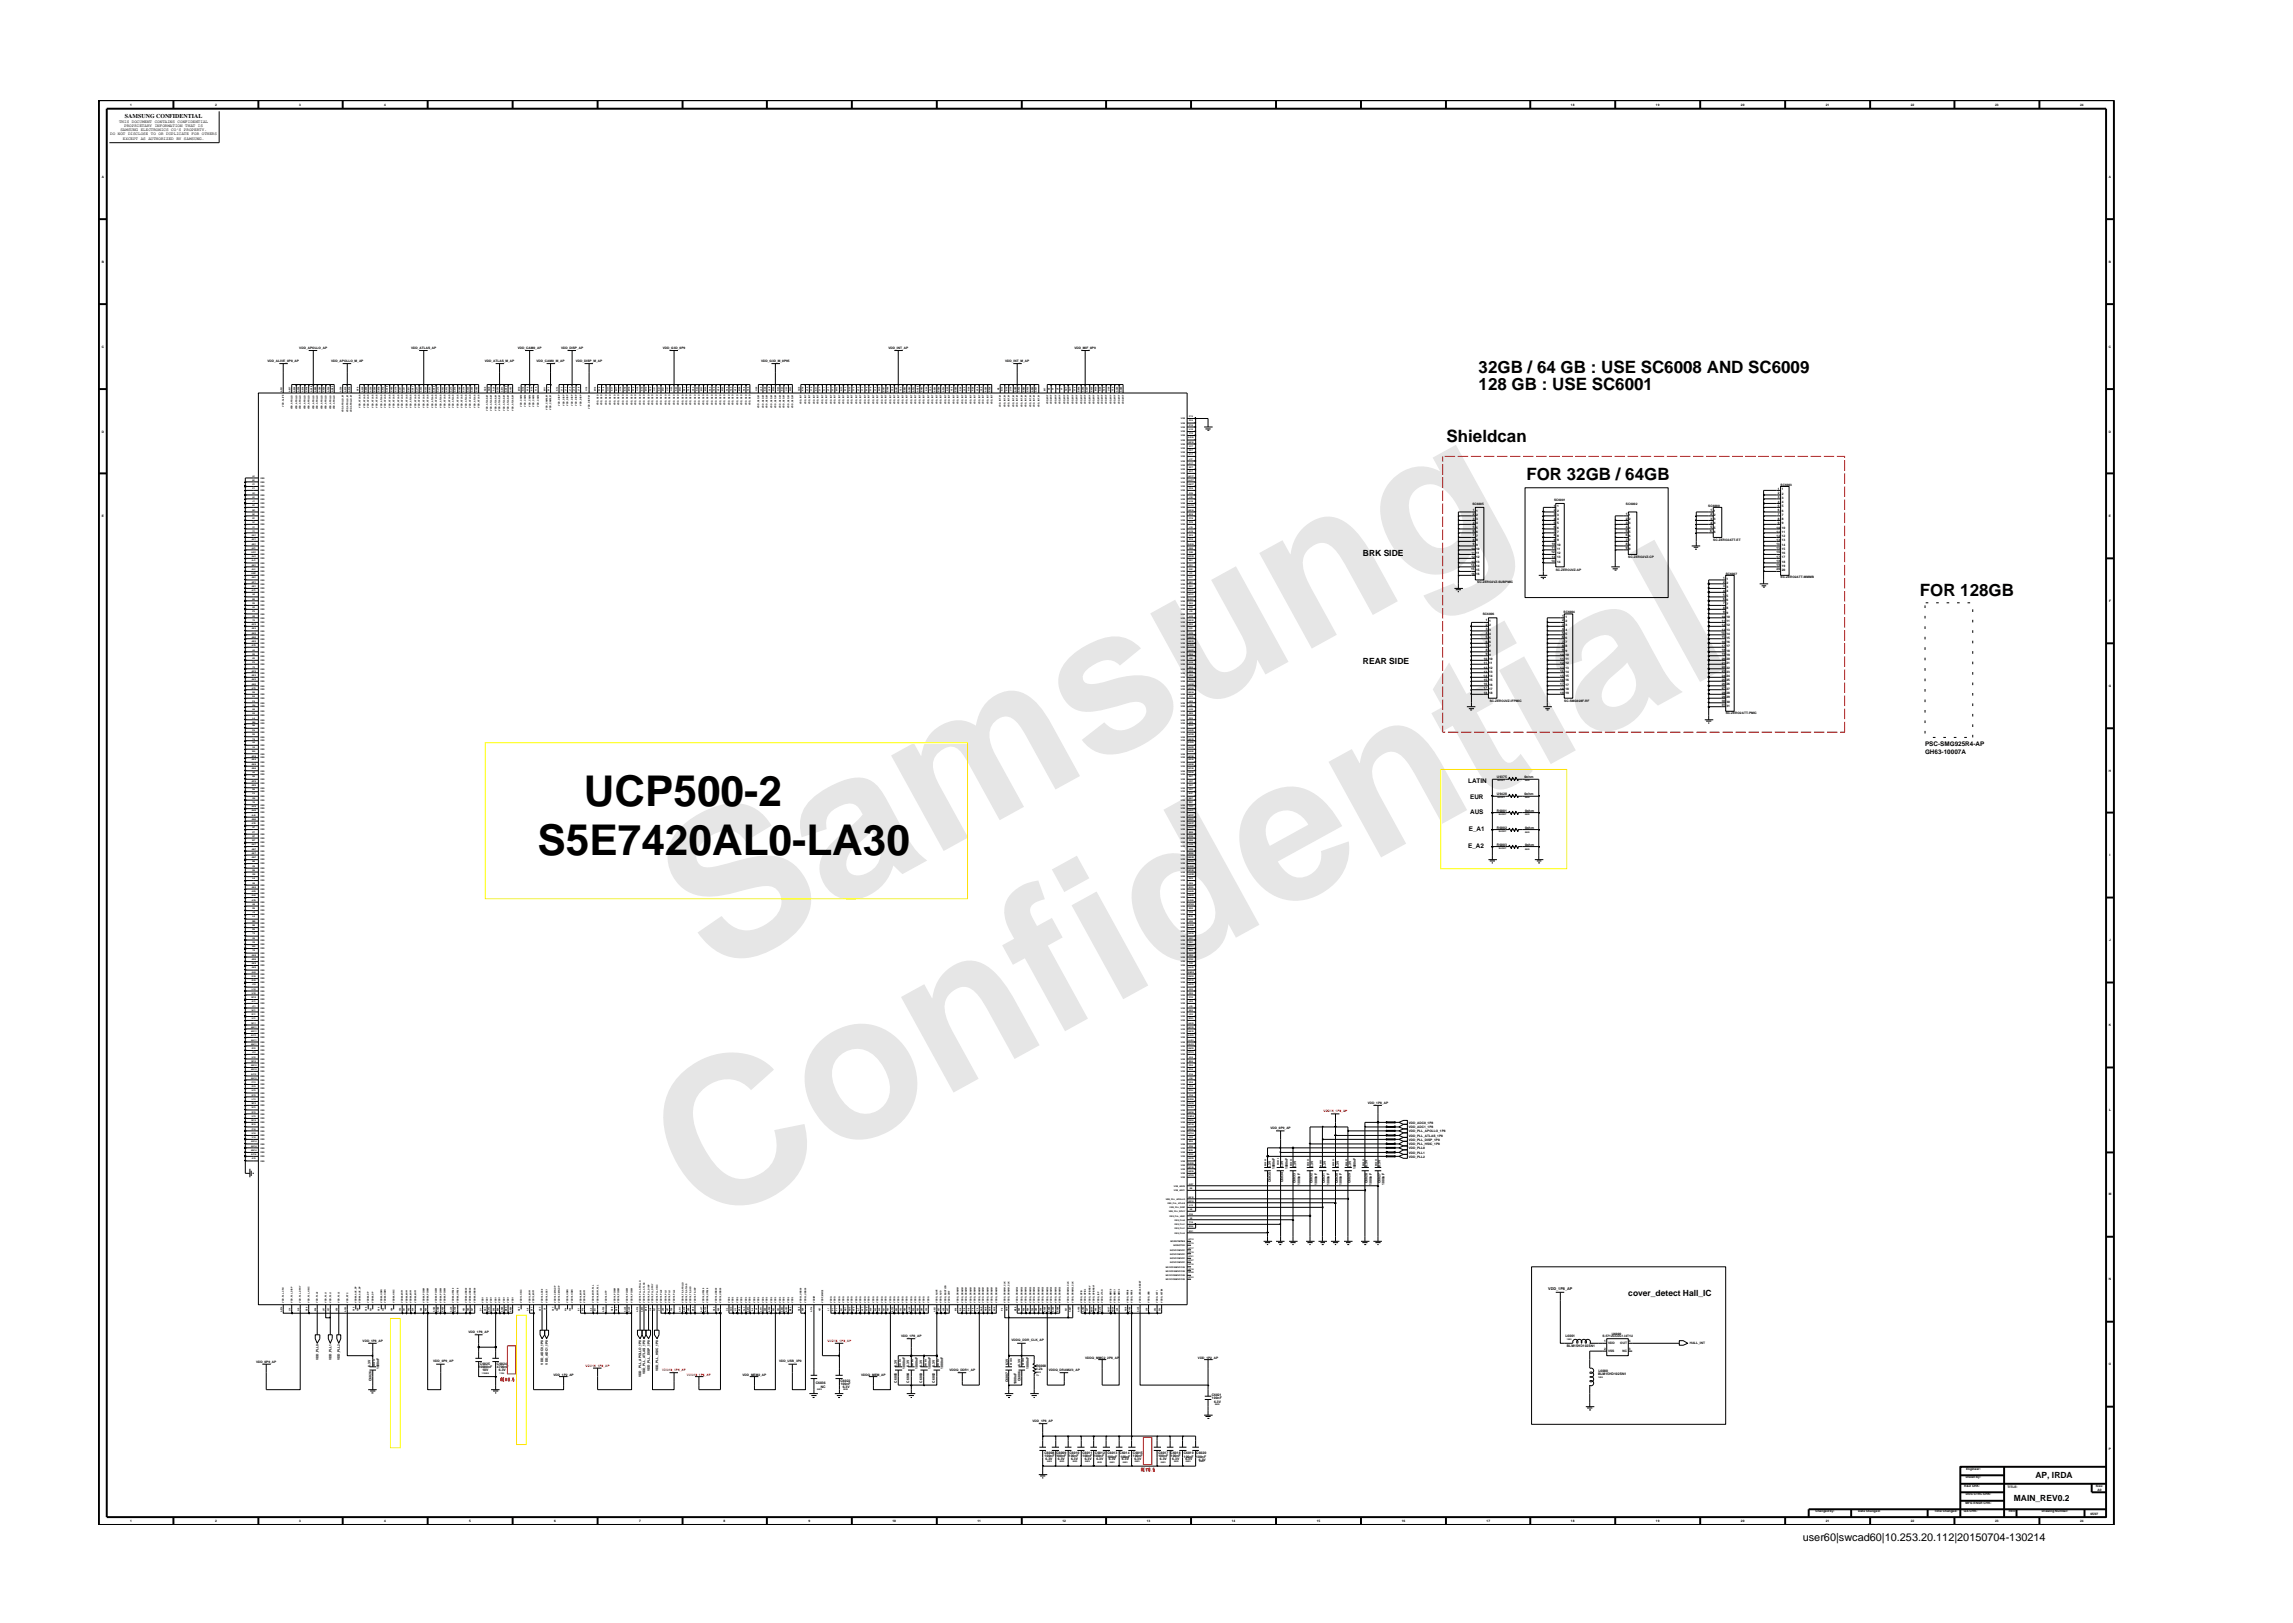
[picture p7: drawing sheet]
<svg xmlns="http://www.w3.org/2000/svg" width="297mm" height="210mm" viewBox="0 0 297 210" stroke-linecap="round" stroke-linejoin="round" font-family="sans-serif">
<defs><g id="words">
<g font-size="26.5" fill="#e6e6e6">
<text x="92.4" y="126.7" transform="rotate(-29 92.4 126.7)">Samsung</text>
<text x="91.1" y="159.4" transform="rotate(-29 91.1 159.4)">Confidential</text>
</g>
<g font-size="5.5">
<text x="75.6" y="104.4">UCP500-2</text>
<text x="69.6" y="110.7">S5E7420AL0-LA30</text>
</g>
<g font-size="2.2">
<text x="191.5" y="48.3">32GB / 64 GB : USE SC6008 AND SC6009</text>
<text x="191.5" y="50.5">128 GB : USE SC6001</text>
<text x="187.4" y="57.3">Shieldcan</text>
<text x="197.7" y="62.2">FOR 32GB / 64GB</text>
<text x="248.7" y="77.2">FOR 128GB</text>
</g>
<text font-size="1.4" x="233.5" y="199.7">user60|swcad60|10.253.20.112|20150704-130214</text>
<g font-size="1.1">
<text x="176.6" y="72.1">BRK SIDE</text>
<text x="176.6" y="86">REAR SIDE</text>
<text x="210.9" y="167.8">cover_detect Hall_IC</text>
<text x="263.7" y="191.5">AP, IRDA</text>
<text x="260.9" y="194.4">MAIN_REV0.2</text>
</g>
<g font-size=".8">
<text x="16.2" y="15.3">SAMSUNG CONFIDENTIAL</text>
<text x="190.2" y="101.5">LATIN</text>
<text x="249.4" y="96.6">PSC-SMG925R4-AP</text>
<text x="249.4" y="97.6">GH63-10007A</text>
<text x="190.3" y="107.6">E_A1</text>
<text x="190.4" y="103.5">EUR</text>
<text x="190.4" y="105.4">AUS</text>
<text x="190.2" y="109.8">E_A2</text>
</g>
<g font-size=".5">
<text x="14.3" y="17.5">DO NOT DISCLOSE TO OR DUPLICATE FOR OTHERS</text>
<text x="15.4" y="15.9">THIS DOCUMENT CONTAINS CONFIDENTIAL</text>
<text x="15.6" y="17">SAMSUNG ELECTRONICS CO’S PROPERTY.</text>
<text x="16.1" y="16.4">PROPRIETARY INFORMATION THAT IS</text>
<text x="15.9" y="18.1">EXCEPT AS AUTHORIZED BY SAMSUNG.</text>
<text x="200.5" y="167.2">VDD_1P8_AP</text>
</g>
<g font-size=".4">
<text x="16.8" y="13.7">1</text>
<text x="27.9" y="13.7">2</text>
<text x="38.8" y="13.7">3</text>
<text x="49.8" y="13.7">4</text>
<text x="203.5" y="13.7">18</text>
<text x="214.5" y="13.7">19</text>
<text x="225.5" y="13.7">20</text>
<text x="236.5" y="13.7">21</text>
<text x="247.5" y="13.7">22</text>
<text x="258.5" y="13.7">23</text>
<text x="269.5" y="13.7">24</text>
<text x="13.2" y="23">A</text>
<text x="273.2" y="23">A</text>
<text x="13.2" y="34">B</text>
<text x="273.2" y="34">B</text>
<text x="13.2" y="45.1">C</text>
<text x="34.7" y="46.9">VDD_ALIVE_0P8_AP</text>
<text x="38.8" y="45.2">VDD_APOLLO_AP</text>
<text x="42.9" y="46.9">VDD_APOLLO_M_AP</text>
<text x="53.3" y="45.2">VDD_ATLAS_AP</text>
<text x="62.8" y="46.9">VDD_ATLAS_M_AP</text>
<text x="67.1" y="45.2">VDD_CAM0_AP</text>
<text x="69.5" y="46.9">VDD_CAM0_M_AP</text>
<text x="72.7" y="45.2">VDD_DISP_AP</text>
<text x="74.6" y="46.9">VDD_DISP_M_AP</text>
<text x="85.9" y="45.2">VDD_G3D_0P9</text>
<text x="98.6" y="46.9">VDD_G3D_M_0P95</text>
<text x="115.1" y="45.2">VDD_INT_AP</text>
<text x="130.2" y="46.9">VDD_INT_M_AP</text>
<text x="139.2" y="45.2">VDD_MIF_0P9</text>
<text x="273.2" y="45.1">C</text>
<text x="13.2" y="56.1">D</text>
<text x="273.2" y="56.1">D</text>
<text x="190.7" y="65.5">SC6005</text>
<text x="201.3" y="65.6">1</text>
<text x="201.3" y="65">SC6001</text>
<text x="201.7" y="65.7">1</text>
<text x="210.6" y="65.5">SC6002</text>
<text x="221.3" y="65.6">SC6000</text>
<text x="230.3" y="63.4">1</text>
<text x="230.3" y="64.5">3</text>
<text x="230.3" y="65.1">4</text>
<text x="230.3" y="65.6">5</text>
<text x="230.3" y="64">2</text>
<text x="230.7" y="62.9">SC6003</text>
<text x="230.8" y="63.5">1</text>
<text x="230.8" y="64.1">2</text>
<text x="230.8" y="64.6">3</text>
<text x="230.8" y="65.2">4</text>
<text x="230.8" y="65.7">5</text>
<text x="13.2" y="67">E</text>
<text x="190.6" y="71.8">11 11</text>
<text x="190.6" y="71.2">10</text>
<text x="190.8" y="70.6">9</text>
<text x="190.8" y="66.2">1</text>
<text x="190.8" y="66.7">2</text>
<text x="190.8" y="67.3">3</text>
<text x="190.8" y="67.8">4</text>
<text x="190.8" y="68.4">5</text>
<text x="190.8" y="68.9">6</text>
<text x="190.8" y="69.5">7</text>
<text x="190.8" y="70">8</text>
<text x="191.2" y="70.7">9</text>
<text x="191.2" y="66.8">2</text>
<text x="191.2" y="67.4">3</text>
<text x="191.2" y="67.9">4</text>
<text x="191.2" y="68.5">5</text>
<text x="191.2" y="69">6</text>
<text x="191.2" y="69.6">7</text>
<text x="191.2" y="70.1">8</text>
<text x="191.2" y="66.3">1</text>
<text x="191.2" y="71.2">10</text>
<text x="201" y="71.7">12</text>
<text x="201" y="70.6">10</text>
<text x="201" y="71.1">11</text>
<text x="201.3" y="69.5">8</text>
<text x="201.3" y="70">9</text>
<text x="201.3" y="66.2">2</text>
<text x="201.3" y="66.7">3</text>
<text x="201.3" y="67.3">4</text>
<text x="201.3" y="67.8">5</text>
<text x="201.3" y="68.4">6</text>
<text x="201.3" y="68.9">7</text>
<text x="201.7" y="69.6">8</text>
<text x="201.7" y="70.1">9</text>
<text x="201.7" y="66.3">2</text>
<text x="201.7" y="66.8">3</text>
<text x="201.7" y="67.4">4</text>
<text x="201.7" y="67.9">5</text>
<text x="201.7" y="68.5">6</text>
<text x="201.7" y="69">7</text>
<text x="201.7" y="70.7">10</text>
<text x="201.7" y="71.2">11</text>
<text x="201.7" y="71.8">12</text>
<text x="210.6" y="71.1">9</text>
<text x="210.6" y="66.7">1</text>
<text x="210.6" y="67.3">2</text>
<text x="210.6" y="67.8">3</text>
<text x="210.6" y="68.4">4</text>
<text x="210.6" y="68.9">5</text>
<text x="210.6" y="69.5">6</text>
<text x="210.6" y="70">7</text>
<text x="210.6" y="70.6">8</text>
<text x="211" y="67.4">2</text>
<text x="211" y="67.9">3</text>
<text x="211" y="68.5">4</text>
<text x="211" y="69">5</text>
<text x="211" y="69.6">6</text>
<text x="211" y="70.1">7</text>
<text x="211" y="70.7">8</text>
<text x="211" y="71.2">9</text>
<text x="211" y="66.8">1</text>
<text x="221.5" y="68.9">6</text>
<text x="221.6" y="66.2">1</text>
<text x="221.6" y="66.7">2</text>
<text x="221.6" y="67.3">3</text>
<text x="221.6" y="67.8">4</text>
<text x="221.6" y="68.4">5</text>
<text x="221.9" y="70.1">SC-ZERO2ATT-ET</text>
<text x="222" y="66.3">1</text>
<text x="222" y="66.8">2</text>
<text x="222" y="67.4">3</text>
<text x="222" y="67.9">4</text>
<text x="222" y="68.5">5</text>
<text x="222" y="69">6</text>
<text x="230.1" y="70.6">14</text>
<text x="230.2" y="68.5">10 10</text>
<text x="230.2" y="69">11</text>
<text x="230.2" y="71.1">15</text>
<text x="230.2" y="71.7">16</text>
<text x="230.2" y="69.6">12</text>
<text x="230.2" y="70.1">13 13</text>
<text x="230.3" y="66.2">6</text>
<text x="230.3" y="66.7">7</text>
<text x="230.3" y="67.3">8</text>
<text x="230.3" y="67.8">9</text>
<text x="230.8" y="69">11</text>
<text x="230.8" y="69.6">12</text>
<text x="230.8" y="70.7">14</text>
<text x="230.8" y="71.2">15</text>
<text x="230.8" y="71.8">16</text>
<text x="230.8" y="66.3">6</text>
<text x="230.8" y="66.8">7</text>
<text x="230.8" y="67.4">8</text>
<text x="230.8" y="67.9">9</text>
<text x="273.2" y="67">E</text>
<text x="190.6" y="73.3">14</text>
<text x="190.6" y="73.9">15</text>
<text x="190.6" y="72.3">12 12</text>
<text x="190.6" y="74.5">16 16</text>
<text x="190.6" y="72.9">13</text>
<text x="191.2" y="72.9">13</text>
<text x="191.2" y="73.4">14</text>
<text x="191.2" y="74">15</text>
<text x="191.4" y="75.5">SC-ZERO2VZ-SUBPMIC</text>
<text x="201" y="72.8">14</text>
<text x="201" y="72.3">13</text>
<text x="201.5" y="74">SC-ZERO2VZ-AP</text>
<text x="201.7" y="72.3">13</text>
<text x="201.7" y="72.9">14</text>
<text x="210.9" y="72.3">SC-ZERO2VZ-CP</text>
<text x="223.2" y="76.1">3</text>
<text x="223.2" y="76.7">4</text>
<text x="223.2" y="77.2">5</text>
<text x="223.2" y="77.8">6</text>
<text x="223.2" y="75.6">2</text>
<text x="223.2" y="75">1</text>
<text x="223.5" y="74.5">SC6007</text>
<text x="223.6" y="75.6">2</text>
<text x="223.6" y="75.1">1</text>
<text x="223.6" y="76.2">3</text>
<text x="223.6" y="76.7">4</text>
<text x="223.6" y="77.3">5</text>
<text x="223.6" y="77.8">6</text>
<text x="230.2" y="72.2">17</text>
<text x="230.2" y="72.8">18</text>
<text x="230.2" y="73.3">19</text>
<text x="230.2" y="73.9">20</text>
<text x="230.7" y="74.9">SC-ZERO2ATT-MMMB</text>
<text x="230.8" y="72.3">17</text>
<text x="230.8" y="72.9">18</text>
<text x="230.8" y="73.4">19</text>
<text x="230.8" y="74">20</text>
<text x="273.2" y="78">F</text>
<text x="192.1" y="79.6">SC6006</text>
<text x="192.5" y="80.5">1</text>
<text x="192.5" y="83.3">6</text>
<text x="192.5" y="83.8">7</text>
<text x="192.5" y="81.1">2</text>
<text x="192.5" y="81.6">3</text>
<text x="192.5" y="82.2">4</text>
<text x="192.5" y="82.7">5</text>
<text x="192.9" y="80.6">1</text>
<text x="192.9" y="82.7">5</text>
<text x="192.9" y="83.3">6</text>
<text x="192.9" y="83.8">7</text>
<text x="192.9" y="81.1">2</text>
<text x="192.9" y="81.7">3</text>
<text x="192.9" y="82.2">4</text>
<text x="202.4" y="83.8">8</text>
<text x="202.4" y="80.5">2</text>
<text x="202.4" y="81.1">3</text>
<text x="202.4" y="81.6">4</text>
<text x="202.4" y="82.2">5</text>
<text x="202.4" y="82.7">6</text>
<text x="202.4" y="83.3">7</text>
<text x="202.4" y="80">1</text>
<text x="202.6" y="79.4">SC6004</text>
<text x="202.8" y="83.3">7</text>
<text x="202.8" y="83.8">8</text>
<text x="202.8" y="80.6">2</text>
<text x="202.8" y="81.1">3</text>
<text x="202.8" y="81.7">4</text>
<text x="202.8" y="82.2">5</text>
<text x="202.8" y="82.7">6</text>
<text x="202.8" y="80">1</text>
<text x="223" y="82.2">14</text>
<text x="223" y="80">10</text>
<text x="223" y="81.7">13</text>
<text x="223" y="83.3">16</text>
<text x="223" y="83.8">17</text>
<text x="223" y="80.6">11 11</text>
<text x="223" y="81.1">12 12</text>
<text x="223" y="82.7">15</text>
<text x="223.2" y="79.4">9</text>
<text x="223.2" y="78.3">7</text>
<text x="223.2" y="78.9">8</text>
<text x="223.6" y="80">10</text>
<text x="223.6" y="81.7">13</text>
<text x="223.6" y="82.2">14</text>
<text x="223.6" y="79.5">9</text>
<text x="223.6" y="78.4">7</text>
<text x="223.6" y="78.9">8</text>
<text x="223.6" y="82.7">15</text>
<text x="223.6" y="83.3">16</text>
<text x="223.6" y="83.8">17</text>
<text x="192.2" y="87.7">14</text>
<text x="192.2" y="85.5">10 10</text>
<text x="192.2" y="86">11</text>
<text x="192.2" y="86.6">12</text>
<text x="192.2" y="87.2">13 13</text>
<text x="192.2" y="88.3">15</text>
<text x="192.2" y="88.8">16</text>
<text x="192.2" y="89.3">17</text>
<text x="192.2" y="89.9">18</text>
<text x="192.5" y="84.4">8</text>
<text x="192.5" y="84.9">9</text>
<text x="192.9" y="86">11</text>
<text x="192.9" y="86.6">12</text>
<text x="192.9" y="84.4">8</text>
<text x="192.9" y="84.9">9</text>
<text x="192.9" y="87.7">14</text>
<text x="192.9" y="88.3">15</text>
<text x="192.9" y="88.8">16</text>
<text x="192.9" y="89.4">17</text>
<text x="192.9" y="89.9">18</text>
<text x="202.1" y="87.1">14</text>
<text x="202.1" y="89.4">18 18</text>
<text x="202.1" y="89.9">19 19</text>
<text x="202.1" y="84.9">10 10</text>
<text x="202.1" y="85.5">11</text>
<text x="202.1" y="86">12</text>
<text x="202.1" y="86.6">13 13</text>
<text x="202.1" y="87.7">15</text>
<text x="202.1" y="88.2">16</text>
<text x="202.1" y="88.8">17</text>
<text x="202.4" y="84.4">9</text>
<text x="202.8" y="84.4">9</text>
<text x="202.8" y="88.8">17</text>
<text x="202.8" y="85.5">11</text>
<text x="202.8" y="86">12</text>
<text x="202.8" y="87.2">14</text>
<text x="202.8" y="87.7">15</text>
<text x="202.8" y="88.3">16</text>
<text x="223" y="87.1">23</text>
<text x="223" y="87.7">24</text>
<text x="223" y="88.2">25</text>
<text x="223" y="88.8">26</text>
<text x="223" y="89.3">27</text>
<text x="223" y="89.9">28</text>
<text x="223" y="84.4">18</text>
<text x="223" y="84.9">19</text>
<text x="223" y="85.5">20</text>
<text x="223" y="86">21</text>
<text x="223" y="86.6">22</text>
<text x="223.6" y="85.5">20</text>
<text x="223.6" y="86">21</text>
<text x="223.6" y="86.6">22</text>
<text x="223.6" y="87.2">23</text>
<text x="223.6" y="87.7">24</text>
<text x="223.6" y="88.3">25</text>
<text x="223.6" y="88.8">26</text>
<text x="223.6" y="89.4">27</text>
<text x="223.6" y="89.9">28</text>
<text x="223.6" y="84.4">18</text>
<text x="223.6" y="84.9">19</text>
<text x="273.2" y="89">G</text>
<text x="193" y="90.9">SC-ZERO2VZ-IFPMIC</text>
<text x="202.6" y="90.9">SC-SMG928F-RF</text>
<text x="223" y="91">30</text>
<text x="223" y="91.5">31</text>
<text x="223" y="90.4">29</text>
<text x="223.5" y="92.5">SC-ZERO2ATT-PMIC</text>
<text x="223.6" y="91">30</text>
<text x="223.6" y="91.6">31</text>
<text x="223.6" y="90.5">29</text>
<text x="193.9" y="100.8">U9375</text>
<text x="197.5" y="100.8">0ohm</text>
<text x="273.2" y="100">H</text>
<text x="193.9" y="105.2">R6001</text>
<text x="193.9" y="103">U9428</text>
<text x="193.9" y="107.4">R6002</text>
<text x="197.5" y="103">0ohm</text>
<text x="197.6" y="105.2">0ohm</text>
<text x="197.6" y="107.4">0ohm</text>
<text x="193.9" y="109.6">R6003</text>
<text x="197.6" y="109.6">0ohm</text>
<text x="273.3" y="110.9">I</text>
<text x="273.2" y="121.9">J</text>
<text x="273.2" y="132.9">K</text>
<text x="177.2" y="143">VDD_1P8_AP</text>
<text x="273.2" y="143.9">L</text>
<text x="164.6" y="146.3">VDD_0P9_AP</text>
<text x="182.5" y="145.6">VDD_ADC0_1P8</text>
<text x="182.5" y="146.1">VDD_ADC1_1P8</text>
<text x="182.5" y="146.7">VDD_PLL_APOLLO_1P8</text>
<text x="182.5" y="147.2">VDD_PLL_ATLAS_1P8</text>
<text x="182.5" y="147.8">VDD_PLL_DISP_1P8</text>
<text x="182.5" y="148.3">VDD_PLL_HSIC_1P8</text>
<text x="182.5" y="148.9">VDD_PLL0</text>
<text x="182.5" y="149.4">VDD_PLL1</text>
<text x="182.5" y="150">VDD_PLL2</text>
<text x="164.6" y="153.1" transform="rotate(-90 164.6 153.1)">C6035</text>
<text x="164.6" y="151.3" transform="rotate(-90 164.6 151.3)">6.3V</text>
<text x="165.1" y="151.5" transform="rotate(-90 165.1 151.5)">1000nF</text>
<text x="166.2" y="151.3" transform="rotate(-90 166.2 151.3)">6.3V</text>
<text x="166.2" y="153.1" transform="rotate(-90 166.2 153.1)">C6034</text>
<text x="166.8" y="151.5" transform="rotate(-90 166.8 151.5)">1000nF</text>
<text x="167.8" y="153.3" transform="rotate(-90 167.8 153.3)">C6033</text>
<text x="167.9" y="151.3" transform="rotate(-90 167.9 151.3)">6.3V</text>
<text x="168.4" y="153.5" transform="rotate(-90 168.4 153.5)">1000nF</text>
<text x="170" y="153.3" transform="rotate(-90 170 153.3)">C6032</text>
<text x="170.1" y="151.3" transform="rotate(-90 170.1 151.3)">6.3V</text>
<text x="170.6" y="153.5" transform="rotate(-90 170.6 153.5)">1000nF</text>
<text x="171.6" y="153.3" transform="rotate(-90 171.6 153.3)">C6031</text>
<text x="171.7" y="151.3" transform="rotate(-90 171.7 151.3)">6.3V</text>
<text x="172.2" y="153.5" transform="rotate(-90 172.2 153.5)">1000nF</text>
<text x="173.3" y="153.3" transform="rotate(-90 173.3 153.3)">C6030</text>
<text x="173.4" y="151.3" transform="rotate(-90 173.4 151.3)">6.3V</text>
<text x="173.8" y="153.5" transform="rotate(-90 173.8 153.5)">1000nF</text>
<text x="174.9" y="153.3" transform="rotate(-90 174.9 153.3)">C6029</text>
<text x="175" y="151.3" transform="rotate(-90 175 151.3)">6.3V</text>
<text x="175.6" y="151.5" transform="rotate(-90 175.6 151.5)">1000nF</text>
<text x="177.1" y="153.3" transform="rotate(-90 177.1 153.3)">C6028</text>
<text x="177.1" y="151.2" transform="rotate(-90 177.1 151.2)">6.3V</text>
<text x="177.7" y="153.5" transform="rotate(-90 177.7 153.5)">1000nF</text>
<text x="178.8" y="153.3" transform="rotate(-90 178.8 153.3)">C6027</text>
<text x="178.8" y="151.2" transform="rotate(-90 178.8 151.2)">6.3V</text>
<text x="179.3" y="153.5" transform="rotate(-90 179.3 153.5)">1000nF</text>
<text x="273.2" y="154.9">M</text>
<text x="273.2" y="165.9">N</text>
<text x="47" y="173.8">VDD_1P8_AP</text>
<text x="60.7" y="172.7">VDD_1P8_AP</text>
<text x="116.7" y="173.2">VDD_1P8_AP</text>
<text x="131" y="173.7">VDDQ_DDR_CLK_AP</text>
<text x="202.8" y="173.2">L6001</text>
<text x="207.6" y="173.2">S-5712CCDL1-I4T1U</text>
<text x="207.8" y="173.8">1</text>
<text x="208.8" y="172.9">U6000</text>
<text x="211" y="173.8">4</text>
<text x="33.2" y="176.5">VDD_0P9_AP</text>
<text x="41.2" y="176.2" transform="rotate(-90 41.2 176.2)">VDD_PLL0</text>
<text x="42.9" y="176.2" transform="rotate(-90 42.9 176.2)">VDD_PLL1</text>
<text x="44" y="176.2" transform="rotate(-90 44 176.2)">VDD_PLL2</text>
<text x="48" y="177" transform="rotate(-90 48 177)">6.3V</text>
<text x="48.1" y="178.9" transform="rotate(-90 48.1 178.9)">C6026</text>
<text x="49.1" y="177.4" transform="rotate(-90 49.1 177.4)">1000nF</text>
<text x="56.1" y="176.5">VDD_0P9_AP</text>
<text x="62" y="177.2">10000nF</text>
<text x="62.2" y="176.9">C6025</text>
<text x="62.5" y="177.6">10V</text>
<text x="64.4" y="176.9">C6024</text>
<text x="64.4" y="177.2">4700nF</text>
<text x="64.6" y="177.7">6.3V</text>
<text x="70.4" y="176.8" transform="rotate(-90 70.4 176.8)">VDD_ADC0_1P8</text>
<text x="71" y="176.8" transform="rotate(-90 71 176.8)">VDD_ADC1_1P8</text>
<text x="71.7" y="178.2">VDD_1P2_AP</text>
<text x="83.1" y="178.4" transform="rotate(-90 83.1 178.4)">VDD_PLL_APOLLO_1P8</text>
<text x="83.6" y="178" transform="rotate(-90 83.6 178)">VDD_PLL_ATLAS_1P8</text>
<text x="84.2" y="177.6" transform="rotate(-90 84.2 177.6)">VDD_PLL_DISP_1P8</text>
<text x="85.3" y="177.6" transform="rotate(-90 85.3 177.6)">VDD_PLL_HSIC_1P8</text>
<text x="96.2" y="178.2">VDD_MEM2_AP</text>
<text x="100.9" y="176.5">VDD_USB_3P0</text>
<text x="105.7" y="179.4">C6036</text>
<text x="106.3" y="179.9">NC</text>
<text x="108.9" y="179">C6022</text>
<text x="108.9" y="179.4">100nF</text>
<text x="109.2" y="179.9">6.3V</text>
<text x="111.6" y="178.2">VDDQ_MEM_AP</text>
<text x="116.2" y="179.1" transform="rotate(-90 116.2 179.1)">C6005</text>
<text x="116.2" y="177" transform="rotate(-90 116.2 177)">6.3V</text>
<text x="117.3" y="177.3" transform="rotate(-90 117.3 177.3)">1000nF</text>
<text x="117.8" y="177" transform="rotate(-90 117.8 177)">6.3V</text>
<text x="117.8" y="179.1" transform="rotate(-90 117.8 179.1)">C6004</text>
<text x="118.9" y="177.3" transform="rotate(-90 118.9 177.3)">1000nF</text>
<text x="119.5" y="179.1" transform="rotate(-90 119.5 179.1)">C6003</text>
<text x="119.5" y="177" transform="rotate(-90 119.5 177)">6.3V</text>
<text x="120.6" y="177.3" transform="rotate(-90 120.6 177.3)">1000nF</text>
<text x="121.1" y="179.1" transform="rotate(-90 121.1 179.1)">C6002</text>
<text x="121.1" y="177" transform="rotate(-90 121.1 177)">6.3V</text>
<text x="122.2" y="177.3" transform="rotate(-90 122.2 177.3)">1000nF</text>
<text x="123" y="177.6">VDDQ_DDR1_AP</text>
<text x="130.6" y="176.9" transform="rotate(-90 130.6 176.9)">6.3V</text>
<text x="130.6" y="179.1" transform="rotate(-90 130.6 179.1)">C6007</text>
<text x="131.7" y="179.4" transform="rotate(-90 131.7 179.4)">1000nF</text>
<text x="132.2" y="179" transform="rotate(-90 132.2 179)">C6006</text>
<text x="132.2" y="177" transform="rotate(-90 132.2 177)">6.3V</text>
<text x="133.3" y="177.3" transform="rotate(-90 133.3 177.3)">1000nF</text>
<text x="134.2" y="177">R6000</text>
<text x="134.2" y="177.5">1.2k</text>
<text x="135.9" y="177.6">VDDQ_DRAM2/3_AP</text>
<text x="140.6" y="176">VDDQ_MMC2_2P8_AP</text>
<text x="155.2" y="176">VDD_1P2_AP</text>
<text x="203" y="174.5">BLM15HD102SN1</text>
<text x="207" y="178.2">BLM15HD102SN1</text>
<text x="207.1" y="177.7">L6000</text>
<text x="207.8" y="174.9">2</text>
<text x="208.3" y="175.2">VSS</text>
<text x="208.3" y="174.2">VDD</text>
<text x="209.9" y="174.2">OUT</text>
<text x="210.2" y="175.2">NC</text>
<text x="211" y="174.9">3</text>
<text x="218.9" y="174.2">HALL_INT</text>
<text x="273.2" y="176.9">O</text>
<text x="133.8" y="184.2">VDD_1P8_AP</text>
<text x="157" y="180.9">C6021</text>
<text x="157" y="181.3">100nF</text>
<text x="157.3" y="181.7">6.3V</text>
<text x="135.3" y="188.3">C6008 C6009</text>
<text x="135.3" y="188.7">100nF 100nF</text>
<text x="135.4" y="189.2">6.3V</text>
<text x="137" y="189.2">6.3V</text>
<text x="138.5" y="188.7">100nF</text>
<text x="138.5" y="188.4">C6010</text>
<text x="138.7" y="189.2">6.3V</text>
<text x="140.2" y="188.3">C6011</text>
<text x="140.2" y="188.7">100nF 100nF</text>
<text x="140.5" y="189.2">6.3V</text>
<text x="141.8" y="188.4">C6012</text>
<text x="142" y="189.2">6.3V</text>
<text x="143.5" y="188.8">100nF</text>
<text x="143.5" y="188.4">C6013 C6014</text>
<text x="143.7" y="189.2">6.3V</text>
<text x="145.1" y="188.8">100nF</text>
<text x="145.3" y="189.2">6.3V</text>
<text x="146.8" y="188.7">100nF</text>
<text x="146.8" y="188.4">C6015</text>
<text x="147" y="189.2">6.3V</text>
<text x="150.1" y="188.7">100nF</text>
<text x="150.1" y="188.4">C6017 C6018</text>
<text x="150.3" y="189.2">6.3V</text>
<text x="151.7" y="188.7">100nF</text>
<text x="151.9" y="189.2">6.3V</text>
<text x="153.3" y="188.3">C6019</text>
<text x="153.4" y="188.8">100nF</text>
<text x="153.6" y="189.2">6.3V</text>
<text x="155" y="188.8">100nF</text>
<text x="155" y="188.4">C6020</text>
<text x="155.3" y="189.3">6.3V</text>
<text x="254.6" y="191.5">Drawn by:</text>
<text x="254.7" y="190.4">Engineer:</text>
<text x="273.2" y="187.9">P</text>
<text x="16.8" y="197.2">1</text>
<text x="27.9" y="197.2">2</text>
<text x="38.8" y="197.2">3</text>
<text x="49.8" y="197.2">4</text>
<text x="60.8" y="197.2">5</text>
<text x="71.8" y="197.2">6</text>
<text x="82.8" y="197.2">7</text>
<text x="93.7" y="197.2">8</text>
<text x="104.7" y="197.2">9</text>
<text x="115.6" y="197.2">10</text>
<text x="126.6" y="197.2">11</text>
<text x="137.6" y="197.2">12</text>
<text x="148.6" y="197.2">13</text>
<text x="159.6" y="197.2">14</text>
<text x="170.6" y="197.2">15</text>
<text x="181.6" y="197.2">16</text>
<text x="192.6" y="197.2">17</text>
<text x="203.5" y="197.2">18</text>
<text x="214.5" y="197.2">19</text>
<text x="225.5" y="197.2">20</text>
<text x="235.2" y="195.9">Changed by:</text>
<text x="236.5" y="197.2">21</text>
<text x="240.7" y="195.9">Date Changed:</text>
<text x="247.5" y="197.2">22</text>
<text x="250.6" y="195.9">Time Changed:</text>
<text x="254.4" y="195.9">QA CHK:</text>
<text x="254.4" y="192.6">R&amp;D CHK:</text>
<text x="254.6" y="194.8">MFG ENGR CHK:</text>
<text x="254.7" y="193.7">DOC CTRL CHK:</text>
<text x="258.5" y="197.2">23</text>
<text x="260.1" y="192.8">TITLE:</text>
<text x="260.2" y="195.9">REV:</text>
<text x="264.5" y="195.9">Drawing Number:</text>
<text x="269.5" y="197.2">24</text>
<text x="270.8" y="196.2">05/07</text>
<text x="271.5" y="192.6">Size:</text>
<text x="271.7" y="193.2">A0</text>
</g>
<g font-size=".4" fill="#f00">
<text x="171.5" y="144.1">VDD18_1P8_AP</text>
<text x="107.2" y="173.8">VDD18_1P8_AP</text>
<text x="75.9" y="177.1">VDD18_1P8_AP</text>
<text x="85.8" y="177.6">VDD18_1P8_AP</text>
<text x="89" y="178.2">VDD18_1P8_AP</text>
</g>
<g font-size=".3">
<text x="36.5" y="50.7" transform="rotate(-90 36.5 50.7)">AF21</text>
<text x="36.8" y="52.7" transform="rotate(-90 36.8 52.7)">VDD_ALIVE</text>
<text x="37.6" y="50.7" transform="rotate(-90 37.6 50.7)">AE17</text>
<text x="37.9" y="53" transform="rotate(-90 37.9 53)">VDD_APOLLO</text>
<text x="38.2" y="50.8" transform="rotate(-90 38.2 50.8)">AB18</text>
<text x="38.5" y="53" transform="rotate(-90 38.5 53)">VDD_APOLLO</text>
<text x="38.7" y="50.8" transform="rotate(-90 38.7 50.8)">AD18</text>
<text x="39" y="53" transform="rotate(-90 39 53)">VDD_APOLLO</text>
<text x="39.3" y="50.7" transform="rotate(-90 39.3 50.7)">AE18</text>
<text x="39.6" y="53" transform="rotate(-90 39.6 53)">VDD_APOLLO</text>
<text x="39.8" y="50.7" transform="rotate(-90 39.8 50.7)">AF18</text>
<text x="40.1" y="53" transform="rotate(-90 40.1 53)">VDD_APOLLO</text>
<text x="40.4" y="50.8" transform="rotate(-90 40.4 50.8)">AG18</text>
<text x="40.7" y="53" transform="rotate(-90 40.7 53)">VDD_APOLLO</text>
<text x="40.9" y="50.8" transform="rotate(-90 40.9 50.8)">AB20</text>
<text x="41.2" y="53" transform="rotate(-90 41.2 53)">VDD_APOLLO</text>
<text x="41.5" y="50.8" transform="rotate(-90 41.5 50.8)">AD20</text>
<text x="41.8" y="53" transform="rotate(-90 41.8 53)">VDD_APOLLO</text>
<text x="42" y="50.7" transform="rotate(-90 42 50.7)">AE20</text>
<text x="42.3" y="53" transform="rotate(-90 42.3 53)">VDD_APOLLO</text>
<text x="42.6" y="50.7" transform="rotate(-90 42.6 50.7)">AF20</text>
<text x="42.9" y="53" transform="rotate(-90 42.9 53)">VDD_APOLLO</text>
<text x="43.1" y="50.8" transform="rotate(-90 43.1 50.8)">AG20</text>
<text x="43.4" y="53" transform="rotate(-90 43.4 53)">VDD_APOLLO</text>
<text x="44.2" y="50.8" transform="rotate(-90 44.2 50.8)">AC19</text>
<text x="44.5" y="53.4" transform="rotate(-90 44.5 53.4)">VDD_APOLLO_M</text>
<text x="44.8" y="50.7" transform="rotate(-90 44.8 50.7)">AE19</text>
<text x="45.1" y="53.4" transform="rotate(-90 45.1 53.4)">VDD_APOLLO_M</text>
<text x="45.3" y="50.7" transform="rotate(-90 45.3 50.7)">AF19</text>
<text x="45.6" y="53.4" transform="rotate(-90 45.6 53.4)">VDD_APOLLO_M</text>
<text x="46.4" y="50.7" transform="rotate(-90 46.4 50.7)">AF9</text>
<text x="46.7" y="52.8" transform="rotate(-90 46.7 52.8)">VDD_ATLAS</text>
<text x="47" y="50.8" transform="rotate(-90 47 50.8)">AA10</text>
<text x="47.3" y="52.8" transform="rotate(-90 47.3 52.8)">VDD_ATLAS</text>
<text x="47.5" y="50.8" transform="rotate(-90 47.5 50.8)">AB10</text>
<text x="47.8" y="52.8" transform="rotate(-90 47.8 52.8)">VDD_ATLAS</text>
<text x="48.1" y="50.8" transform="rotate(-90 48.1 50.8)">AC10</text>
<text x="48.4" y="52.8" transform="rotate(-90 48.4 52.8)">VDD_ATLAS</text>
<text x="48.6" y="50.8" transform="rotate(-90 48.6 50.8)">AD10</text>
<text x="48.9" y="52.8" transform="rotate(-90 48.9 52.8)">VDD_ATLAS</text>
<text x="49.2" y="50.7" transform="rotate(-90 49.2 50.7)">AE10</text>
<text x="49.5" y="52.8" transform="rotate(-90 49.5 52.8)">VDD_ATLAS</text>
<text x="49.7" y="50.7" transform="rotate(-90 49.7 50.7)">AF10</text>
<text x="50" y="52.8" transform="rotate(-90 50 52.8)">VDD_ATLAS</text>
<text x="50.3" y="50.8" transform="rotate(-90 50.3 50.8)">AG10</text>
<text x="50.6" y="52.8" transform="rotate(-90 50.6 52.8)">VDD_ATLAS</text>
<text x="50.8" y="50.8" transform="rotate(-90 50.8 50.8)">AH10</text>
<text x="51.1" y="52.8" transform="rotate(-90 51.1 52.8)">VDD_ATLAS</text>
<text x="51.4" y="50.7" transform="rotate(-90 51.4 50.7)">AJ10</text>
<text x="51.7" y="52.8" transform="rotate(-90 51.7 52.8)">VDD_ATLAS</text>
<text x="51.9" y="50.8" transform="rotate(-90 51.9 50.8)">AA11</text>
<text x="52.2" y="52.8" transform="rotate(-90 52.2 52.8)">VDD_ATLAS</text>
<text x="52.5" y="50.8" transform="rotate(-90 52.5 50.8)">AC11</text>
<text x="52.8" y="52.8" transform="rotate(-90 52.8 52.8)">VDD_ATLAS</text>
<text x="53" y="50.7" transform="rotate(-90 53 50.7)">AE11</text>
<text x="53.3" y="52.8" transform="rotate(-90 53.3 52.8)">VDD_ATLAS</text>
<text x="53.6" y="50.8" transform="rotate(-90 53.6 50.8)">AG11</text>
<text x="53.9" y="52.8" transform="rotate(-90 53.9 52.8)">VDD_ATLAS</text>
<text x="54.1" y="50.7" transform="rotate(-90 54.1 50.7)">AJ11</text>
<text x="54.4" y="52.8" transform="rotate(-90 54.4 52.8)">VDD_ATLAS</text>
<text x="54.7" y="50.8" transform="rotate(-90 54.7 50.8)">AA12</text>
<text x="55" y="52.8" transform="rotate(-90 55 52.8)">VDD_ATLAS</text>
<text x="55.2" y="50.8" transform="rotate(-90 55.2 50.8)">AC12</text>
<text x="55.5" y="52.8" transform="rotate(-90 55.5 52.8)">VDD_ATLAS</text>
<text x="55.8" y="50.7" transform="rotate(-90 55.8 50.7)">AE12</text>
<text x="56.1" y="52.8" transform="rotate(-90 56.1 52.8)">VDD_ATLAS</text>
<text x="56.3" y="50.8" transform="rotate(-90 56.3 50.8)">AG12</text>
<text x="56.6" y="52.8" transform="rotate(-90 56.6 52.8)">VDD_ATLAS</text>
<text x="56.9" y="50.7" transform="rotate(-90 56.9 50.7)">AJ12</text>
<text x="57.2" y="52.8" transform="rotate(-90 57.2 52.8)">VDD_ATLAS</text>
<text x="57.4" y="50.8" transform="rotate(-90 57.4 50.8)">AA13</text>
<text x="57.7" y="52.8" transform="rotate(-90 57.7 52.8)">VDD_ATLAS</text>
<text x="58" y="50.7" transform="rotate(-90 58 50.7)">AF13</text>
<text x="58.3" y="52.8" transform="rotate(-90 58.3 52.8)">VDD_ATLAS</text>
<text x="58.5" y="50.7" transform="rotate(-90 58.5 50.7)">AJ13</text>
<text x="58.8" y="52.8" transform="rotate(-90 58.8 52.8)">VDD_ATLAS</text>
<text x="59.1" y="50.7" transform="rotate(-90 59.1 50.7)">AF14</text>
<text x="59.4" y="52.8" transform="rotate(-90 59.4 52.8)">VDD_ATLAS</text>
<text x="59.6" y="50.8" transform="rotate(-90 59.6 50.8)">AH14</text>
<text x="59.9" y="52.8" transform="rotate(-90 59.9 52.8)">VDD_ATLAS</text>
<text x="60.2" y="50.7" transform="rotate(-90 60.2 50.7)">AJ14</text>
<text x="60.5" y="52.8" transform="rotate(-90 60.5 52.8)">VDD_ATLAS</text>
<text x="60.7" y="50.8" transform="rotate(-90 60.7 50.8)">AA15</text>
<text x="61" y="52.8" transform="rotate(-90 61 52.8)">VDD_ATLAS</text>
<text x="61.3" y="50.8" transform="rotate(-90 61.3 50.8)">AC15</text>
<text x="61.6" y="52.8" transform="rotate(-90 61.6 52.8)">VDD_ATLAS</text>
<text x="61.9" y="50.8" transform="rotate(-90 61.9 50.8)">AH15</text>
<text x="62.1" y="52.8" transform="rotate(-90 62.1 52.8)">VDD_ATLAS</text>
<text x="63" y="50.7" transform="rotate(-90 63 50.7)">AC9</text>
<text x="63.2" y="53.2" transform="rotate(-90 63.2 53.2)">VDD_ATLAS_M</text>
<text x="63.5" y="50.7" transform="rotate(-90 63.5 50.7)">AG9</text>
<text x="63.7" y="53.2" transform="rotate(-90 63.7 53.2)">VDD_ATLAS_M</text>
<text x="64.1" y="50.7" transform="rotate(-90 64.1 50.7)">AJ9</text>
<text x="64.3" y="53.2" transform="rotate(-90 64.3 53.2)">VDD_ATLAS_M</text>
<text x="64.6" y="50.8" transform="rotate(-90 64.6 50.8)">AC13</text>
<text x="64.8" y="53.2" transform="rotate(-90 64.8 53.2)">VDD_ATLAS_M</text>
<text x="65.2" y="50.7" transform="rotate(-90 65.2 50.7)">AE13</text>
<text x="65.4" y="53.2" transform="rotate(-90 65.4 53.2)">VDD_ATLAS_M</text>
<text x="65.7" y="50.8" transform="rotate(-90 65.7 50.8)">AG13</text>
<text x="65.9" y="53.2" transform="rotate(-90 65.9 53.2)">VDD_ATLAS_M</text>
<text x="66.3" y="50.8" transform="rotate(-90 66.3 50.8)">AH13</text>
<text x="66.5" y="53.2" transform="rotate(-90 66.5 53.2)">VDD_ATLAS_M</text>
<text x="67.4" y="50.7" transform="rotate(-90 67.4 50.7)">M10</text>
<text x="67.6" y="52.7" transform="rotate(-90 67.6 52.7)">VDD_CAM0</text>
<text x="67.9" y="50.7" transform="rotate(-90 67.9 50.7)">N10</text>
<text x="68.1" y="52.7" transform="rotate(-90 68.1 52.7)">VDD_CAM0</text>
<text x="68.5" y="50.6" transform="rotate(-90 68.5 50.6)">P10</text>
<text x="68.7" y="52.7" transform="rotate(-90 68.7 52.7)">VDD_CAM0</text>
<text x="69" y="50.7" transform="rotate(-90 69 50.7)">R10</text>
<text x="69.2" y="52.7" transform="rotate(-90 69.2 52.7)">VDD_CAM0</text>
<text x="69.6" y="50.6" transform="rotate(-90 69.6 50.6)">T10</text>
<text x="69.8" y="52.7" transform="rotate(-90 69.8 52.7)">VDD_CAM0</text>
<text x="70.7" y="50.7" transform="rotate(-90 70.7 50.7)">M11</text>
<text x="70.9" y="53.1" transform="rotate(-90 70.9 53.1)">VDD_CAM0_M</text>
<text x="71.2" y="50.6" transform="rotate(-90 71.2 50.6)">P11</text>
<text x="71.4" y="53.1" transform="rotate(-90 71.4 53.1)">VDD_CAM0_M</text>
<text x="72.3" y="50.7" transform="rotate(-90 72.3 50.7)">K12</text>
<text x="72.5" y="52.5" transform="rotate(-90 72.5 52.5)">VDD_DISP</text>
<text x="72.9" y="50.6" transform="rotate(-90 72.9 50.6)">L12</text>
<text x="73.1" y="52.5" transform="rotate(-90 73.1 52.5)">VDD_DISP</text>
<text x="73.4" y="50.6" transform="rotate(-90 73.4 50.6)">J13</text>
<text x="73.6" y="52.5" transform="rotate(-90 73.6 52.5)">VDD_DISP</text>
<text x="74" y="50.6" transform="rotate(-90 74 50.6)">J14</text>
<text x="74.2" y="52.5" transform="rotate(-90 74.2 52.5)">VDD_DISP</text>
<text x="74.5" y="50.6" transform="rotate(-90 74.5 50.6)">J15</text>
<text x="74.7" y="52.5" transform="rotate(-90 74.7 52.5)">VDD_DISP</text>
<text x="75.1" y="50.6" transform="rotate(-90 75.1 50.6)">J16</text>
<text x="75.3" y="52.5" transform="rotate(-90 75.3 52.5)">VDD_DISP</text>
<text x="76.1" y="50.7" transform="rotate(-90 76.1 50.7)">H16</text>
<text x="76.4" y="52.9" transform="rotate(-90 76.4 52.9)">VDD_DISP_M</text>
<text x="77.2" y="50.7" transform="rotate(-90 77.2 50.7)">M16</text>
<text x="77.5" y="52.5" transform="rotate(-90 77.5 52.5)">VDD_G3D</text>
<text x="77.8" y="50.6" transform="rotate(-90 77.8 50.6)">P16</text>
<text x="78" y="52.5" transform="rotate(-90 78 52.5)">VDD_G3D</text>
<text x="78.3" y="50.6" transform="rotate(-90 78.3 50.6)">T16</text>
<text x="78.6" y="52.5" transform="rotate(-90 78.6 52.5)">VDD_G3D</text>
<text x="78.9" y="50.7" transform="rotate(-90 78.9 50.7)">H17</text>
<text x="79.1" y="52.5" transform="rotate(-90 79.1 52.5)">VDD_G3D</text>
<text x="79.4" y="50.7" transform="rotate(-90 79.4 50.7)">K17</text>
<text x="79.7" y="52.5" transform="rotate(-90 79.7 52.5)">VDD_G3D</text>
<text x="80" y="50.7" transform="rotate(-90 80 50.7)">M17</text>
<text x="80.2" y="52.5" transform="rotate(-90 80.2 52.5)">VDD_G3D</text>
<text x="80.5" y="50.7" transform="rotate(-90 80.5 50.7)">H18</text>
<text x="80.8" y="52.5" transform="rotate(-90 80.8 52.5)">VDD_G3D</text>
<text x="81.1" y="50.7" transform="rotate(-90 81.1 50.7)">K18</text>
<text x="81.3" y="52.5" transform="rotate(-90 81.3 52.5)">VDD_G3D</text>
<text x="81.6" y="50.7" transform="rotate(-90 81.6 50.7)">M18</text>
<text x="81.9" y="52.5" transform="rotate(-90 81.9 52.5)">VDD_G3D</text>
<text x="82.2" y="50.6" transform="rotate(-90 82.2 50.6)">P18</text>
<text x="82.4" y="52.5" transform="rotate(-90 82.4 52.5)">VDD_G3D</text>
<text x="82.7" y="50.7" transform="rotate(-90 82.7 50.7)">H19</text>
<text x="83" y="52.5" transform="rotate(-90 83 52.5)">VDD_G3D</text>
<text x="83.3" y="50.7" transform="rotate(-90 83.3 50.7)">K19</text>
<text x="83.5" y="52.5" transform="rotate(-90 83.5 52.5)">VDD_G3D</text>
<text x="83.8" y="50.7" transform="rotate(-90 83.8 50.7)">M19</text>
<text x="84.1" y="52.5" transform="rotate(-90 84.1 52.5)">VDD_G3D</text>
<text x="84.4" y="50.6" transform="rotate(-90 84.4 50.6)">P20</text>
<text x="84.6" y="52.5" transform="rotate(-90 84.6 52.5)">VDD_G3D</text>
<text x="84.9" y="50.7" transform="rotate(-90 84.9 50.7)">H21</text>
<text x="85.2" y="52.5" transform="rotate(-90 85.2 52.5)">VDD_G3D</text>
<text x="85.5" y="50.7" transform="rotate(-90 85.5 50.7)">K21</text>
<text x="85.7" y="52.5" transform="rotate(-90 85.7 52.5)">VDD_G3D</text>
<text x="86" y="50.7" transform="rotate(-90 86 50.7)">M21</text>
<text x="86.3" y="52.5" transform="rotate(-90 86.3 52.5)">VDD_G3D</text>
<text x="86.6" y="50.7" transform="rotate(-90 86.6 50.7)">U21</text>
<text x="86.8" y="52.5" transform="rotate(-90 86.8 52.5)">VDD_G3D</text>
<text x="87.1" y="50.7" transform="rotate(-90 87.1 50.7)">H22</text>
<text x="87.4" y="52.5" transform="rotate(-90 87.4 52.5)">VDD_G3D</text>
<text x="87.7" y="50.7" transform="rotate(-90 87.7 50.7)">K22</text>
<text x="87.9" y="52.5" transform="rotate(-90 87.9 52.5)">VDD_G3D</text>
<text x="88.2" y="50.7" transform="rotate(-90 88.2 50.7)">M22</text>
<text x="88.5" y="52.5" transform="rotate(-90 88.5 52.5)">VDD_G3D</text>
<text x="88.8" y="50.6" transform="rotate(-90 88.8 50.6)">P22</text>
<text x="89" y="52.5" transform="rotate(-90 89 52.5)">VDD_G3D</text>
<text x="89.3" y="50.6" transform="rotate(-90 89.3 50.6)">T22</text>
<text x="89.5" y="52.5" transform="rotate(-90 89.5 52.5)">VDD_G3D</text>
<text x="89.9" y="50.6" transform="rotate(-90 89.9 50.6)">V22</text>
<text x="90.1" y="52.5" transform="rotate(-90 90.1 52.5)">VDD_G3D</text>
<text x="90.4" y="50.7" transform="rotate(-90 90.4 50.7)">K23</text>
<text x="90.6" y="52.5" transform="rotate(-90 90.6 52.5)">VDD_G3D</text>
<text x="91" y="50.7" transform="rotate(-90 91 50.7)">M23</text>
<text x="91.2" y="52.5" transform="rotate(-90 91.2 52.5)">VDD_G3D</text>
<text x="91.5" y="50.7" transform="rotate(-90 91.5 50.7)">M24</text>
<text x="91.7" y="52.5" transform="rotate(-90 91.7 52.5)">VDD_G3D</text>
<text x="92.1" y="50.6" transform="rotate(-90 92.1 50.6)">P24</text>
<text x="92.3" y="52.5" transform="rotate(-90 92.3 52.5)">VDD_G3D</text>
<text x="92.6" y="50.6" transform="rotate(-90 92.6 50.6)">T24</text>
<text x="92.8" y="52.5" transform="rotate(-90 92.8 52.5)">VDD_G3D</text>
<text x="93.2" y="50.6" transform="rotate(-90 93.2 50.6)">V24</text>
<text x="93.4" y="52.5" transform="rotate(-90 93.4 52.5)">VDD_G3D</text>
<text x="93.7" y="50.7" transform="rotate(-90 93.7 50.7)">M25</text>
<text x="93.9" y="52.5" transform="rotate(-90 93.9 52.5)">VDD_G3D</text>
<text x="94.3" y="50.6" transform="rotate(-90 94.3 50.6)">P25</text>
<text x="94.5" y="52.5" transform="rotate(-90 94.5 52.5)">VDD_G3D</text>
<text x="94.8" y="50.6" transform="rotate(-90 94.8 50.6)">T25</text>
<text x="95" y="52.5" transform="rotate(-90 95 52.5)">VDD_G3D</text>
<text x="95.4" y="50.6" transform="rotate(-90 95.4 50.6)">V25</text>
<text x="95.6" y="52.5" transform="rotate(-90 95.6 52.5)">VDD_G3D</text>
<text x="95.9" y="50.7" transform="rotate(-90 95.9 50.7)">M26</text>
<text x="96.1" y="52.5" transform="rotate(-90 96.1 52.5)">VDD_G3D</text>
<text x="96.5" y="50.6" transform="rotate(-90 96.5 50.6)">P26</text>
<text x="96.7" y="52.5" transform="rotate(-90 96.7 52.5)">VDD_G3D</text>
<text x="97" y="50.6" transform="rotate(-90 97 50.6)">T26</text>
<text x="97.2" y="52.5" transform="rotate(-90 97.2 52.5)">VDD_G3D</text>
<text x="98.1" y="50.7" transform="rotate(-90 98.1 50.7)">H20</text>
<text x="98.3" y="52.8" transform="rotate(-90 98.3 52.8)">VDD_G3D_M</text>
<text x="98.7" y="50.6" transform="rotate(-90 98.7 50.6)">J20</text>
<text x="98.9" y="52.8" transform="rotate(-90 98.9 52.8)">VDD_G3D_M</text>
<text x="99.2" y="50.7" transform="rotate(-90 99.2 50.7)">K20</text>
<text x="99.4" y="52.8" transform="rotate(-90 99.4 52.8)">VDD_G3D_M</text>
<text x="99.8" y="50.6" transform="rotate(-90 99.8 50.6)">L20</text>
<text x="100" y="52.8" transform="rotate(-90 100 52.8)">VDD_G3D_M</text>
<text x="100.3" y="50.7" transform="rotate(-90 100.3 50.7)">M20</text>
<text x="100.5" y="52.8" transform="rotate(-90 100.5 52.8)">VDD_G3D_M</text>
<text x="100.9" y="50.7" transform="rotate(-90 100.9 50.7)">N23</text>
<text x="101.1" y="52.8" transform="rotate(-90 101.1 52.8)">VDD_G3D_M</text>
<text x="101.4" y="50.7" transform="rotate(-90 101.4 50.7)">R23</text>
<text x="101.6" y="52.8" transform="rotate(-90 101.6 52.8)">VDD_G3D_M</text>
<text x="102" y="50.7" transform="rotate(-90 102 50.7)">U23</text>
<text x="102.2" y="52.8" transform="rotate(-90 102.2 52.8)">VDD_G3D_M</text>
<text x="102.5" y="50.7" transform="rotate(-90 102.5 50.7)">W23</text>
<text x="102.7" y="52.8" transform="rotate(-90 102.7 52.8)">VDD_G3D_M</text>
<text x="103.6" y="50.7" transform="rotate(-90 103.6 50.7)">AH9</text>
<text x="103.8" y="52.3" transform="rotate(-90 103.8 52.3)">VDD_INT</text>
<text x="104.1" y="50.7" transform="rotate(-90 104.1 50.7)">K10</text>
<text x="104.4" y="52.3" transform="rotate(-90 104.4 52.3)">VDD_INT</text>
<text x="104.7" y="50.6" transform="rotate(-90 104.7 50.6)">V10</text>
<text x="104.9" y="52.3" transform="rotate(-90 104.9 52.3)">VDD_INT</text>
<text x="105.2" y="50.6" transform="rotate(-90 105.2 50.6)">Y10</text>
<text x="105.5" y="52.3" transform="rotate(-90 105.5 52.3)">VDD_INT</text>
<text x="105.8" y="50.7" transform="rotate(-90 105.8 50.7)">K11</text>
<text x="106" y="52.3" transform="rotate(-90 106 52.3)">VDD_INT</text>
<text x="106.3" y="50.6" transform="rotate(-90 106.3 50.6)">L11</text>
<text x="106.6" y="52.3" transform="rotate(-90 106.6 52.3)">VDD_INT</text>
<text x="106.9" y="50.6" transform="rotate(-90 106.9 50.6)">T11</text>
<text x="107.1" y="52.3" transform="rotate(-90 107.1 52.3)">VDD_INT</text>
<text x="107.4" y="50.6" transform="rotate(-90 107.4 50.6)">V11</text>
<text x="107.7" y="52.3" transform="rotate(-90 107.7 52.3)">VDD_INT</text>
<text x="108" y="50.6" transform="rotate(-90 108 50.6)">Y11</text>
<text x="108.2" y="52.3" transform="rotate(-90 108.2 52.3)">VDD_INT</text>
<text x="108.5" y="50.7" transform="rotate(-90 108.5 50.7)">M12</text>
<text x="108.8" y="52.3" transform="rotate(-90 108.8 52.3)">VDD_INT</text>
<text x="109.1" y="50.7" transform="rotate(-90 109.1 50.7)">N12</text>
<text x="109.3" y="52.3" transform="rotate(-90 109.3 52.3)">VDD_INT</text>
<text x="109.6" y="50.6" transform="rotate(-90 109.6 50.6)">P12</text>
<text x="109.9" y="52.3" transform="rotate(-90 109.9 52.3)">VDD_INT</text>
<text x="110.2" y="50.7" transform="rotate(-90 110.2 50.7)">R12</text>
<text x="110.4" y="52.3" transform="rotate(-90 110.4 52.3)">VDD_INT</text>
<text x="110.7" y="50.6" transform="rotate(-90 110.7 50.6)">T12</text>
<text x="111" y="52.3" transform="rotate(-90 111 52.3)">VDD_INT</text>
<text x="111.3" y="50.6" transform="rotate(-90 111.3 50.6)">V12</text>
<text x="111.5" y="52.3" transform="rotate(-90 111.5 52.3)">VDD_INT</text>
<text x="111.8" y="50.6" transform="rotate(-90 111.8 50.6)">Y12</text>
<text x="112.1" y="52.3" transform="rotate(-90 112.1 52.3)">VDD_INT</text>
<text x="112.4" y="50.6" transform="rotate(-90 112.4 50.6)">P14</text>
<text x="112.7" y="52.3" transform="rotate(-90 112.7 52.3)">VDD_INT</text>
<text x="112.9" y="50.6" transform="rotate(-90 112.9 50.6)">T14</text>
<text x="113.2" y="52.3" transform="rotate(-90 113.2 52.3)">VDD_INT</text>
<text x="113.5" y="50.6" transform="rotate(-90 113.5 50.6)">Y14</text>
<text x="113.8" y="52.3" transform="rotate(-90 113.8 52.3)">VDD_INT</text>
<text x="114" y="50.7" transform="rotate(-90 114 50.7)">W15</text>
<text x="114.3" y="52.3" transform="rotate(-90 114.3 52.3)">VDD_INT</text>
<text x="114.6" y="50.8" transform="rotate(-90 114.6 50.8)">AH17</text>
<text x="114.9" y="52.3" transform="rotate(-90 114.9 52.3)">VDD_INT</text>
<text x="115.1" y="50.8" transform="rotate(-90 115.1 50.8)">AH18</text>
<text x="115.4" y="52.3" transform="rotate(-90 115.4 52.3)">VDD_INT</text>
<text x="115.7" y="50.6" transform="rotate(-90 115.7 50.6)">Y20</text>
<text x="116" y="52.3" transform="rotate(-90 116 52.3)">VDD_INT</text>
<text x="116.2" y="50.8" transform="rotate(-90 116.2 50.8)">AH21</text>
<text x="116.5" y="52.3" transform="rotate(-90 116.5 52.3)">VDD_INT</text>
<text x="116.8" y="50.6" transform="rotate(-90 116.8 50.6)">Y22</text>
<text x="117.1" y="52.3" transform="rotate(-90 117.1 52.3)">VDD_INT</text>
<text x="117.3" y="50.8" transform="rotate(-90 117.3 50.8)">AB22</text>
<text x="117.6" y="52.3" transform="rotate(-90 117.6 52.3)">VDD_INT</text>
<text x="117.9" y="50.8" transform="rotate(-90 117.9 50.8)">AD22</text>
<text x="118.2" y="52.3" transform="rotate(-90 118.2 52.3)">VDD_INT</text>
<text x="118.4" y="50.7" transform="rotate(-90 118.4 50.7)">AF22</text>
<text x="118.7" y="52.3" transform="rotate(-90 118.7 52.3)">VDD_INT</text>
<text x="119" y="50.8" transform="rotate(-90 119 50.8)">AG22</text>
<text x="119.3" y="52.3" transform="rotate(-90 119.3 52.3)">VDD_INT</text>
<text x="119.5" y="50.8" transform="rotate(-90 119.5 50.8)">AH22</text>
<text x="119.8" y="52.3" transform="rotate(-90 119.8 52.3)">VDD_INT</text>
<text x="120.1" y="50.7" transform="rotate(-90 120.1 50.7)">K24</text>
<text x="120.4" y="52.3" transform="rotate(-90 120.4 52.3)">VDD_INT</text>
<text x="120.6" y="50.6" transform="rotate(-90 120.6 50.6)">Y24</text>
<text x="120.9" y="52.3" transform="rotate(-90 120.9 52.3)">VDD_INT</text>
<text x="121.2" y="50.8" transform="rotate(-90 121.2 50.8)">AB24</text>
<text x="121.5" y="52.3" transform="rotate(-90 121.5 52.3)">VDD_INT</text>
<text x="121.7" y="50.8" transform="rotate(-90 121.7 50.8)">AD24</text>
<text x="122" y="52.3" transform="rotate(-90 122 52.3)">VDD_INT</text>
<text x="122.3" y="50.7" transform="rotate(-90 122.3 50.7)">AF24</text>
<text x="122.6" y="52.3" transform="rotate(-90 122.6 52.3)">VDD_INT</text>
<text x="122.8" y="50.7" transform="rotate(-90 122.8 50.7)">K25</text>
<text x="123.1" y="52.3" transform="rotate(-90 123.1 52.3)">VDD_INT</text>
<text x="123.4" y="50.6" transform="rotate(-90 123.4 50.6)">Y25</text>
<text x="123.7" y="52.3" transform="rotate(-90 123.7 52.3)">VDD_INT</text>
<text x="123.9" y="50.8" transform="rotate(-90 123.9 50.8)">AD25</text>
<text x="124.2" y="52.3" transform="rotate(-90 124.2 52.3)">VDD_INT</text>
<text x="124.5" y="50.7" transform="rotate(-90 124.5 50.7)">K26</text>
<text x="124.8" y="52.3" transform="rotate(-90 124.8 52.3)">VDD_INT</text>
<text x="125" y="50.6" transform="rotate(-90 125 50.6)">L26</text>
<text x="125.3" y="52.3" transform="rotate(-90 125.3 52.3)">VDD_INT</text>
<text x="125.6" y="50.7" transform="rotate(-90 125.6 50.7)">N26</text>
<text x="125.9" y="52.3" transform="rotate(-90 125.9 52.3)">VDD_INT</text>
<text x="126.1" y="50.7" transform="rotate(-90 126.1 50.7)">R26</text>
<text x="126.4" y="52.3" transform="rotate(-90 126.4 52.3)">VDD_INT</text>
<text x="126.7" y="50.6" transform="rotate(-90 126.7 50.6)">V26</text>
<text x="127" y="52.3" transform="rotate(-90 127 52.3)">VDD_INT</text>
<text x="127.2" y="50.6" transform="rotate(-90 127.2 50.6)">Y26</text>
<text x="127.5" y="52.3" transform="rotate(-90 127.5 52.3)">VDD_INT</text>
<text x="127.8" y="50.8" transform="rotate(-90 127.8 50.8)">AD26</text>
<text x="128.1" y="52.3" transform="rotate(-90 128.1 52.3)">VDD_INT</text>
<text x="128.3" y="50.7" transform="rotate(-90 128.3 50.7)">AF26</text>
<text x="128.6" y="52.3" transform="rotate(-90 128.6 52.3)">VDD_INT</text>
<text x="129.4" y="50.6" transform="rotate(-90 129.4 50.6)">K9</text>
<text x="129.7" y="52.7" transform="rotate(-90 129.7 52.7)">VDD_INT_M</text>
<text x="129.9" y="50.7" transform="rotate(-90 129.9 50.7)">N15</text>
<text x="130.3" y="52.7" transform="rotate(-90 130.3 52.7)">VDD_INT_M</text>
<text x="130.5" y="50.7" transform="rotate(-90 130.5 50.7)">R15</text>
<text x="130.8" y="52.7" transform="rotate(-90 130.8 52.7)">VDD_INT_M</text>
<text x="131" y="50.7" transform="rotate(-90 131 50.7)">U15</text>
<text x="131.4" y="52.7" transform="rotate(-90 131.4 52.7)">VDD_INT_M</text>
<text x="131.6" y="50.8" transform="rotate(-90 131.6 50.8)">AH20</text>
<text x="131.9" y="52.7" transform="rotate(-90 131.9 52.7)">VDD_INT_M</text>
<text x="132.1" y="50.7" transform="rotate(-90 132.1 50.7)">AF23</text>
<text x="132.5" y="52.7" transform="rotate(-90 132.5 52.7)">VDD_INT_M</text>
<text x="132.7" y="50.8" transform="rotate(-90 132.7 50.8)">AB25</text>
<text x="133" y="52.7" transform="rotate(-90 133 52.7)">VDD_INT_M</text>
<text x="133.2" y="50.7" transform="rotate(-90 133.2 50.7)">AF25</text>
<text x="133.6" y="52.7" transform="rotate(-90 133.6 52.7)">VDD_INT_M</text>
<text x="133.8" y="50.8" transform="rotate(-90 133.8 50.8)">AB26</text>
<text x="134.1" y="52.7" transform="rotate(-90 134.1 52.7)">VDD_INT_M</text>
<text x="134.3" y="50.7" transform="rotate(-90 134.3 50.7)">AF27</text>
<text x="134.7" y="52.7" transform="rotate(-90 134.7 52.7)">VDD_INT_M</text>
<text x="135.4" y="50.6" transform="rotate(-90 135.4 50.6)">M7</text>
<text x="135.8" y="52.4" transform="rotate(-90 135.8 52.4)">VDD_MIF</text>
<text x="136" y="50.6" transform="rotate(-90 136 50.6)">N7</text>
<text x="136.3" y="52.4" transform="rotate(-90 136.3 52.4)">VDD_MIF</text>
<text x="136.5" y="50.6" transform="rotate(-90 136.5 50.6)">T7</text>
<text x="136.9" y="52.4" transform="rotate(-90 136.9 52.4)">VDD_MIF</text>
<text x="137.1" y="50.6" transform="rotate(-90 137.1 50.6)">U7</text>
<text x="137.4" y="52.4" transform="rotate(-90 137.4 52.4)">VDD_MIF</text>
<text x="137.6" y="50.6" transform="rotate(-90 137.6 50.6)">Y7</text>
<text x="138" y="52.4" transform="rotate(-90 138 52.4)">VDD_MIF</text>
<text x="138.2" y="50.7" transform="rotate(-90 138.2 50.7)">AC7</text>
<text x="138.5" y="52.4" transform="rotate(-90 138.5 52.4)">VDD_MIF</text>
<text x="138.7" y="50.7" transform="rotate(-90 138.7 50.7)">AD7</text>
<text x="139.1" y="52.4" transform="rotate(-90 139.1 52.4)">VDD_MIF</text>
<text x="139.3" y="50.6" transform="rotate(-90 139.3 50.6)">Y16</text>
<text x="139.6" y="52.4" transform="rotate(-90 139.6 52.4)">VDD_MIF</text>
<text x="139.8" y="50.8" transform="rotate(-90 139.8 50.8)">AB16</text>
<text x="140.2" y="52.4" transform="rotate(-90 140.2 52.4)">VDD_MIF</text>
<text x="140.4" y="50.8" transform="rotate(-90 140.4 50.8)">AD16</text>
<text x="140.7" y="52.4" transform="rotate(-90 140.7 52.4)">VDD_MIF</text>
<text x="140.9" y="50.8" transform="rotate(-90 140.9 50.8)">AA17</text>
<text x="141.3" y="52.4" transform="rotate(-90 141.3 52.4)">VDD_MIF</text>
<text x="141.5" y="50.8" transform="rotate(-90 141.5 50.8)">AA19</text>
<text x="141.8" y="52.4" transform="rotate(-90 141.8 52.4)">VDD_MIF</text>
<text x="142" y="50.7" transform="rotate(-90 142 50.7)">M29</text>
<text x="142.4" y="52.4" transform="rotate(-90 142.4 52.4)">VDD_MIF</text>
<text x="142.6" y="50.7" transform="rotate(-90 142.6 50.7)">N29</text>
<text x="142.9" y="52.4" transform="rotate(-90 142.9 52.4)">VDD_MIF</text>
<text x="143.1" y="50.6" transform="rotate(-90 143.1 50.6)">T29</text>
<text x="143.4" y="52.4" transform="rotate(-90 143.4 52.4)">VDD_MIF</text>
<text x="143.7" y="50.7" transform="rotate(-90 143.7 50.7)">U29</text>
<text x="144" y="52.4" transform="rotate(-90 144 52.4)">VDD_MIF</text>
<text x="144.2" y="50.6" transform="rotate(-90 144.2 50.6)">Y29</text>
<text x="144.5" y="52.4" transform="rotate(-90 144.5 52.4)">VDD_MIF</text>
<text x="144.8" y="50.8" transform="rotate(-90 144.8 50.8)">AC29</text>
<text x="145.1" y="52.4" transform="rotate(-90 145.1 52.4)">VDD_MIF</text>
<text x="145.3" y="50.8" transform="rotate(-90 145.3 50.8)">AD29</text>
<text x="145.6" y="52.4" transform="rotate(-90 145.6 52.4)">VDD_MIF</text>
<text x="153" y="57.6">VSS</text>
<text x="153" y="56">VSS</text>
<text x="153" y="56.5">VSS</text>
<text x="153" y="59.8">VSS</text>
<text x="153" y="54.3">VSS</text>
<text x="153" y="55.4">VSS</text>
<text x="153" y="59.2">VSS</text>
<text x="153" y="54.9">VSS</text>
<text x="153" y="58.7">VSS</text>
<text x="153" y="57.1">VSS</text>
<text x="153" y="58.2">VSS</text>
<text x="153.9" y="56.8">AG16</text>
<text x="153.9" y="57.4">AR16</text>
<text x="154" y="58.5">D17</text>
<text x="154" y="54.6">D16</text>
<text x="154" y="57.9">A17</text>
<text x="154" y="56.3">V16</text>
<text x="154.1" y="55.7">L16</text>
<text x="154.1" y="54.1">F15</text>
<text x="154.1" y="55.2">F16</text>
<text x="154.1" y="59">F17</text>
<text x="154.1" y="59.6">J17</text>
<text x="32.7" y="64">G1</text>
<text x="32.7" y="65.6">K1</text>
<text x="32.7" y="64.5">H1</text>
<text x="32.7" y="62.3">B1</text>
<text x="32.7" y="61.8">A1</text>
<text x="32.7" y="62.9">C1</text>
<text x="32.7" y="63.4">F1</text>
<text x="32.7" y="65.1">J1</text>
<text x="33.7" y="63.6">VSS</text>
<text x="33.7" y="65.8">VSS</text>
<text x="33.7" y="64.7">VSS</text>
<text x="33.7" y="64.2">VSS</text>
<text x="33.7" y="62.5">VSS</text>
<text x="33.7" y="62">VSS</text>
<text x="33.7" y="63.1">VSS</text>
<text x="33.7" y="65.3">VSS</text>
<text x="153" y="60.3">VSS</text>
<text x="153" y="65.3">VSS</text>
<text x="153" y="63.6">VSS</text>
<text x="153" y="62.5">VSS</text>
<text x="153" y="65.8">VSS</text>
<text x="153" y="61.4">VSS</text>
<text x="153" y="60.9">VSS</text>
<text x="153" y="64.7">VSS</text>
<text x="153" y="64.2">VSS</text>
<text x="153" y="62">VSS</text>
<text x="153" y="63.1">VSS</text>
<text x="153.9" y="61.8">AC17</text>
<text x="153.9" y="62.9">AN17</text>
<text x="154" y="62.3">AJ17</text>
<text x="154" y="65.6">AJ18</text>
<text x="154" y="64">G18</text>
<text x="154" y="63.4">D18</text>
<text x="154" y="61.2">R17</text>
<text x="154" y="60.7">N17</text>
<text x="154.1" y="60.1">L17</text>
<text x="154.1" y="65.1">L18</text>
<text x="154.1" y="64.5">J18</text>
<text x="32.6" y="71.6">AG1</text>
<text x="32.6" y="70.6">AD1</text>
<text x="32.6" y="70">AC1</text>
<text x="32.6" y="69.5">AA1</text>
<text x="32.6" y="71.1">AF1</text>
<text x="32.7" y="66.2">M1</text>
<text x="32.7" y="66.7">N1</text>
<text x="32.7" y="67.8">U1</text>
<text x="32.7" y="67.3">R1</text>
<text x="32.7" y="68.9">Y1</text>
<text x="32.7" y="68.4">V1</text>
<text x="33.7" y="66.9">VSS</text>
<text x="33.7" y="66.4">VSS</text>
<text x="33.7" y="69.1">VSS</text>
<text x="33.7" y="68.6">VSS</text>
<text x="33.7" y="68">VSS</text>
<text x="33.7" y="67.5">VSS</text>
<text x="33.7" y="71.9">VSS</text>
<text x="33.7" y="70.8">VSS</text>
<text x="33.7" y="70.2">VSS</text>
<text x="33.7" y="69.7">VSS</text>
<text x="33.7" y="71.3">VSS</text>
<text x="153" y="66.4">VSS</text>
<text x="153" y="69.1">VSS</text>
<text x="153" y="66.9">VSS</text>
<text x="153" y="70.2">VSS</text>
<text x="153" y="69.7">VSS</text>
<text x="153" y="67.5">VSS</text>
<text x="153" y="71.3">VSS</text>
<text x="153" y="68.6">VSS</text>
<text x="153" y="68">VSS</text>
<text x="153" y="71.9">VSS</text>
<text x="153" y="70.8">VSS</text>
<text x="153.9" y="70.6">AG19</text>
<text x="153.9" y="66.2">AR18</text>
<text x="154" y="67.8">G19</text>
<text x="154" y="71.6">G20</text>
<text x="154" y="66.7">B19</text>
<text x="154" y="70">R19</text>
<text x="154" y="69.5">N19</text>
<text x="154" y="67.3">C19</text>
<text x="154" y="71.1">D20</text>
<text x="154.1" y="68.9">L19</text>
<text x="154.1" y="68.4">J19</text>
<text x="32.6" y="74.4">AM1</text>
<text x="32.6" y="76">AR1</text>
<text x="32.6" y="73.3">AK1</text>
<text x="32.6" y="72.2">AH1</text>
<text x="32.6" y="74.9">AN1</text>
<text x="32.6" y="75.5">AP1</text>
<text x="32.6" y="76.6">AT1</text>
<text x="32.6" y="73.8">AL1</text>
<text x="32.6" y="72.7">AJ1</text>
<text x="32.7" y="77.7">B2</text>
<text x="32.7" y="77.1">A2</text>
<text x="33.7" y="76.8">VSS</text>
<text x="33.7" y="76.3">VSS</text>
<text x="33.7" y="75.7">VSS</text>
<text x="33.7" y="77.9">VSS</text>
<text x="33.7" y="74.6">VSS</text>
<text x="33.7" y="73.5">VSS</text>
<text x="33.7" y="73">VSS</text>
<text x="33.7" y="72.4">VSS</text>
<text x="33.7" y="77.4">VSS</text>
<text x="33.7" y="75.2">VSS</text>
<text x="33.7" y="74.1">VSS</text>
<text x="153" y="72.4">VSS</text>
<text x="153" y="73">VSS</text>
<text x="153" y="76.3">VSS</text>
<text x="153" y="75.7">VSS</text>
<text x="153" y="77.4">VSS</text>
<text x="153" y="75.2">VSS</text>
<text x="153" y="74.6">VSS</text>
<text x="153" y="74.1">VSS</text>
<text x="153" y="73.5">VSS</text>
<text x="153" y="77.9">VSS</text>
<text x="153" y="76.8">VSS</text>
<text x="153.9" y="77.7">AG21</text>
<text x="153.9" y="72.2">AR20</text>
<text x="153.9" y="77.1">AC21</text>
<text x="153.9" y="76.6">AA21</text>
<text x="154" y="73.8">G21</text>
<text x="154" y="72.7">B21</text>
<text x="154" y="76">R21</text>
<text x="154" y="75.5">N21</text>
<text x="154" y="73.3">C21</text>
<text x="154.1" y="74.9">L21</text>
<text x="154.1" y="74.4">J21</text>
<text x="32.6" y="83.2">AR2</text>
<text x="32.6" y="82.1">AK2</text>
<text x="32.6" y="81">AC2</text>
<text x="32.6" y="82.6">AN2</text>
<text x="32.6" y="81.5">AE2</text>
<text x="32.6" y="83.7">AT2</text>
<text x="32.7" y="78.2">D2</text>
<text x="32.7" y="79.9">U2</text>
<text x="32.7" y="78.8">K2</text>
<text x="32.7" y="80.4">Y2</text>
<text x="32.7" y="79.3">P2</text>
<text x="33.7" y="83.9">VSS</text>
<text x="33.7" y="83.4">VSS</text>
<text x="33.7" y="78.5">VSS</text>
<text x="33.7" y="80.7">VSS</text>
<text x="33.7" y="80.1">VSS</text>
<text x="33.7" y="79.6">VSS</text>
<text x="33.7" y="79">VSS</text>
<text x="33.7" y="82.3">VSS</text>
<text x="33.7" y="81.2">VSS</text>
<text x="33.7" y="81.8">VSS</text>
<text x="33.7" y="82.8">VSS</text>
<text x="153" y="78.5">VSS</text>
<text x="153" y="81.2">VSS</text>
<text x="153" y="80.1">VSS</text>
<text x="153" y="82.3">VSS</text>
<text x="153" y="79.6">VSS</text>
<text x="153" y="81.8">VSS</text>
<text x="153" y="79">VSS</text>
<text x="153" y="83.9">VSS</text>
<text x="153" y="80.7">VSS</text>
<text x="153" y="83.4">VSS</text>
<text x="153" y="82.8">VSS</text>
<text x="153.9" y="83.7">AG23</text>
<text x="153.9" y="82.6">AA23</text>
<text x="153.9" y="80.4">AE22</text>
<text x="153.9" y="83.2">AE23</text>
<text x="154" y="78.8">G22</text>
<text x="154" y="78.2">D22</text>
<text x="154" y="81">D23</text>
<text x="154.1" y="79.9">L22</text>
<text x="154.1" y="82.1">L23</text>
<text x="154.1" y="81.5">J23</text>
<text x="154.1" y="79.3">J22</text>
<text x="32.6" y="88.7">AN3</text>
<text x="32.6" y="87">AC3</text>
<text x="32.6" y="88.1">AK3</text>
<text x="32.6" y="87.6">AE3</text>
<text x="32.6" y="89.2">AT3</text>
<text x="32.7" y="89.8">D4</text>
<text x="32.7" y="84.8">D3</text>
<text x="32.7" y="84.3">A3</text>
<text x="32.7" y="85.4">K3</text>
<text x="32.7" y="86.5">Y3</text>
<text x="32.7" y="85.9">P3</text>
<text x="33.7" y="88.9">VSS</text>
<text x="33.7" y="87.8">VSS</text>
<text x="33.7" y="85">VSS</text>
<text x="33.7" y="86.7">VSS</text>
<text x="33.7" y="86.1">VSS</text>
<text x="33.7" y="87.3">VSS</text>
<text x="33.7" y="84.5">VSS</text>
<text x="33.7" y="88.4">VSS</text>
<text x="33.7" y="85.6">VSS</text>
<text x="33.7" y="89.5">VSS</text>
<text x="153" y="87.3">VSS</text>
<text x="153" y="85.6">VSS</text>
<text x="153" y="85">VSS</text>
<text x="153" y="88.4">VSS</text>
<text x="153" y="87.8">VSS</text>
<text x="153" y="86.7">VSS</text>
<text x="153" y="86.1">VSS</text>
<text x="153" y="84.5">VSS</text>
<text x="153" y="89.5">VSS</text>
<text x="153" y="88.9">VSS</text>
<text x="153.9" y="84.3">AH23</text>
<text x="153.9" y="89.2">AC24</text>
<text x="153.9" y="88.7">AA24</text>
<text x="153.9" y="89.8">AE24</text>
<text x="154" y="88.1">W24</text>
<text x="154" y="87">R24</text>
<text x="154" y="84.8">D24</text>
<text x="154" y="87.6">U24</text>
<text x="154" y="86.5">N24</text>
<text x="154.1" y="85.9">L24</text>
<text x="154.1" y="85.4">J24</text>
<text x="32.7" y="93.6">M4</text>
<text x="32.7" y="91.4">G4</text>
<text x="32.7" y="95.2">R4</text>
<text x="32.7" y="92.5">K4</text>
<text x="32.7" y="92">H4</text>
<text x="32.7" y="94.1">N4</text>
<text x="32.7" y="90.3">E4</text>
<text x="32.7" y="94.7">P4</text>
<text x="32.7" y="95.8">T4</text>
<text x="32.7" y="93.1">L4</text>
<text x="32.7" y="90.9">F4</text>
<text x="33.7" y="90">VSS</text>
<text x="33.7" y="93.3">VSS</text>
<text x="33.7" y="90.6">VSS</text>
<text x="33.7" y="95.5">VSS</text>
<text x="33.7" y="95">VSS</text>
<text x="33.7" y="92.8">VSS</text>
<text x="33.7" y="92.2">VSS</text>
<text x="33.7" y="91.7">VSS</text>
<text x="33.7" y="91.1">VSS</text>
<text x="33.7" y="94.4">VSS</text>
<text x="33.7" y="93.9">VSS</text>
<text x="153" y="93.3">VSS</text>
<text x="153" y="90.6">VSS</text>
<text x="153" y="91.7">VSS</text>
<text x="153" y="94.4">VSS</text>
<text x="153" y="93.9">VSS</text>
<text x="153" y="92.8">VSS</text>
<text x="153" y="92.2">VSS</text>
<text x="153" y="91.1">VSS</text>
<text x="153" y="90">VSS</text>
<text x="153" y="95.5">VSS</text>
<text x="153" y="95">VSS</text>
<text x="153.9" y="95.2">AC25</text>
<text x="153.9" y="94.7">AA25</text>
<text x="153.9" y="95.8">AE25</text>
<text x="154" y="94.1">W25</text>
<text x="154" y="93.1">R25</text>
<text x="154" y="90.3">A25</text>
<text x="154" y="93.6">U25</text>
<text x="154" y="92.5">N25</text>
<text x="154" y="90.9">H25</text>
<text x="154.1" y="92">L25</text>
<text x="154.1" y="91.4">J25</text>
<text x="32.6" y="101.8">AR5</text>
<text x="32.6" y="99.1">AK4</text>
<text x="32.6" y="99.6">AN4</text>
<text x="32.6" y="98">AC4</text>
<text x="32.6" y="101.3">AP5</text>
<text x="32.6" y="98.5">AE4</text>
<text x="32.7" y="97.4">W4</text>
<text x="32.7" y="100.7">D5</text>
<text x="32.7" y="100.2">A5</text>
<text x="32.7" y="96.3">U4</text>
<text x="32.7" y="96.9">V4</text>
<text x="33.7" y="99.4">VSS</text>
<text x="33.7" y="101.6">VSS</text>
<text x="33.7" y="101.1">VSS</text>
<text x="33.7" y="98.8">VSS</text>
<text x="33.7" y="96.1">VSS</text>
<text x="33.7" y="97.7">VSS</text>
<text x="33.7" y="97.2">VSS</text>
<text x="33.7" y="96.6">VSS</text>
<text x="33.7" y="100">VSS</text>
<text x="33.7" y="98.3">VSS</text>
<text x="33.7" y="100.5">VSS</text>
<text x="153" y="100.5">VSS</text>
<text x="153" y="98.3">VSS</text>
<text x="153" y="100">VSS</text>
<text x="153" y="99.4">VSS</text>
<text x="153" y="98.8">VSS</text>
<text x="153" y="101.6">VSS</text>
<text x="153" y="101.1">VSS</text>
<text x="153" y="97.2">VSS</text>
<text x="153" y="96.6">VSS</text>
<text x="153" y="96.1">VSS</text>
<text x="153" y="97.7">VSS</text>
<text x="153.9" y="96.3">AG25</text>
<text x="153.9" y="100.2">AR26</text>
<text x="153.9" y="98">AC26</text>
<text x="153.9" y="99.1">AK26</text>
<text x="153.9" y="96.9">AH25</text>
<text x="153.9" y="97.4">AA26</text>
<text x="153.9" y="99.6">AP26</text>
<text x="153.9" y="98.5">AE26</text>
<text x="154" y="101.8">D27</text>
<text x="154" y="101.3">C27</text>
<text x="154" y="100.7">B27</text>
<text x="194" y="101.2">SHORT</text>
<text x="197.6" y="101.2">0603</text>
<text x="32.6" y="105.1">AH6</text>
<text x="32.6" y="104.6">AC6</text>
<text x="32.6" y="106.2">AN6</text>
<text x="32.6" y="106.8">AT6</text>
<text x="32.6" y="105.7">AJ6</text>
<text x="32.7" y="103.5">G6</text>
<text x="32.7" y="102.4">D6</text>
<text x="32.7" y="107.3">D7</text>
<text x="32.7" y="104">Y6</text>
<text x="32.7" y="107.9">P7</text>
<text x="32.7" y="102.9">F6</text>
<text x="33.7" y="105.4">VSS</text>
<text x="33.7" y="102.2">VSS</text>
<text x="33.7" y="102.7">VSS</text>
<text x="33.7" y="106">VSS</text>
<text x="33.7" y="104.4">VSS</text>
<text x="33.7" y="103.8">VSS</text>
<text x="33.7" y="103.3">VSS</text>
<text x="33.7" y="107.1">VSS</text>
<text x="33.7" y="106.5">VSS</text>
<text x="33.7" y="104.9">VSS</text>
<text x="33.7" y="107.6">VSS</text>
<text x="153" y="104.9">VSS</text>
<text x="153" y="106">VSS</text>
<text x="153" y="102.2">VSS</text>
<text x="153" y="107.1">VSS</text>
<text x="153" y="104.4">VSS</text>
<text x="153" y="103.8">VSS</text>
<text x="153" y="103.3">VSS</text>
<text x="153" y="102.7">VSS</text>
<text x="153" y="107.6">VSS</text>
<text x="153" y="106.5">VSS</text>
<text x="153" y="105.4">VSS</text>
<text x="153.9" y="105.7">AC27</text>
<text x="153.9" y="105.1">AA27</text>
<text x="153.9" y="107.3">AH27</text>
<text x="153.9" y="106.2">AD27</text>
<text x="153.9" y="106.8">AE27</text>
<text x="154" y="102.9">M27</text>
<text x="154" y="104">R27</text>
<text x="154" y="103.5">N27</text>
<text x="154" y="102.4">K27</text>
<text x="154" y="107.9">B28</text>
<text x="154.1" y="104.6">T27</text>
<text x="194" y="103.4">SHORT</text>
<text x="194.2" y="105.6">SHORT</text>
<text x="194.2" y="107.8">SHORT</text>
<text x="197.6" y="105.6">0603</text>
<text x="197.6" y="103.4">0603</text>
<text x="197.6" y="107.9">0603</text>
<text x="32.6" y="111.2">AN7</text>
<text x="32.6" y="110.1">AB7</text>
<text x="32.6" y="109.5">AA7</text>
<text x="32.6" y="110.6">AE7</text>
<text x="32.7" y="109">W7</text>
<text x="32.7" y="113.4">G8</text>
<text x="32.7" y="108.4">R7</text>
<text x="32.7" y="111.7">B8</text>
<text x="32.7" y="112.8">D8</text>
<text x="32.7" y="112.3">C8</text>
<text x="32.7" y="113.9">L8</text>
<text x="33.7" y="110.9">VSS</text>
<text x="33.7" y="109.3">VSS</text>
<text x="33.7" y="108.7">VSS</text>
<text x="33.7" y="108.2">VSS</text>
<text x="33.7" y="113.7">VSS</text>
<text x="33.7" y="111.5">VSS</text>
<text x="33.7" y="110.4">VSS</text>
<text x="33.7" y="109.8">VSS</text>
<text x="33.7" y="113.1">VSS</text>
<text x="33.7" y="112.6">VSS</text>
<text x="33.7" y="112">VSS</text>
<text x="153" y="113.7">VSS</text>
<text x="153" y="113.1">VSS</text>
<text x="153" y="111.5">VSS</text>
<text x="153" y="110.9">VSS</text>
<text x="153" y="110.4">VSS</text>
<text x="153" y="109.8">VSS</text>
<text x="153" y="109.3">VSS</text>
<text x="153" y="108.7">VSS</text>
<text x="153" y="108.2">VSS</text>
<text x="153" y="112.6">VSS</text>
<text x="153" y="112">VSS</text>
<text x="153.9" y="112.3">AG28</text>
<text x="153.9" y="113.4">AR28</text>
<text x="153.9" y="112.8">AP28</text>
<text x="153.9" y="111.2">AE28</text>
<text x="154" y="111.7">AF28</text>
<text x="154" y="110.6">W28</text>
<text x="154" y="109">K28</text>
<text x="154" y="113.9">B29</text>
<text x="154" y="110.1">V28</text>
<text x="154.1" y="109.5">L28</text>
<text x="154.1" y="108.4">F28</text>
<text x="194.2" y="110">SHORT</text>
<text x="197.6" y="110.1">0603</text>
<text x="32.6" y="115">AE8</text>
<text x="32.6" y="116.1">AL8</text>
<text x="32.6" y="115.6">AF8</text>
<text x="32.6" y="116.7">AT8</text>
<text x="32.7" y="119.4">M9</text>
<text x="32.7" y="114.5">U8</text>
<text x="32.7" y="119.9">N9</text>
<text x="32.7" y="117.2">A9</text>
<text x="32.7" y="117.7">D9</text>
<text x="32.7" y="118.8">L9</text>
<text x="32.7" y="118.3">J9</text>
<text x="33.7" y="115.3">VSS</text>
<text x="33.7" y="114.2">VSS</text>
<text x="33.7" y="119.2">VSS</text>
<text x="33.7" y="114.8">VSS</text>
<text x="33.7" y="119.7">VSS</text>
<text x="33.7" y="118.6">VSS</text>
<text x="33.7" y="116.4">VSS</text>
<text x="33.7" y="115.9">VSS</text>
<text x="33.7" y="117.5">VSS</text>
<text x="33.7" y="118.1">VSS</text>
<text x="33.7" y="117">VSS</text>
<text x="153" y="114.8">VSS</text>
<text x="153" y="115.3">VSS</text>
<text x="153" y="119.7">VSS</text>
<text x="153" y="119.2">VSS</text>
<text x="153" y="118.6">VSS</text>
<text x="153" y="114.2">VSS</text>
<text x="153" y="118.1">VSS</text>
<text x="153" y="117.5">VSS</text>
<text x="153" y="117">VSS</text>
<text x="153" y="116.4">VSS</text>
<text x="153" y="115.9">VSS</text>
<text x="153.9" y="116.7">AG29</text>
<text x="153.9" y="119.9">AG30</text>
<text x="153.9" y="116.1">AB29</text>
<text x="153.9" y="115.6">AA29</text>
<text x="154" y="117.2">AT29</text>
<text x="154" y="115">W29</text>
<text x="154" y="118.8">M30</text>
<text x="154" y="114.5">D29</text>
<text x="154" y="118.3">C30</text>
<text x="154" y="119.4">U30</text>
<text x="154" y="117.7">B30</text>
<text x="32.6" y="123.8">AA9</text>
<text x="32.6" y="124.3">AD9</text>
<text x="32.6" y="125.4">AK9</text>
<text x="32.6" y="124.9">AE9</text>
<text x="32.7" y="122.7">W9</text>
<text x="32.7" y="121.6">U9</text>
<text x="32.7" y="120.5">R9</text>
<text x="32.7" y="123.2">Y9</text>
<text x="32.7" y="122.1">V9</text>
<text x="32.7" y="121">T9</text>
<text x="33.7" y="125.8">VSS</text>
<text x="33.7" y="124.1">VSS</text>
<text x="33.7" y="122.5">VSS</text>
<text x="33.7" y="123.6">VSS</text>
<text x="33.7" y="123">VSS</text>
<text x="33.7" y="121.9">VSS</text>
<text x="33.7" y="121.4">VSS</text>
<text x="33.7" y="120.8">VSS</text>
<text x="33.7" y="120.3">VSS</text>
<text x="33.7" y="124.7">VSS</text>
<text x="33.7" y="125.2">VSS</text>
<text x="153" y="121.4">VSS</text>
<text x="153" y="122.5">VSS</text>
<text x="153" y="124.1">VSS</text>
<text x="153" y="121.9">VSS</text>
<text x="153" y="125.2">VSS</text>
<text x="153" y="124.7">VSS</text>
<text x="153" y="123.6">VSS</text>
<text x="153" y="123">VSS</text>
<text x="153" y="120.8">VSS</text>
<text x="153" y="120.3">VSS</text>
<text x="153" y="125.8">VSS</text>
<text x="153.9" y="121">AR30</text>
<text x="153.9" y="125.4">AA32</text>
<text x="154" y="122.7">AT31</text>
<text x="154" y="120.5">AJ30</text>
<text x="154" y="124.9">G32</text>
<text x="154" y="122.1">D31</text>
<text x="154" y="123.8">D32</text>
<text x="154" y="121.6">A31</text>
<text x="154" y="123.2">B32</text>
<text x="154.1" y="124.3">F32</text>
<text x="32.6" y="129.3">W10</text>
<text x="32.6" y="127.1">G10</text>
<text x="32.6" y="126">AL9</text>
<text x="32.6" y="130.9">N11</text>
<text x="32.6" y="128.7">U10</text>
<text x="32.6" y="131.5">R11</text>
<text x="32.6" y="126.5">D10</text>
<text x="32.6" y="129.8">A11</text>
<text x="32.6" y="128.2">L10</text>
<text x="32.7" y="127.6">J10</text>
<text x="32.7" y="130.4">J11</text>
<text x="33.7" y="131.2">VSS</text>
<text x="33.7" y="129.6">VSS</text>
<text x="33.7" y="129">VSS</text>
<text x="33.7" y="131.8">VSS</text>
<text x="33.7" y="128.5">VSS</text>
<text x="33.7" y="127.4">VSS</text>
<text x="33.7" y="126.9">VSS</text>
<text x="33.7" y="126.3">VSS</text>
<text x="33.7" y="130.1">VSS</text>
<text x="33.7" y="128">VSS</text>
<text x="33.7" y="130.7">VSS</text>
<text x="153" y="128">VSS</text>
<text x="153" y="129">VSS</text>
<text x="153" y="126.9">VSS</text>
<text x="153" y="131.8">VSS</text>
<text x="153" y="131.2">VSS</text>
<text x="153" y="130.7">VSS</text>
<text x="153" y="130.1">VSS</text>
<text x="153" y="129.6">VSS</text>
<text x="153" y="127.4">VSS</text>
<text x="153" y="126.3">VSS</text>
<text x="153" y="128.5">VSS</text>
<text x="153.9" y="126">AM32</text>
<text x="153.9" y="127.6">AR32</text>
<text x="153.9" y="126.5">AN32</text>
<text x="153.9" y="127.1">AP32</text>
<text x="154" y="128.7">D33</text>
<text x="154" y="131.5">U33</text>
<text x="154" y="130.9">N33</text>
<text x="154" y="129.8">H33</text>
<text x="154" y="128.2">A33</text>
<text x="154.1" y="129.3">F33</text>
<text x="154.1" y="130.4">J33</text>
<text x="32.5" y="134.8">AH11</text>
<text x="32.5" y="133.7">AD11</text>
<text x="32.5" y="133.1">AB11</text>
<text x="32.5" y="135.3">AN11</text>
<text x="32.5" y="134.2">AF11</text>
<text x="32.6" y="132.6">W11</text>
<text x="32.6" y="137.5">W12</text>
<text x="32.6" y="135.9">G12</text>
<text x="32.6" y="132">U11</text>
<text x="32.6" y="137">U12</text>
<text x="32.7" y="136.4">J12</text>
<text x="33.7" y="134.5">VSS</text>
<text x="33.7" y="132.9">VSS</text>
<text x="33.7" y="132.3">VSS</text>
<text x="33.7" y="137.3">VSS</text>
<text x="33.7" y="136.2">VSS</text>
<text x="33.7" y="135.1">VSS</text>
<text x="33.7" y="134">VSS</text>
<text x="33.7" y="133.4">VSS</text>
<text x="33.7" y="137.8">VSS</text>
<text x="33.7" y="135.6">VSS</text>
<text x="33.7" y="136.7">VSS</text>
<text x="153" y="136.2">VSS</text>
<text x="153" y="133.4">VSS</text>
<text x="153" y="134">VSS</text>
<text x="153" y="132.3">VSS</text>
<text x="153" y="137.8">VSS</text>
<text x="153" y="136.7">VSS</text>
<text x="153" y="135.6">VSS</text>
<text x="153" y="135.1">VSS</text>
<text x="153" y="134.5">VSS</text>
<text x="153" y="132.9">VSS</text>
<text x="153" y="137.3">VSS</text>
<text x="153.9" y="134.2">AG33</text>
<text x="153.9" y="135.9">AN33</text>
<text x="153.9" y="133.1">AC33</text>
<text x="153.9" y="132.6">AA33</text>
<text x="153.9" y="133.7">AE33</text>
<text x="154" y="136.4">AT33</text>
<text x="154" y="135.3">AL33</text>
<text x="154" y="134.8">AJ33</text>
<text x="154" y="132">W33</text>
<text x="154" y="137.5">B34</text>
<text x="154" y="137">A34</text>
<text x="32.5" y="139.7">AH12</text>
<text x="32.5" y="138.6">AD12</text>
<text x="32.5" y="138.1">AB12</text>
<text x="32.5" y="139.2">AF12</text>
<text x="32.6" y="143">M13</text>
<text x="32.6" y="140.8">G13</text>
<text x="32.6" y="141.4">H13</text>
<text x="32.6" y="143.6">N13</text>
<text x="32.6" y="141.9">K13</text>
<text x="32.6" y="142.5">L13</text>
<text x="32.6" y="140.3">F13</text>
<text x="33.7" y="139.5">VSS</text>
<text x="33.7" y="141.7">VSS</text>
<text x="33.7" y="143.9">VSS</text>
<text x="33.7" y="143.3">VSS</text>
<text x="33.7" y="142.8">VSS</text>
<text x="33.7" y="142.2">VSS</text>
<text x="33.7" y="141.1">VSS</text>
<text x="33.7" y="140.6">VSS</text>
<text x="33.7" y="140">VSS</text>
<text x="33.7" y="138.9">VSS</text>
<text x="33.7" y="138.4">VSS</text>
<text x="153" y="143.3">VSS</text>
<text x="153" y="138.4">VSS</text>
<text x="153" y="140">VSS</text>
<text x="153" y="141.7">VSS</text>
<text x="153" y="142.2">VSS</text>
<text x="153" y="141.1">VSS</text>
<text x="153" y="140.6">VSS</text>
<text x="153" y="139.5">VSS</text>
<text x="153" y="138.9">VSS</text>
<text x="153" y="143.9">VSS</text>
<text x="153" y="142.8">VSS</text>
<text x="153.9" y="142.5">AG34</text>
<text x="153.9" y="143">AH34</text>
<text x="154" y="143.6">AJ34</text>
<text x="154" y="141.4">W34</text>
<text x="154" y="138.1">D34</text>
<text x="154" y="140.3">K34</text>
<text x="154" y="140.8">U34</text>
<text x="154" y="141.9">Y34</text>
<text x="154" y="138.6">E34</text>
<text x="154.1" y="139.2">F34</text>
<text x="154.1" y="139.7">J34</text>
<text x="32.5" y="148">AG14</text>
<text x="32.5" y="148.5">AK14</text>
<text x="32.5" y="149.1">AN14</text>
<text x="32.5" y="149.6">AP14</text>
<text x="32.6" y="145.2">W13</text>
<text x="32.6" y="146.9">H14</text>
<text x="32.6" y="144.7">U13</text>
<text x="32.6" y="144.1">R13</text>
<text x="32.6" y="145.8">B14</text>
<text x="32.6" y="146.3">C14</text>
<text x="32.6" y="147.4">V14</text>
<text x="33.7" y="147.2">VSS</text>
<text x="33.7" y="147.7">VSS</text>
<text x="33.7" y="145">VSS</text>
<text x="33.7" y="144.4">VSS</text>
<text x="33.7" y="146.1">VSS</text>
<text x="33.7" y="149.9">VSS</text>
<text x="33.7" y="148.8">VSS</text>
<text x="33.7" y="148.3">VSS</text>
<text x="33.7" y="145.5">VSS</text>
<text x="33.7" y="146.6">VSS</text>
<text x="33.7" y="149.4">VSS</text>
<text x="153" y="146.6">VSS</text>
<text x="153" y="145.5">VSS</text>
<text x="153" y="144.4">VSS</text>
<text x="153" y="146.1">VSS</text>
<text x="153" y="149.9">VSS</text>
<text x="153" y="149.4">VSS</text>
<text x="153" y="148.8">VSS</text>
<text x="153" y="148.3">VSS</text>
<text x="153" y="147.2">VSS</text>
<text x="153" y="145">VSS</text>
<text x="153" y="147.7">VSS</text>
<text x="153.9" y="144.7">AM34</text>
<text x="153.9" y="146.3">AR34</text>
<text x="153.9" y="145.2">AN34</text>
<text x="153.9" y="144.1">AK34</text>
<text x="153.9" y="145.8">AP34</text>
<text x="154" y="146.9">AT34</text>
<text x="154" y="149.6">W35</text>
<text x="154" y="149.1">M35</text>
<text x="154" y="148.5">C35</text>
<text x="154" y="148">B35</text>
<text x="154" y="147.4">A35</text>
<text x="32.6" y="150.2">A15</text>
<text x="33.7" y="150.5">VSS</text>
<text x="151" y="155.4">VSS_PLL_APOLLO</text>
<text x="151.2" y="155.9">VSS_PLL_ATLAS</text>
<text x="152.1" y="153.7">VSS_ADC0</text>
<text x="152.1" y="154.3">VSS_ADC1</text>
<text x="153" y="152.1">VSS</text>
<text x="153" y="151">VSS</text>
<text x="153" y="150.5">VSS</text>
<text x="153" y="151.5">VSS</text>
<text x="153" y="152.6">VSS</text>
<text x="153.9" y="150.8">AG35</text>
<text x="153.9" y="151.9">AR35</text>
<text x="153.9" y="155.7">AD14</text>
<text x="153.9" y="150.2">AD35</text>
<text x="153.9" y="155.2">AE16</text>
<text x="153.9" y="151.3">AP35</text>
<text x="154" y="152.4">AT35</text>
<text x="154" y="153.5">AG7</text>
<text x="154.1" y="154.1">K8</text>
<text x="164" y="151.1" transform="rotate(-90 164 151.1)">062032</text>
<text x="165.7" y="151" transform="rotate(-90 165.7 151)">062032</text>
<text x="167.3" y="151.1" transform="rotate(-90 167.3 151.1)">062032</text>
<text x="169.5" y="151.1" transform="rotate(-90 169.5 151.1)">062032</text>
<text x="171.2" y="151.1" transform="rotate(-90 171.2 151.1)">062032</text>
<text x="172.8" y="151.1" transform="rotate(-90 172.8 151.1)">062032</text>
<text x="174.5" y="151.1" transform="rotate(-90 174.5 151.1)">062032</text>
<text x="176.7" y="151.1" transform="rotate(-90 176.7 151.1)">062032</text>
<text x="178.3" y="151.1" transform="rotate(-90 178.3 151.1)">062032</text>
<text x="151.4" y="157">VSS_PLL_DPHY</text>
<text x="151.5" y="157.6">VSS_PLL_HSIC</text>
<text x="151.5" y="156.5">VSS_PLL_DISP</text>
<text x="151.6" y="160.9">NC/RSTM/TMS</text>
<text x="152" y="161.4">NC/NC/TCK</text>
<text x="152.2" y="158.7">VSS_PLL1</text>
<text x="152.2" y="159.8">VSS_PLL2</text>
<text x="152.2" y="158.1">VSS_PLL0</text>
<text x="152.2" y="159.2">VSS_PLL1</text>
<text x="154" y="161.2">AT15</text>
<text x="154" y="161.8">AT17</text>
<text x="154" y="160.7">AT12</text>
<text x="154" y="159.6">W21</text>
<text x="154" y="159">W26</text>
<text x="154.1" y="158.5">T18</text>
<text x="154.1" y="156.3">L15</text>
<text x="154.1" y="157.4">F26</text>
<text x="154.1" y="156.8">H9</text>
<text x="154.1" y="157.9">V8</text>
<text x="151" y="164.2">NC/VCCQM/VCCQ2</text>
<text x="151" y="164.7">NC/VCCQM/VCCQ2</text>
<text x="151" y="165.3">NC/VCCQM/VCCQ2</text>
<text x="151" y="165.8">NC/VCCQM/VCCQ2</text>
<text x="151.6" y="162">NC/VCCM/VCC</text>
<text x="151.6" y="162.5">NC/VCCM/VCC</text>
<text x="151.6" y="163.1">NC/VCCM/VCC</text>
<text x="151.6" y="163.6">NC/VCCM/VCC</text>
<text x="154" y="163.9">AT16</text>
<text x="154" y="164.5">AT18</text>
<text x="154" y="162.3">AT19</text>
<text x="154" y="165">AT20</text>
<text x="154" y="162.9">AT21</text>
<text x="154" y="165.6">AT22</text>
<text x="154" y="163.4">AT27</text>
<text x="36.5" y="170" transform="rotate(-90 36.5 170)">AE14</text>
<text x="36.8" y="168.8" transform="rotate(-90 36.8 168.8)">VDD_PLL_CPU</text>
<text x="37.6" y="169.9" transform="rotate(-90 37.6 169.9)">L14</text>
<text x="37.9" y="168.8" transform="rotate(-90 37.9 168.8)">VDD_PLL_DISP</text>
<text x="38.7" y="169.8" transform="rotate(-90 38.7 169.8)">G9</text>
<text x="39" y="168.8" transform="rotate(-90 39 168.8)">VDD_PLL_DPHY</text>
<text x="39.8" y="169.9" transform="rotate(-90 39.8 169.9)">G26</text>
<text x="40.1" y="168.8" transform="rotate(-90 40.1 168.8)">VDD_PLL_HSIC</text>
<text x="40.9" y="169.8" transform="rotate(-90 40.9 169.8)">W8</text>
<text x="41.2" y="168.8" transform="rotate(-90 41.2 168.8)">VDD_PLL0</text>
<text x="42" y="169.9" transform="rotate(-90 42 169.9)">U17</text>
<text x="42.3" y="168.8" transform="rotate(-90 42.3 168.8)">VDD_PLL1</text>
<text x="42.6" y="169.9" transform="rotate(-90 42.6 169.9)">Y27</text>
<text x="42.9" y="168.8" transform="rotate(-90 42.9 168.8)">VDD_PLL1</text>
<text x="43.7" y="169.9" transform="rotate(-90 43.7 169.9)">V20</text>
<text x="44" y="168.8" transform="rotate(-90 44 168.8)">VDD_PLL2</text>
<text x="44.8" y="170" transform="rotate(-90 44.8 170)">AC23</text>
<text x="45.1" y="168.8" transform="rotate(-90 45.1 168.8)">VDD_RTC</text>
<text x="45.9" y="169.9" transform="rotate(-90 45.9 169.9)">G15</text>
<text x="46.2" y="168.8" transform="rotate(-90 46.2 168.8)">VDD09_AUX_DP</text>
<text x="46.4" y="169.9" transform="rotate(-90 46.4 169.9)">A20</text>
<text x="46.7" y="168.8" transform="rotate(-90 46.7 168.8)">VDD09_AUX_DP</text>
<text x="47.5" y="169.9" transform="rotate(-90 47.5 169.9)">G16</text>
<text x="47.8" y="168.8" transform="rotate(-90 47.8 168.8)">VDD09_DP</text>
<text x="48.1" y="169.9" transform="rotate(-90 48.1 169.9)">A22</text>
<text x="48.4" y="168.8" transform="rotate(-90 48.4 168.8)">VDD09_DP</text>
<text x="49.2" y="169.9" transform="rotate(-90 49.2 169.9)">G14</text>
<text x="49.5" y="168.8" transform="rotate(-90 49.5 168.8)">VDD09_HDMI</text>
<text x="49.7" y="169.9" transform="rotate(-90 49.7 169.9)">A16</text>
<text x="50" y="168.8" transform="rotate(-90 50 168.8)">VDD09_HDMI</text>
<text x="50.8" y="169.9" transform="rotate(-90 50.8 169.9)">H26</text>
<text x="51.1" y="168.8" transform="rotate(-90 51.1 168.8)">VDD09_HSIC</text>
<text x="51.9" y="169.9" transform="rotate(-90 51.9 169.9)">H10</text>
<text x="52.2" y="168.8" transform="rotate(-90 52.2 168.8)">VDD09_MIPI</text>
<text x="52.5" y="169.9" transform="rotate(-90 52.5 169.9)">H11</text>
<text x="52.8" y="168.8" transform="rotate(-90 52.8 168.8)">VDD09_MIPI</text>
<text x="53" y="169.9" transform="rotate(-90 53 169.9)">H12</text>
<text x="53.3" y="168.8" transform="rotate(-90 53.3 168.8)">VDD09_MIPI</text>
<text x="53.6" y="169.9" transform="rotate(-90 53.6 169.9)">A14</text>
<text x="53.9" y="168.8" transform="rotate(-90 53.9 168.8)">VDD09_MIPI</text>
<text x="54.7" y="169.9" transform="rotate(-90 54.7 169.9)">H28</text>
<text x="55" y="168.8" transform="rotate(-90 55 168.8)">VDD09_PCIEM</text>
<text x="55.2" y="169.9" transform="rotate(-90 55.2 169.9)">K35</text>
<text x="55.5" y="168.8" transform="rotate(-90 55.5 168.8)">VDD09_PCIEM</text>
<text x="56.3" y="170" transform="rotate(-90 56.3 170)">AH28</text>
<text x="56.6" y="168.8" transform="rotate(-90 56.6 168.8)">VDD09_PCIEW</text>
<text x="56.9" y="170" transform="rotate(-90 56.9 170)">AH29</text>
<text x="57.2" y="168.8" transform="rotate(-90 57.2 168.8)">VDD09_PCIEW</text>
<text x="57.4" y="170" transform="rotate(-90 57.4 170)">AK35</text>
<text x="57.7" y="168.8" transform="rotate(-90 57.7 168.8)">VDD09_PCIEW</text>
<text x="58.5" y="169.9" transform="rotate(-90 58.5 169.9)">AJ26</text>
<text x="58.8" y="168.8" transform="rotate(-90 58.8 168.8)">VDD09_UFS20</text>
<text x="59.1" y="170" transform="rotate(-90 59.1 170)">AT28</text>
<text x="59.4" y="168.8" transform="rotate(-90 59.4 168.8)">VDD09_UFS20</text>
<text x="60.2" y="169.9" transform="rotate(-90 60.2 169.9)">H23</text>
<text x="60.5" y="168.8" transform="rotate(-90 60.5 168.8)">VDD09_USB30</text>
<text x="60.7" y="169.9" transform="rotate(-90 60.7 169.9)">H24</text>
<text x="61" y="168.8" transform="rotate(-90 61 168.8)">VDD09_USB30</text>
<text x="61.3" y="169.9" transform="rotate(-90 61.3 169.9)">A27</text>
<text x="61.6" y="168.8" transform="rotate(-90 61.6 168.8)">VDD09_USB30</text>
<text x="62.4" y="169.8" transform="rotate(-90 62.4 169.8)">D1</text>
<text x="62.6" y="168.8" transform="rotate(-90 62.6 168.8)">VDD1</text>
<text x="63" y="169.9" transform="rotate(-90 63 169.9)">AE1</text>
<text x="63.2" y="168.8" transform="rotate(-90 63.2 168.8)">VDD1</text>
<text x="63.5" y="170" transform="rotate(-90 63.5 170)">AP12</text>
<text x="63.7" y="168.8" transform="rotate(-90 63.7 168.8)">VDD1</text>
<text x="64.1" y="169.9" transform="rotate(-90 64.1 169.9)">D15</text>
<text x="64.3" y="168.8" transform="rotate(-90 64.3 168.8)">VDD1</text>
<text x="64.6" y="169.9" transform="rotate(-90 64.6 169.9)">B26</text>
<text x="64.8" y="168.8" transform="rotate(-90 64.8 168.8)">VDD1</text>
<text x="65.2" y="170" transform="rotate(-90 65.2 170)">AN29</text>
<text x="65.4" y="168.8" transform="rotate(-90 65.4 168.8)">VDD1</text>
<text x="65.7" y="169.9" transform="rotate(-90 65.7 169.9)">M34</text>
<text x="65.9" y="168.8" transform="rotate(-90 65.9 168.8)">VDD1</text>
<text x="66.3" y="170" transform="rotate(-90 66.3 170)">AB34</text>
<text x="66.5" y="168.8" transform="rotate(-90 66.5 168.8)">VDD1</text>
<text x="67.4" y="169.9" transform="rotate(-90 67.4 169.9)">G27</text>
<text x="67.6" y="168.8" transform="rotate(-90 67.6 168.8)">VDD12_HSIC</text>
<text x="68.5" y="169.8" transform="rotate(-90 68.5 169.8)">A8</text>
<text x="68.7" y="168.8" transform="rotate(-90 68.7 168.8)">VDD12_MIPI</text>
<text x="69" y="169.9" transform="rotate(-90 69 169.9)">G11</text>
<text x="69.2" y="168.8" transform="rotate(-90 69.2 168.8)">VDD12_MIPI</text>
<text x="70.1" y="169.9" transform="rotate(-90 70.1 169.9)">AF7</text>
<text x="70.3" y="168.8" transform="rotate(-90 70.3 168.8)">VDD18_ADC0</text>
<text x="70.7" y="169.8" transform="rotate(-90 70.7 169.8)">J8</text>
<text x="70.9" y="168.8" transform="rotate(-90 70.9 168.8)">VDD18_ADC1</text>
<text x="71.8" y="169.9" transform="rotate(-90 71.8 169.9)">G17</text>
<text x="72" y="168.8" transform="rotate(-90 72 168.8)">VDD18_CMN_DP</text>
<text x="72.3" y="169.9" transform="rotate(-90 72.3 169.9)">A24</text>
<text x="72.5" y="168.8" transform="rotate(-90 72.5 168.8)">VDD18_CMN_DP</text>
<text x="73.4" y="169.9" transform="rotate(-90 73.4 169.9)">F14</text>
<text x="73.6" y="168.8" transform="rotate(-90 73.6 168.8)">VDD18_HDMI</text>
<text x="74" y="169.9" transform="rotate(-90 74 169.9)">A18</text>
<text x="74.2" y="168.8" transform="rotate(-90 74.2 168.8)">VDD18_HDMI</text>
<text x="75.1" y="169.8" transform="rotate(-90 75.1 169.8)">E1</text>
<text x="75.3" y="168.8" transform="rotate(-90 75.3 168.8)">VDD18_MIPI</text>
<text x="75.6" y="169.9" transform="rotate(-90 75.6 169.9)">F10</text>
<text x="75.8" y="168.8" transform="rotate(-90 75.8 168.8)">VDD18_MIPI</text>
<text x="76.7" y="169.8" transform="rotate(-90 76.7 169.8)">A6</text>
<text x="76.9" y="168.8" transform="rotate(-90 76.9 168.8)">VDD18_MIPI_PLL</text>
<text x="77.2" y="169.9" transform="rotate(-90 77.2 169.9)">F11</text>
<text x="77.5" y="168.8" transform="rotate(-90 77.5 168.8)">VDD18_MIPI_PLL</text>
<text x="78.3" y="170" transform="rotate(-90 78.3 170)">AF29</text>
<text x="78.6" y="168.8" transform="rotate(-90 78.6 168.8)">VDD18_OTP</text>
<text x="79.4" y="169.9" transform="rotate(-90 79.4 169.9)">G28</text>
<text x="79.7" y="168.8" transform="rotate(-90 79.7 168.8)">VDD18_PCIEM</text>
<text x="80" y="169.9" transform="rotate(-90 80 169.9)">G35</text>
<text x="80.2" y="168.8" transform="rotate(-90 80.2 168.8)">VDD18_PCIEM</text>
<text x="81.1" y="169.9" transform="rotate(-90 81.1 169.9)">AJ28</text>
<text x="81.3" y="168.8" transform="rotate(-90 81.3 168.8)">VDD18_PCIEW</text>
<text x="81.6" y="170" transform="rotate(-90 81.6 170)">AL35</text>
<text x="81.9" y="168.8" transform="rotate(-90 81.9 168.8)">VDD18_PCIEW</text>
<text x="82.7" y="170" transform="rotate(-90 82.7 170)">AF16</text>
<text x="83" y="168.8" transform="rotate(-90 83 168.8)">VDD18_PLL_APOLLO</text>
<text x="83.3" y="170" transform="rotate(-90 83.3 170)">AB14</text>
<text x="83.5" y="168.8" transform="rotate(-90 83.5 168.8)">VDD18_PLL_ATLAS</text>
<text x="83.8" y="169.9" transform="rotate(-90 83.8 169.9)">M15</text>
<text x="84.1" y="168.8" transform="rotate(-90 84.1 168.8)">VDD18_PLL_DISP</text>
<text x="84.4" y="169.8" transform="rotate(-90 84.4 169.8)">H8</text>
<text x="84.6" y="168.8" transform="rotate(-90 84.6 168.8)">VDD18_PLL_DPHY</text>
<text x="84.9" y="169.9" transform="rotate(-90 84.9 169.9)">F27</text>
<text x="85.2" y="168.8" transform="rotate(-90 85.2 168.8)">VDD18_PLL_HSIC</text>
<text x="85.5" y="169.8" transform="rotate(-90 85.5 169.8)">V7</text>
<text x="85.7" y="168.8" transform="rotate(-90 85.7 168.8)">VDD18_PLL0</text>
<text x="86" y="169.9" transform="rotate(-90 86 169.9)">U19</text>
<text x="86.3" y="168.8" transform="rotate(-90 86.3 168.8)">VDD18_PLL1</text>
<text x="86.6" y="169.9" transform="rotate(-90 86.6 169.9)">U27</text>
<text x="86.8" y="168.8" transform="rotate(-90 86.8 168.8)">VDD18_PLL1</text>
<text x="87.1" y="169.9" transform="rotate(-90 87.1 169.9)">T20</text>
<text x="87.4" y="168.8" transform="rotate(-90 87.4 168.8)">VDD18_PLL2</text>
<text x="88.2" y="170" transform="rotate(-90 88.2 170)">AF17</text>
<text x="88.5" y="168.8" transform="rotate(-90 88.5 168.8)">VDD18_TS_APOLLO</text>
<text x="88.8" y="170" transform="rotate(-90 88.8 170)">AF15</text>
<text x="89" y="168.8" transform="rotate(-90 89 168.8)">VDD18_TS_ATLAS</text>
<text x="89.3" y="169.9" transform="rotate(-90 89.3 169.9)">U26</text>
<text x="89.5" y="168.8" transform="rotate(-90 89.5 168.8)">VDD18_TS_G3D</text>
<text x="89.9" y="169.9" transform="rotate(-90 89.9 169.9)">M14</text>
<text x="90.1" y="168.8" transform="rotate(-90 90.1 168.8)">VDD18_TS_ISP</text>
<text x="91" y="169.9" transform="rotate(-90 91 169.9)">AJ27</text>
<text x="91.2" y="168.8" transform="rotate(-90 91.2 168.8)">VDD18_UFS20</text>
<text x="91.5" y="170" transform="rotate(-90 91.5 170)">AT30</text>
<text x="91.7" y="168.8" transform="rotate(-90 91.7 168.8)">VDD18_UFS20</text>
<text x="92.6" y="169.9" transform="rotate(-90 92.6 169.9)">G24</text>
<text x="92.8" y="168.8" transform="rotate(-90 92.8 168.8)">VDD18_USB30</text>
<text x="93.2" y="169.9" transform="rotate(-90 93.2 169.9)">A26</text>
<text x="93.4" y="168.8" transform="rotate(-90 93.4 168.8)">VDD18_USB30</text>
<text x="94.3" y="169.8" transform="rotate(-90 94.3 169.8)">C2</text>
<text x="94.5" y="168.8" transform="rotate(-90 94.5 168.8)">VDD2</text>
<text x="94.8" y="169.9" transform="rotate(-90 94.8 169.9)">AH2</text>
<text x="95" y="168.8" transform="rotate(-90 95 168.8)">VDD2</text>
<text x="95.4" y="169.8" transform="rotate(-90 95.4 169.8)">U3</text>
<text x="95.6" y="168.8" transform="rotate(-90 95.6 168.8)">VDD2</text>
<text x="95.9" y="169.9" transform="rotate(-90 95.9 169.9)">AF3</text>
<text x="96.1" y="168.8" transform="rotate(-90 96.1 168.8)">VDD2</text>
<text x="96.5" y="169.9" transform="rotate(-90 96.5 169.9)">AL3</text>
<text x="96.7" y="168.8" transform="rotate(-90 96.7 168.8)">VDD2</text>
<text x="97" y="169.9" transform="rotate(-90 97 169.9)">AM3</text>
<text x="97.2" y="168.8" transform="rotate(-90 97.2 168.8)">VDD2</text>
<text x="97.6" y="169.8" transform="rotate(-90 97.6 169.8)">A4</text>
<text x="97.8" y="168.8" transform="rotate(-90 97.8 168.8)">VDD2</text>
<text x="98.1" y="169.8" transform="rotate(-90 98.1 169.8)">J4</text>
<text x="98.3" y="168.8" transform="rotate(-90 98.3 168.8)">VDD2</text>
<text x="98.7" y="170" transform="rotate(-90 98.7 170)">AP11</text>
<text x="98.9" y="168.8" transform="rotate(-90 98.9 168.8)">VDD2</text>
<text x="99.2" y="169.9" transform="rotate(-90 99.2 169.9)">C26</text>
<text x="99.4" y="168.8" transform="rotate(-90 99.4 168.8)">VDD2</text>
<text x="99.8" y="170" transform="rotate(-90 99.8 170)">AP30</text>
<text x="100" y="168.8" transform="rotate(-90 100 168.8)">VDD2</text>
<text x="100.3" y="169.9" transform="rotate(-90 100.3 169.9)">A32</text>
<text x="100.5" y="168.8" transform="rotate(-90 100.5 168.8)">VDD2</text>
<text x="100.9" y="169.9" transform="rotate(-90 100.9 169.9)">C32</text>
<text x="101.1" y="168.8" transform="rotate(-90 101.1 168.8)">VDD2</text>
<text x="101.4" y="170" transform="rotate(-90 101.4 170)">AB32</text>
<text x="101.6" y="168.8" transform="rotate(-90 101.6 168.8)">VDD2</text>
<text x="102" y="170" transform="rotate(-90 102 170)">AH32</text>
<text x="102.2" y="168.8" transform="rotate(-90 102.2 168.8)">VDD2</text>
<text x="102.5" y="169.9" transform="rotate(-90 102.5 169.9)">M33</text>
<text x="102.7" y="168.8" transform="rotate(-90 102.7 168.8)">VDD2</text>
<text x="103.6" y="169.9" transform="rotate(-90 103.6 169.9)">G25</text>
<text x="103.8" y="168.8" transform="rotate(-90 103.8 168.8)">VDD33_USB30</text>
<text x="104.1" y="169.9" transform="rotate(-90 104.1 169.9)">A28</text>
<text x="104.4" y="168.8" transform="rotate(-90 104.4 168.8)">VDD33_USB30</text>
<text x="105.2" y="170" transform="rotate(-90 105.2 170)">AT14</text>
<text x="105.5" y="168.8" transform="rotate(-90 105.5 168.8)">VDDIM</text>
<text x="106.3" y="169.9" transform="rotate(-90 106.3 169.9)">H27</text>
<text x="106.6" y="168.8" transform="rotate(-90 106.6 168.8)">VDDP_MMC2</text>
<text x="107.4" y="169.8" transform="rotate(-90 107.4 169.8)">L1</text>
<text x="107.7" y="168.8" transform="rotate(-90 107.7 168.8)">VDDQ</text>
<text x="108" y="169.8" transform="rotate(-90 108 169.8)">P1</text>
<text x="108.2" y="168.8" transform="rotate(-90 108.2 168.8)">VDDQ</text>
<text x="108.5" y="169.8" transform="rotate(-90 108.5 169.8)">T1</text>
<text x="108.8" y="168.8" transform="rotate(-90 108.8 168.8)">VDDQ</text>
<text x="109.1" y="169.8" transform="rotate(-90 109.1 169.8)">W1</text>
<text x="109.3" y="168.8" transform="rotate(-90 109.3 168.8)">VDDQ</text>
<text x="109.6" y="169.9" transform="rotate(-90 109.6 169.9)">AB1</text>
<text x="109.9" y="168.8" transform="rotate(-90 109.9 168.8)">VDDQ</text>
<text x="110.2" y="169.9" transform="rotate(-90 110.2 169.9)">AD2</text>
<text x="110.4" y="168.8" transform="rotate(-90 110.4 168.8)">VDDQ</text>
<text x="110.7" y="169.9" transform="rotate(-90 110.7 169.9)">AT5</text>
<text x="111" y="168.8" transform="rotate(-90 111 168.8)">VDDQ</text>
<text x="111.3" y="169.8" transform="rotate(-90 111.3 169.8)">A7</text>
<text x="111.5" y="168.8" transform="rotate(-90 111.5 168.8)">VDDQ</text>
<text x="111.8" y="169.9" transform="rotate(-90 111.8 169.9)">AT7</text>
<text x="112.1" y="168.8" transform="rotate(-90 112.1 168.8)">VDDQ</text>
<text x="112.4" y="169.9" transform="rotate(-90 112.4 169.9)">AT9</text>
<text x="112.7" y="168.8" transform="rotate(-90 112.7 168.8)">VDDQ</text>
<text x="112.9" y="169.9" transform="rotate(-90 112.9 169.9)">A10</text>
<text x="113.2" y="168.8" transform="rotate(-90 113.2 168.8)">VDDQ</text>
<text x="113.5" y="169.9" transform="rotate(-90 113.5 169.9)">A12</text>
<text x="113.8" y="168.8" transform="rotate(-90 113.8 168.8)">VDDQ</text>
<text x="114" y="169.9" transform="rotate(-90 114 169.9)">A19</text>
<text x="114.3" y="168.8" transform="rotate(-90 114.3 168.8)">VDDQ</text>
<text x="114.6" y="169.9" transform="rotate(-90 114.6 169.9)">A21</text>
<text x="114.9" y="168.8" transform="rotate(-90 114.9 168.8)">VDDQ</text>
<text x="115.1" y="169.9" transform="rotate(-90 115.1 169.9)">A23</text>
<text x="115.4" y="168.8" transform="rotate(-90 115.4 168.8)">VDDQ</text>
<text x="115.7" y="170" transform="rotate(-90 115.7 170)">AT32</text>
<text x="116" y="168.8" transform="rotate(-90 116 168.8)">VDDQ</text>
<text x="116.2" y="169.9" transform="rotate(-90 116.2 169.9)">K33</text>
<text x="116.5" y="168.8" transform="rotate(-90 116.5 168.8)">VDDQ</text>
<text x="116.8" y="169.9" transform="rotate(-90 116.8 169.9)">Y33</text>
<text x="117.1" y="168.8" transform="rotate(-90 117.1 168.8)">VDDQ</text>
<text x="117.3" y="169.9" transform="rotate(-90 117.3 169.9)">H34</text>
<text x="117.6" y="168.8" transform="rotate(-90 117.6 168.8)">VDDQ</text>
<text x="117.9" y="170" transform="rotate(-90 117.9 170)">AL34</text>
<text x="118.2" y="168.8" transform="rotate(-90 118.2 168.8)">VDDQ</text>
<text x="118.4" y="169.9" transform="rotate(-90 118.4 169.9)">F35</text>
<text x="118.7" y="168.8" transform="rotate(-90 118.7 168.8)">VDDQ</text>
<text x="119" y="169.9" transform="rotate(-90 119 169.9)">R35</text>
<text x="119.3" y="168.8" transform="rotate(-90 119.3 168.8)">VDDQ</text>
<text x="119.5" y="169.9" transform="rotate(-90 119.5 169.9)">U35</text>
<text x="119.8" y="168.8" transform="rotate(-90 119.8 168.8)">VDDQ</text>
<text x="120.1" y="169.9" transform="rotate(-90 120.1 169.9)">Y35</text>
<text x="120.4" y="168.8" transform="rotate(-90 120.4 168.8)">VDDQ</text>
<text x="121.2" y="170" transform="rotate(-90 121.2 170)">AE21</text>
<text x="121.5" y="168.8" transform="rotate(-90 121.5 168.8)">VDDQ_ALIVE</text>
<text x="121.7" y="169.9" transform="rotate(-90 121.7 169.9)">V27</text>
<text x="122" y="168.8" transform="rotate(-90 122 168.8)">VDDQ_AUD</text>
<text x="122.3" y="169.8" transform="rotate(-90 122.3 169.8)">J28</text>
<text x="122.6" y="168.8" transform="rotate(-90 122.6 168.8)">VDDQ_BOOTLDO</text>
<text x="122.8" y="169.8" transform="rotate(-90 122.8 169.8)">J27</text>
<text x="123.1" y="168.8" transform="rotate(-90 123.1 168.8)">VDDQ_CPIF</text>
<text x="123.9" y="169.8" transform="rotate(-90 123.9 169.8)">M8</text>
<text x="124.2" y="168.8" transform="rotate(-90 124.2 168.8)">VDDQ_DRAM01</text>
<text x="124.5" y="169.8" transform="rotate(-90 124.5 169.8)">N8</text>
<text x="124.8" y="168.8" transform="rotate(-90 124.8 168.8)">VDDQ_DRAM01</text>
<text x="125" y="169.8" transform="rotate(-90 125 169.8)">P8</text>
<text x="125.3" y="168.8" transform="rotate(-90 125.3 168.8)">VDDQ_DRAM01</text>
<text x="125.6" y="169.8" transform="rotate(-90 125.6 169.8)">R8</text>
<text x="125.9" y="168.8" transform="rotate(-90 125.9 168.8)">VDDQ_DRAM01</text>
<text x="126.1" y="169.8" transform="rotate(-90 126.1 169.8)">T8</text>
<text x="126.4" y="168.8" transform="rotate(-90 126.4 168.8)">VDDQ_DRAM01</text>
<text x="126.7" y="169.8" transform="rotate(-90 126.7 169.8)">Y8</text>
<text x="127" y="168.8" transform="rotate(-90 127 168.8)">VDDQ_DRAM01</text>
<text x="127.2" y="169.9" transform="rotate(-90 127.2 169.9)">AA8</text>
<text x="127.5" y="168.8" transform="rotate(-90 127.5 168.8)">VDDQ_DRAM01</text>
<text x="127.8" y="169.9" transform="rotate(-90 127.8 169.9)">AB8</text>
<text x="128.1" y="168.8" transform="rotate(-90 128.1 168.8)">VDDQ_DRAM01</text>
<text x="128.3" y="169.9" transform="rotate(-90 128.3 169.9)">AC8</text>
<text x="128.6" y="168.8" transform="rotate(-90 128.6 168.8)">VDDQ_DRAM01</text>
<text x="128.9" y="169.9" transform="rotate(-90 128.9 169.9)">AD8</text>
<text x="129.2" y="168.8" transform="rotate(-90 129.2 168.8)">VDDQ_DRAM01</text>
<text x="129.9" y="169.8" transform="rotate(-90 129.9 169.8)">P9</text>
<text x="130.3" y="168.8" transform="rotate(-90 130.3 168.8)">VDDQ_DRAM01_CLK</text>
<text x="130.5" y="169.9" transform="rotate(-90 130.5 169.9)">AB9</text>
<text x="130.8" y="168.8" transform="rotate(-90 130.8 168.8)">VDDQ_DRAM01_CLK</text>
<text x="131.6" y="169.9" transform="rotate(-90 131.6 169.9)">M28</text>
<text x="131.9" y="168.8" transform="rotate(-90 131.9 168.8)">VDDQ_DRAM23</text>
<text x="132.1" y="169.9" transform="rotate(-90 132.1 169.9)">N28</text>
<text x="132.5" y="168.8" transform="rotate(-90 132.5 168.8)">VDDQ_DRAM23</text>
<text x="132.7" y="169.9" transform="rotate(-90 132.7 169.9)">P28</text>
<text x="133" y="168.8" transform="rotate(-90 133 168.8)">VDDQ_DRAM23</text>
<text x="133.2" y="169.9" transform="rotate(-90 133.2 169.9)">R28</text>
<text x="133.6" y="168.8" transform="rotate(-90 133.6 168.8)">VDDQ_DRAM23</text>
<text x="133.8" y="169.9" transform="rotate(-90 133.8 169.9)">T28</text>
<text x="134.1" y="168.8" transform="rotate(-90 134.1 168.8)">VDDQ_DRAM23</text>
<text x="134.3" y="169.9" transform="rotate(-90 134.3 169.9)">U28</text>
<text x="134.7" y="168.8" transform="rotate(-90 134.7 168.8)">VDDQ_DRAM23</text>
<text x="134.9" y="169.9" transform="rotate(-90 134.9 169.9)">Y28</text>
<text x="135.2" y="168.8" transform="rotate(-90 135.2 168.8)">VDDQ_DRAM23</text>
<text x="135.4" y="170" transform="rotate(-90 135.4 170)">AA28</text>
<text x="135.8" y="168.8" transform="rotate(-90 135.8 168.8)">VDDQ_DRAM23</text>
<text x="136" y="170" transform="rotate(-90 136 170)">AB28</text>
<text x="136.3" y="168.8" transform="rotate(-90 136.3 168.8)">VDDQ_DRAM23</text>
<text x="136.5" y="170" transform="rotate(-90 136.5 170)">AC28</text>
<text x="136.9" y="168.8" transform="rotate(-90 136.9 168.8)">VDDQ_DRAM23</text>
<text x="137.1" y="170" transform="rotate(-90 137.1 170)">AD28</text>
<text x="137.4" y="168.8" transform="rotate(-90 137.4 168.8)">VDDQ_DRAM23</text>
<text x="138.2" y="169.9" transform="rotate(-90 138.2 169.9)">P27</text>
<text x="138.5" y="168.8" transform="rotate(-90 138.5 168.8)">VDDQ_DRAM23_CLK</text>
<text x="138.7" y="170" transform="rotate(-90 138.7 170)">AB27</text>
<text x="139.1" y="168.8" transform="rotate(-90 139.1 168.8)">VDDQ_DRAM23_CLK</text>
<text x="139.8" y="170" transform="rotate(-90 139.8 170)">AH19</text>
<text x="140.2" y="168.8" transform="rotate(-90 140.2 168.8)">VDDQ_GPIO</text>
<text x="140.4" y="170" transform="rotate(-90 140.4 170)">AH24</text>
<text x="140.7" y="168.8" transform="rotate(-90 140.7 168.8)">VDDQ_GPIO2</text>
<text x="140.9" y="169.9" transform="rotate(-90 140.9 169.9)">L27</text>
<text x="141.3" y="168.8" transform="rotate(-90 141.3 168.8)">VDDQ_GPIORSV</text>
<text x="141.5" y="170" transform="rotate(-90 141.5 170)">AG24</text>
<text x="141.8" y="168.8" transform="rotate(-90 141.8 168.8)">VDDQ_GPIORSV1</text>
<text x="142" y="169.9" transform="rotate(-90 142 169.9)">H15</text>
<text x="142.4" y="168.8" transform="rotate(-90 142.4 168.8)">VDDQ_ISP</text>
<text x="142.6" y="169.9" transform="rotate(-90 142.6 169.9)">AJ19</text>
<text x="142.9" y="168.8" transform="rotate(-90 142.9 168.8)">VDDQ_JTAG</text>
<text x="143.7" y="170" transform="rotate(-90 143.7 170)">AG27</text>
<text x="144" y="168.8" transform="rotate(-90 144 168.8)">VDDQ_MMC0</text>
<text x="144.2" y="170" transform="rotate(-90 144.2 170)">AG26</text>
<text x="144.5" y="168.8" transform="rotate(-90 144.5 168.8)">VDDQ_MMC1</text>
<text x="144.8" y="169.8" transform="rotate(-90 144.8 169.8)">J26</text>
<text x="145.1" y="168.8" transform="rotate(-90 145.1 168.8)">VDDQ_MMC2</text>
<text x="145.9" y="169.9" transform="rotate(-90 145.9 169.9)">AG8</text>
<text x="146.2" y="168.8" transform="rotate(-90 146.2 168.8)">VDDQ_PERI0</text>
<text x="146.4" y="170" transform="rotate(-90 146.4 170)">AH16</text>
<text x="146.7" y="168.8" transform="rotate(-90 146.7 168.8)">VDDQ_PERI1</text>
<text x="147.5" y="169.9" transform="rotate(-90 147.5 169.9)">AJ25</text>
<text x="147.8" y="168.8" transform="rotate(-90 147.8 168.8)">VDDQ_UFS20_RESET</text>
<text x="148.6" y="169.8" transform="rotate(-90 148.6 169.8)">J29</text>
<text x="148.9" y="168.8" transform="rotate(-90 148.9 168.8)">VDDQ_USB</text>
<text x="149.7" y="169.9" transform="rotate(-90 149.7 169.9)">V33</text>
<text x="150" y="168.8" transform="rotate(-90 150 168.8)">VDDQ_XXTI</text>
<text x="150.3" y="169.9" transform="rotate(-90 150.3 169.9)">T33</text>
<text x="150.6" y="168.8" transform="rotate(-90 150.6 168.8)">VDDQ_XXTI26</text>
<text x="203" y="173.6">1005</text>
<text x="48.6" y="177" transform="rotate(-90 48.6 177)">062032</text>
<text x="62.4" y="178">115065</text>
<text x="64.7" y="178">1106</text>
<text x="116.7" y="177" transform="rotate(-90 116.7 177)">062032</text>
<text x="118.3" y="177" transform="rotate(-90 118.3 177)">062032</text>
<text x="120" y="177" transform="rotate(-90 120 177)">062032</text>
<text x="121.6" y="177" transform="rotate(-90 121.6 177)">062032</text>
<text x="131.1" y="176.8" transform="rotate(-90 131.1 176.8)">062032</text>
<text x="132.6" y="176.8" transform="rotate(-90 132.6 176.8)">062032</text>
<text x="134.2" y="178.3">1%</text>
<text x="134.2" y="177.9">0603</text>
<text x="207" y="178.5">1005</text>
<text x="105.9" y="180.1">0603</text>
<text x="109.2" y="180.1">0603</text>
<text x="157.4" y="182.1">0603</text>
<text x="135.7" y="189.5">0603</text>
<text x="137.3" y="189.5">0603</text>
<text x="139" y="189.5">0603</text>
<text x="140.6" y="189.5">0603</text>
<text x="142.2" y="189.5">0603</text>
<text x="143.8" y="189.5">0603</text>
<text x="145.5" y="189.5">0603</text>
<text x="147" y="189.5">0603</text>
<text x="150.4" y="189.5">0603</text>
<text x="152.1" y="189.5">0603</text>
<text x="153.6" y="189.5">0603</text>
<text x="155.4" y="189.5">0603</text>
</g>
</g></defs>
<g fill="none" stroke="#000" stroke-width=".13">
<path d="M28.4 14.4v4.1h-14.2M33.5 50.9h120.3v118.1h-120.3zM33.5 50.9v.1M36.2 47.1h1.1M36.7 47.1v3.8M37.8 50.9v-1.1h5.5v1.1M38.3 49.8h.2v.1h-.2zM38.4 49.8v1.1M38.9 49.8l.1 .1zM38.9 49.8v1.1M39.4 49.8h.2v.1h-.2zM39.5 49.8v1.1"/>
<path d="M40 49.8l.1 .1zM40 49.8v1.1M40 45.4h1.1M40.5 49.8h.2v.1h-.2zM40.6 45.4v5.5M41.1 49.8l.1 .1zM41.1 49.8v1.1M41.6 49.8h.2v.1h-.2zM41.7 49.8v1.1M42.2 49.8l.1 .1zM42.2 49.8v1.1M42.7 49.8l.1 .1z"/>
<path d="M42.8 49.8v1.1M44.4 50.9v-1.1h1.1v1.1M44.4 47.1h1.1M44.9 49.8l.1 .1zM45 47.1v3.8M46.6 50.9v-1.1h15.4v1.1M47.1 49.8l.1 .1zM47.2 49.8v1.1M47.7 49.8l.1 .1zM47.7 49.8v1.1M48.2 49.8l.1 .1zM48.3 49.8v1.1"/>
<path d="M48.8 49.8l.1 .1zM48.8 49.8v1.1M49.3 49.8l.1 .1zM49.4 49.8v1.1M49.9 49.8l.1 .1zM49.9 49.8v1.1M50.4 49.8l.1 .1zM50.5 49.8v1.1M51 49.8l.1 .1zM51 49.8v1.1M51.5 49.8l.1 .1zM51.6 49.8v1.1"/>
<path d="M52.1 49.8l.1 .1zM52.1 49.8v1.1M52.6 49.8l.1 .1zM52.7 49.8v1.1M53.2 49.8l.1 .1zM53.2 49.8v1.1M53.7 49.8l.1 .1zM53.8 49.8v1.1M54.2 49.8h.2v.1h-.2zM54.3 49.8v1.1M54.3 45.4h1.1M54.8 49.8l.1 .1z"/>
<path d="M54.9 45.4v5.5M55.3 49.8h.2v.1h-.2zM55.4 49.8v1.1M55.9 49.8l.1 .1zM56 49.8v1.1M56.4 49.8h.2v.1h-.2zM56.5 49.8v1.1M57 49.8l.1 .1zM57.1 49.8v1.1M57.5 49.8h.2v.1h-.2zM57.6 49.8v1.1M58.1 49.8l.1 .1z"/>
<path d="M58.2 49.8v1.1M58.6 49.8h.2v.1h-.2zM58.7 49.8v1.1M59.2 49.8l.1 .1zM59.3 49.8v1.1M59.7 49.8h.2v.1h-.2zM59.8 49.8v1.1M60.3 49.8l.1 .1zM60.4 49.8v1.1M60.8 49.8h.2v.1h-.2zM60.9 49.8v1.1M61.4 49.8l.1 .1z"/>
<path d="M61.5 49.8v1.1M63.1 50.9v-1.1h3.3v1.1M63.6 49.8l.1 .1zM63.6 49.8v1.1M64.1 49.8h.2v.1h-.2zM64.2 49.8v1.1M64.2 47.1h1.1M64.7 49.8l.1 .1zM64.7 47.1v3.8M65.2 49.8h.2v.1h-.2zM65.3 49.8v1.1M65.8 49.8l.1 .1z"/>
<path d="M65.8 49.8v1.1M67.5 50.9v-1.1h2.2v1.1M68 49.8l.1 .1zM68 49.8v1.1M68 45.4h1.1M68.5 49.8h.2v.1h-.2zM68.6 45.4v5.5M69.1 49.8l.1 .1zM69.1 49.8v1.1M70.8 47.1h1.1M71.3 49.8l.1 .1zM71.3 49.8h-.5v1.1"/>
<path d="M71.3 47.1v3.8M72.4 50.9v-1.1h2.8v1.1M72.9 49.8l.1 .1zM73 49.8v1.1M73.5 49.8l.1 .1zM73.5 49.8v1.1M73.5 45.4h1.1M74 49.8l.1 .1zM74.1 45.4v5.5M74.6 49.8l.1 .1zM74.6 49.8v1.1M75.7 47.1h1.1"/>
<path d="M76.3 47.1v3.8M77.4 50.9v-1.1h19.7v1.1M77.9 49.8l.1 .1zM77.9 49.8v1.1M78.4 49.8l.1 .1zM78.5 49.8v1.1M79 49.8l.1 .1zM79 49.8v1.1M79.5 49.8l.1 .1zM79.6 49.8v1.1M80.1 49.8l.1 .1zM80.1 49.8v1.1"/>
<path d="M80.6 49.8l.1 .1zM80.7 49.8v1.1M81.1 49.8h.2v.1h-.2zM81.2 49.8v1.1M81.7 49.8l.1 .1zM81.8 49.8v1.1M82.2 49.8h.2v.1h-.2zM82.3 49.8v1.1M82.8 49.8l.1 .1zM82.9 49.8v1.1M83.3 49.8h.2v.1h-.2zM83.4 49.8v1.1"/>
<path d="M83.9 49.8l.1 .1zM84 49.8v1.1M84.4 49.8h.2v.1h-.2zM84.5 49.8v1.1M85 49.8l.1 .1zM85.1 49.8v1.1M85.5 49.8h.2v.1h-.2zM85.6 49.8v1.1M86.1 49.8l.1 .1zM86.2 49.8v1.1M86.6 49.8h.2v.1h-.2zM86.7 49.8v1.1"/>
<path d="M86.7 45.4h1.1M87.2 49.8l.1 .1zM87.3 45.4v5.5M87.7 49.8h.2v.1h-.2zM87.8 49.8v1.1M88.3 49.8l.1 .1zM88.4 49.8v1.1M88.8 49.8h.2v.1h-.2zM88.9 49.8v1.1M89.4 49.8l.1 .1zM89.4 49.8v1.1M89.9 49.8h.2v.1h-.2z"/>
<path d="M90 49.8v1.1M90.5 49.8l.1 .1zM90.5 49.8v1.1M91 49.8h.2v.1h-.2zM91.1 49.8v1.1M91.6 49.8l.1 .1zM91.6 49.8v1.1M92.1 49.8h.2v.1h-.2zM92.2 49.8v1.1M92.7 49.8l.1 .1zM92.7 49.8v1.1M93.2 49.8h.2v.1h-.2z"/>
<path d="M93.3 49.8v1.1M93.8 49.8l.1 .1zM93.8 49.8v1.1M94.3 49.8h.2v.1h-.2zM94.4 49.8v1.1M94.9 49.8l.1 .1zM94.9 49.8v1.1M95.4 49.8h.2v.1h-.2zM95.5 49.8v1.1M96 49.8l.1 .1zM96 49.8v1.1M96.5 49.8h.2v.1h-.2z"/>
<path d="M96.6 49.8v1.1M98.2 50.9v-1.1h4.4v1.1M98.7 49.8l.1 .1zM98.8 49.8v1.1M99.3 49.8l.1 .1zM99.3 49.8v1.1M99.9 49.8v.1zM99.9 49.8v1.1M99.9 47.1h1.1M100.4 49.8l.1 .1zM100.4 47.1v3.8M101 49.8v.1z"/>
<path d="M101 49.8v1.1M101.5 49.8l.1 .1zM101.5 49.8v1.1M102.1 49.8v.1zM102.1 49.8v1.1M103.7 50.9v-1.1h24.8v1.1M104.3 49.8v.1zM104.3 49.8v1.1M104.8 49.8l.1 .1zM104.8 49.8v1.1M105.4 49.8v.1zM105.4 49.8v1.1"/>
<path d="M105.9 49.8l.1 .1zM105.9 49.8v1.1M106.5 49.8v.1zM106.5 49.8v1.1M107 49.8l.1 .1zM107 49.8v1.1M107.6 49.8v.1zM107.6 49.8v1.1M108.1 49.8h.1v.1h-.1zM108.1 49.8v1.1M108.7 49.8v.1zM108.7 49.8v1.1"/>
<path d="M109.2 49.8h.1v.1h-.1zM109.2 49.8v1.1M109.8 49.8v.1zM109.8 49.8v1.1M110.3 49.8h.1v.1h-.1zM110.3 49.8v1.1M110.9 49.8v.1zM110.9 49.8v1.1M111.4 49.8h.1v.1h-.1zM111.4 49.8v1.1M112 49.8v.1zM112 49.8v1.1"/>
<path d="M112.5 49.8h.1v.1h-.1zM112.6 49.8v1.1M113.1 49.8v.1zM113.1 49.8v1.1M113.6 49.8h.1v.1h-.1zM113.7 49.8v1.1M114.2 49.8v.1zM114.2 49.8v1.1M114.7 49.8h.1v.1h-.1zM114.8 49.8v1.1M115.3 49.8v.1zM115.3 49.8v1.1"/>
<path d="M115.8 49.8h.1v.1h-.1zM115.9 49.8v1.1M115.9 45.4h1.1M116.4 49.8v.1zM116.4 45.4v5.5M116.9 49.8h.1v.1h-.1zM117 49.8v1.1M117.5 49.8v.1zM117.5 49.8v1.1M118 49.8h.1v.1h-.1zM118.1 49.8v1.1M118.6 49.8v.1z"/>
<path d="M118.6 49.8v1.1M119.1 49.8h.1v.1h-.1zM119.2 49.8v1.1M119.7 49.8v.1zM119.7 49.8v1.1M120.2 49.8h.1v.1h-.1zM120.3 49.8v1.1M120.8 49.8v.1zM120.8 49.8v1.1M121.3 49.8h.1v.1h-.1zM121.4 49.8v1.1M121.9 49.8v.1z"/>
<path d="M121.9 49.8v1.1M122.4 49.8h.1v.1h-.1zM122.5 49.8v1.1M123 49.8v.1zM123 49.8v1.1M123.5 49.8h.1v.1h-.1zM123.6 49.8v1.1M124.1 49.8v.1zM124.1 49.8v1.1M124.6 49.8l.1 .1zM124.7 49.8v1.1M125.2 49.8l.1 .1z"/>
<path d="M125.2 49.8v1.1M125.7 49.8l.1 .1zM125.8 49.8v1.1M126.3 49.8l.1 .1zM126.3 49.8v1.1M126.8 49.8l.1 .1zM126.9 49.8v1.1M127.4 49.8l.1 .1zM127.4 49.8v1.1M127.9 49.8l.1 .1zM128 49.8v1.1M129.6 50.9v-1.1h5v1.1"/>
<path d="M130.1 49.8l.1 .1zM130.2 49.8v1.1M130.7 49.8l.1 .1zM130.7 49.8v1.1M131.2 49.8l.1 .1zM131.3 49.8v1.1M131.3 47.1h1.1M131.8 49.8l.1 .1zM131.8 47.1v3.8M132.3 49.8l.1 .1zM132.4 49.8v1.1M132.9 49.8l.1 .1z"/>
<path d="M132.9 49.8v1.1M133.4 49.8l.1 .1zM133.5 49.8v1.1M134 49.8l.1 .1zM134 49.8v1.1M135.7 50.9v-1.1h9.8v1.1M136.1 49.8h.2v.1h-.2zM136.2 49.8v1.1M136.7 49.8l.1 .1zM136.8 49.8v1.1M137.2 49.8h.2v.1h-.2zM137.3 49.8v1.1"/>
<path d="M137.8 49.8l.1 .1zM137.9 49.8v1.1M138.3 49.8h.2v.1h-.2zM138.4 49.8v1.1M138.9 49.8l.1 .1zM139 49.8v1.1M139.4 49.8h.2v.1h-.2zM139.5 49.8v1.1M140 49.8l.1 .1zM140.1 49.8v1.1M140.1 45.4h1.1M140.5 49.8h.2v.1h-.2z"/>
<path d="M140.6 45.4v5.5M141.1 49.8l.1 .1zM141.2 49.8v1.1M141.6 49.8h.2v.1h-.2zM141.7 49.8v1.1M142.2 49.8l.1 .1zM142.3 49.8v1.1M142.7 49.8h.2v.1h-.2zM142.8 49.8v1.1M143.3 49.8l.1 .1zM143.3 49.8v1.1M143.8 49.8h.2v.1h-.2z"/>
<path d="M143.9 49.8v1.1M144.4 49.8l.1 .1zM144.4 49.8v1.1M144.9 49.8h.2v.1h-.2zM145 49.8v1.1M153.8 59.7h1.1v.5M153.8 59.1h1.1v.6M153.8 58.6h1.1v.5M153.8 58.1h1.1v.5M153.8 57.5h1.1v.6M153.8 57h1.1v.5M153.8 56.4h1.1v.6"/>
<path d="M153.8 55.9h1.1v.5M153.8 55.3h1.1v.6M153.8 54.8h1.1v.5M153.8 54.2h2.7v1.1M154.8 59.6h.1v.2h-.1zM154.8 59.1l.1 .1zM154.8 58.5h.1v.2h-.1zM154.8 58l.1 .1zM154.8 57.4h.1v.2h-.1zM154.8 56.9l.1 .1zM154.8 56.3h.1v.2h-.1zM154.8 55.8l.1 .1z"/>
<path d="M154.8 55.2h.1v.2h-.1zM154.8 54.7l.1 .1zM154.8 54.1h.1v.2h-.1zM154.9 54.2v.6M156 55.3h1.1M156.2 55.6h.6M156.4 55.7h.3M31.7 80h.2v.1h-.2zM31.7 79.4h.2v.1h-.2zM31.7 78.9h.2v.1h-.2zM31.7 78.3h.2v.1h-.2zM31.7 77.8h.2v.1h-.2z"/>
<path d="M31.7 77.2h.2v.1h-.2zM31.7 76.7h.2v.1h-.2zM31.7 76.1h.2v.1h-.2zM31.7 75.6h.2v.1h-.2zM31.7 75h.2v.1h-.2zM31.7 74.5h.2v.1h-.2zM31.7 73.9h.2v.1h-.2zM31.7 73.4h.2v.1h-.2zM31.7 72.8h.2v.1h-.2zM31.7 72.3h.2v.1h-.2zM31.7 71.7h.2v.1h-.2zM31.7 71.2h.2v.1h-.2z"/>
<path d="M31.7 70.6h.2v.1h-.2zM31.7 70.1h.2v.1h-.2zM31.7 69.5h.2v.1h-.2zM31.7 69h.2v.1h-.2zM31.7 68.4h.2v.1h-.2zM31.7 67.9h.2v.1h-.2zM31.7 67.3h.2v.1h-.2zM31.7 66.8h.2v.1h-.2zM31.7 66.2h.2v.1h-.2zM31.7 65.7h.2v.1h-.2zM31.7 65.1h.2v.2h-.2zM31.7 64.6h.2v.1h-.2z"/>
<path d="M31.7 64h.2v.2h-.2zM31.7 63.5h.2v.1h-.2zM31.7 62.9h.2v.2h-.2zM31.7 62.4h.2v.1h-.2zM31.8 62.4h1.7M31.8 63h1.7M31.8 63.5h1.7M31.8 64.1h1.7M31.8 64.6h1.7M31.8 65.2h1.7M31.8 65.7h1.7M31.8 66.3h1.7"/>
<path d="M31.8 66.8h1.7M31.8 67.4h1.7M31.8 67.9h1.7M31.8 68.5h1.7M31.8 69h1.7M31.8 69.6h1.7M31.8 70.1h1.7M31.8 70.7h1.7M31.8 71.2h1.7M31.8 71.8h1.7M31.8 72.3h1.7M31.8 72.9h1.7"/>
<path d="M31.8 73.4h1.7M31.8 74h1.7M31.8 74.5h1.7M31.8 75.1h1.7M31.8 75.6h1.7M31.8 76.2h1.7M31.8 76.7h1.7M31.8 77.3h1.7M31.8 77.8h1.7M31.8 78.4h1.7M31.8 78.9h1.7M31.8 79.5h1.7"/>
<path d="M33.5 61.9h-1.7v90.1h.6M153.8 61.3h1.1v.6M153.8 60.8h1.1v.5M153.8 60.2h1.1v.6M153.8 61.9h1.1M153.8 62.4h1.1M153.8 63h1.1M153.8 63.5h1.1M153.8 64.1h1.1M153.8 64.6h1.1M153.8 65.2h1.1M153.8 65.7h1.1"/>
<path d="M153.8 66.3h1.1M153.8 66.8h1.1M153.8 67.4h1.1M153.8 67.9h1.1M153.8 68.5h1.1M153.8 69h1.1M153.8 69.6h1.1M153.8 70.1h1.1M153.8 70.7h1.1M153.8 71.2h1.1M153.8 71.8h1.1M153.8 72.3h1.1"/>
<path d="M153.8 72.9h1.1M153.8 73.4h1.1M153.8 74h1.1M153.8 74.5h1.1M153.8 75.1h1.1M153.8 75.6h1.1M153.8 76.2h1.1M153.8 76.7h1.1M153.8 77.3h1.1M153.8 77.8h1.1M153.8 78.4h1.1M153.8 78.9h1.1"/>
<path d="M153.8 79.5h1.1M154.8 80h.1v.1h-.1zM154.8 79.4l.1 .1zM154.8 78.9h.1v.1h-.1zM154.8 78.3l.1 .1zM154.8 77.8h.1v.1h-.1zM154.8 77.2l.1 .1zM154.8 76.7h.1v.1h-.1zM154.8 76.1l.1 .1zM154.8 75.6h.1v.1h-.1zM154.8 75l.1 .1zM154.8 74.5l.1 .1z"/>
<path d="M154.8 73.9l.1 .1zM154.8 73.4l.1 .1zM154.8 72.8l.1 .1zM154.8 72.3l.1 .1zM154.8 71.7l.1 .1zM154.8 71.2l.1 .1zM154.8 70.6l.1 .1zM154.8 70.1l.1 .1zM154.8 69.5l.1 .1zM154.8 69l.1 .1zM154.8 68.4l.1 .1zM154.8 67.9l.1 .1z"/>
<path d="M154.8 67.3l.1 .1zM154.8 66.8l.1 .1zM154.8 66.2l.1 .1zM154.8 65.7l.1 .1zM154.8 65.1h.1v.2h-.1zM154.8 64.6l.1 .1zM154.8 64h.1v.2h-.1zM154.8 63.5l.1 .1zM154.8 62.9h.1v.2h-.1zM154.8 62.4l.1 .1zM154.8 61.8h.1v.2h-.1zM154.8 61.3l.1 .1z"/>
<path d="M154.8 60.7h.1v.2h-.1zM154.8 60.2l.1 .1zM154.9 61.9v89M188.4 76.2h1.1M188.6 76.4h.7M188.8 76.7h.2M188.9 74.5l.1 .1zM188.9 73.9l.1 .1zM188.9 73.4l.1 .1zM188.9 72.8l.1 .1zM188.9 72.3l.1 .1zM188.9 71.7l.1 .1z"/>
<path d="M188.9 71.2l.1 .1zM188.9 70.6l.1 .1zM188.9 70.1l.1 .1zM188.9 69.5l.1 .1zM188.9 69l.1 .1zM188.9 68.4l.1 .1zM188.9 67.9l.1 .1zM188.9 67.3l.1 .1zM188.9 66.8l.1 .1zM188.9 66.8h2.2M188.9 67.4h2.2M188.9 67.9h2.2"/>
<path d="M188.9 68.5h2.2M188.9 69h2.2M188.9 69.6h2.2M188.9 70.1h2.2M188.9 70.7h2.2M188.9 71.2h2.2M188.9 71.8h2.2M188.9 72.3h2.2M188.9 72.9h2.2M188.9 73.4h2.2M188.9 74h2.2M188.9 74.5h2.2"/>
<path d="M191.1 65.7h1.1v9.4h-1.1zM191.1 66.3h-2.2v9.9M197.6 63.2h18.5v14.2h-18.5zM199.3 74.5h1.1M199.6 74.8h.7M199.8 72.8h.2v.1h-.2zM199.8 72.3h.2v.1h-.2zM199.8 71.7h.2v.1h-.2zM199.8 71.2h.2v.1h-.2zM199.8 70.6h.2v.1h-.2zM199.8 70.1h.2v.1h-.2zM199.8 69.5h.2v.1h-.2z"/>
<path d="M199.8 69h.2v.1h-.2zM199.8 68.4h.2v.1h-.2zM199.8 67.9h.2v.1h-.2zM199.8 67.3h.2v.1h-.2zM199.8 66.8h.2v.1h-.2zM199.8 66.2h.2v.1h-.2zM199.8 75h.2M199.9 66.3h1.6M199.9 66.8h1.6M199.9 67.4h1.6M199.9 67.9h1.6M199.9 68.5h1.6"/>
<path d="M199.9 69h1.6M199.9 69.6h1.6M199.9 70.1h1.6M199.9 70.7h1.6M199.9 71.2h1.6M199.9 71.8h1.6M199.9 72.3h1.6M199.9 72.9h1.6M201.5 65.2h1.1v8.2h-1.1zM201.5 65.7h-1.6v8.8M202.6 79.5h1.1v11h-1.1zM208.7 73.4h1.1"/>
<path d="M208.9 73.7h.7M209.2 73.9h.2M209.2 71.2l.1 .1zM209.2 70.6l.1 .1zM209.2 70.1l.1 .1zM209.2 69.5l.1 .1zM209.2 69l.1 .1zM209.2 68.4l.1 .1zM209.2 67.9l.1 .1zM209.2 67.3l.1 .1zM209.2 67.4h1.7M209.2 67.9h1.7"/>
<path d="M209.2 68.5h1.7M209.2 69h1.7M209.2 69.6h1.7M209.2 70.1h1.7M209.2 70.7h1.7M209.2 71.2h1.7M210.9 66.3h1.1v5.5h-1.1zM210.9 66.8h-1.7v6.6M219.1 70.7h1.1M219.4 70.9h.6M219.6 71.1h.2M219.7 69v.1z"/>
<path d="M219.7 68.4v.1zM219.7 67.9v.1zM219.7 67.3v.1zM219.7 66.8v.1zM219.7 66.8h2.2M219.7 67.4h2.2M219.7 67.9h2.2M219.7 68.5h2.2M219.7 69h2.2M221.3 80h.1v.1h-.1zM221.3 79.4h.1v.1h-.1zM221.3 78.9h.1v.1h-.1z"/>
<path d="M221.3 78.3h.1v.1h-.1zM221.3 77.8h.1v.1h-.1zM221.3 77.2h.1v.1h-.1zM221.3 76.7h.1v.1h-.1zM221.3 76.1h.1v.1h-.1zM221.3 75.6h.1v.1h-.1zM221.3 75.6h2.2M221.3 76.2h2.2M221.3 76.7h2.2M221.3 77.3h2.2M221.3 77.8h2.2M221.3 78.4h2.2"/>
<path d="M221.3 78.9h2.2M221.3 79.5h2.2M221.9 65.7h1.1v3.9h-1.1zM221.9 66.3h-2.2v4.4M223.5 74.5h1.1v17.6h-1.1zM223.5 75.1h-2.2v18.1M223.5 74.5h.1M228 75.6h1.1M228.2 75.9h.6M228.4 76.1h.2M228.5 73.9v.1zM228.5 73.4v.1z"/>
<path d="M228.5 72.8v.1zM228.5 72.3v.1zM228.5 71.7v.1zM228.5 71.2v.1zM228.5 70.6v.1zM228.5 70.1v.1zM228.5 69.5v.1zM228.5 69v.1zM228.5 68.4v.1zM228.5 67.9v.1zM228.5 67.3v.1zM228.5 66.8v.1z"/>
<path d="M228.5 66.2v.1zM228.5 65.7v.1zM228.5 65.1v.2zM228.5 64.6v.1zM228.5 64v.2zM228.5 64.1h2.2M228.5 64.6h2.2M228.5 65.2h2.2M228.5 65.7h2.2M228.5 66.3h2.2M228.5 66.8h2.2M228.5 67.4h2.2"/>
<path d="M228.5 67.9h2.2M228.5 68.5h2.2M228.5 69h2.2M228.5 69.6h2.2M228.5 70.1h2.2M228.5 70.7h2.2M228.5 71.2h2.2M228.5 71.8h2.2M228.5 72.3h2.2M228.5 72.9h2.2M228.5 73.4h2.2M228.5 74h2.2"/>
<path d="M230.7 63h1.1v11.5h-1.1zM230.7 63h.1M230.7 63.5h-2.2v12.1M249.4 78.4v.4M249.4 79.8v.3M249.5 78.1h.3M250.8 78.1h.3M252.2 78.1h.3M253.5 78.1h.4M254.9 78.1h.3M255.6 78.9v.4M31.7 99.8h.2v.1h-.2z"/>
<path d="M31.7 99.2h.2v.1h-.2zM31.7 98.7h.2h-.2zM31.7 98.2h.2h-.2zM31.7 97.6h.2h-.2zM31.7 97.1h.2h-.2zM31.7 96.5h.2h-.2zM31.7 96h.2h-.2zM31.7 95.4h.2h-.2zM31.7 94.9h.2h-.2zM31.7 94.3h.2h-.2zM31.7 93.8h.2h-.2zM31.7 93.2h.2h-.2z"/>
<path d="M31.7 92.7h.2h-.2zM31.7 92.1h.2h-.2zM31.7 91.6h.2h-.2zM31.7 91h.2h-.2zM31.7 90.5h.2h-.2zM31.7 89.9h.2h-.2zM31.7 89.4h.2h-.2zM31.7 88.8h.2v.1h-.2zM31.7 88.3h.2h-.2zM31.7 87.7h.2v.1h-.2zM31.7 87.2h.2h-.2zM31.7 86.6h.2v.1h-.2z"/>
<path d="M31.7 86h.2v.1h-.2zM31.7 85.5h.2v.1h-.2zM31.7 84.9h.2v.1h-.2zM31.7 84.4h.2v.1h-.2zM31.7 83.8h.2v.1h-.2zM31.7 83.3h.2v.1h-.2zM31.7 82.7h.2v.1h-.2zM31.7 82.2h.2v.1h-.2zM31.7 81.6h.2v.1h-.2zM31.7 81.1h.2v.1h-.2zM31.7 80.5h.2v.1h-.2zM31.8 93.2h1.7"/>
<path d="M31.8 80h1.7M31.8 80.6h1.7M31.8 81.1h1.7M31.8 81.7h1.7M31.8 82.2h1.7M31.8 82.7h1.7M31.8 83.3h1.7M31.8 83.8h1.7M31.8 84.4h1.7M31.8 84.9h1.7M31.8 85.5h1.7M31.8 86h1.7"/>
<path d="M31.8 86.6h1.7M31.8 87.2h1.7M31.8 87.7h1.7M31.8 88.3h1.7M31.8 88.8h1.7M31.8 89.4h1.7M31.8 89.9h1.7M31.8 90.5h1.7M31.8 91h1.7M31.8 91.6h1.7M31.8 92.1h1.7M31.8 92.7h1.7"/>
<path d="M31.8 93.8h1.7M31.8 94.3h1.7M31.8 94.9h1.7M31.8 95.4h1.7M31.8 96h1.7M31.8 96.5h1.7M31.8 97.1h1.7M31.8 97.6h1.7M31.8 98.2h1.7M31.8 98.7h1.7M31.8 99.3h1.7M31.8 99.9h1.7"/>
<path d="M153.8 93.2h1.1M153.8 80h1.1M153.8 80.6h1.1M153.8 81.1h1.1M153.8 81.7h1.1M153.8 82.2h1.1M153.8 82.7h1.1M153.8 83.3h1.1M153.8 83.8h1.1M153.8 84.4h1.1M153.8 84.9h1.1M153.8 85.5h1.1"/>
<path d="M153.8 86h1.1M153.8 86.6h1.1M153.8 87.2h1.1M153.8 87.7h1.1M153.8 88.3h1.1M153.8 88.8h1.1M153.8 89.4h1.1M153.8 89.9h1.1M153.8 90.5h1.1M153.8 91h1.1M153.8 91.6h1.1M153.8 92.1h1.1"/>
<path d="M153.8 92.7h1.1M153.8 93.8h1.1M153.8 94.3h1.1M153.8 94.9h1.1M153.8 95.4h1.1M153.8 96h1.1M153.8 96.5h1.1M153.8 97.1h1.1M153.8 97.6h1.1M153.8 98.2h1.1M153.8 98.7h1.1M153.8 99.3h1.1"/>
<path d="M153.8 99.9h1.1M154.8 99.8l.1 .1zM154.8 99.2h.1v.1h-.1zM154.8 98.7h.1zM154.8 98.2h.1zM154.8 97.6h.1zM154.8 97.1h.1zM154.8 96.5h.1zM154.8 96h.1zM154.8 95.4h.1zM154.8 94.9h.1zM154.8 94.3h.1z"/>
<path d="M154.8 93.8h.1zM154.8 93.2h.1zM154.8 92.7h.1zM154.8 92.1h.1zM154.8 91.6h.1zM154.8 91h.1zM154.8 90.5h.1zM154.8 89.9h.1zM154.8 89.4h.1zM154.8 88.8h.1v.1h-.1zM154.8 88.3h.1zM154.8 87.7h.1v.1h-.1z"/>
<path d="M154.8 87.2h.1zM154.8 86.6h.1v.1h-.1zM154.8 86l.1 .1zM154.8 85.5h.1v.1h-.1zM154.8 84.9l.1 .1zM154.8 84.4h.1v.1h-.1zM154.8 83.8l.1 .1zM154.8 83.3h.1v.1h-.1zM154.8 82.7l.1 .1zM154.8 82.2h.1v.1h-.1zM154.8 81.6l.1 .1zM154.8 81.1h.1v.1h-.1z"/>
<path d="M154.8 80.5l.1 .1zM190 91.6h1.1M190.3 91.8h.7M190.4 92h.3M190.5 89.9h.1zM190.5 89.4h.1zM190.5 88.8h.1v.1h-.1zM190.5 88.3h.1zM190.5 87.7h.1v.1h-.1zM190.5 87.2h.1zM190.5 86.6h.1v.1h-.1zM190.5 86l.1 .1z"/>
<path d="M190.5 85.5h.1v.1h-.1zM190.5 84.9l.1 .1zM190.5 84.4h.1v.1h-.1zM190.5 83.8l.1 .1zM190.5 83.3h.1v.1h-.1zM190.5 82.7l.1 .1zM190.5 82.2h.1v.1h-.1zM190.5 81.6l.1 .1zM190.5 81.1h.1v.1h-.1zM190.6 81.1h2.2M190.6 81.7h2.2M190.6 82.2h2.2"/>
<path d="M190.6 82.7h2.2M190.6 83.3h2.2M190.6 83.8h2.2M190.6 84.4h2.2M190.6 84.9h2.2M190.6 85.5h2.2M190.6 86h2.2M190.6 86.6h2.2M190.6 87.2h2.2M190.6 87.7h2.2M190.6 88.3h2.2M190.6 88.8h2.2"/>
<path d="M190.6 89.4h2.2M190.6 89.9h2.2M192.8 80h1.1v10.5h-1.1zM192.8 80.6h-2.2v11M199.9 91.6h1.1M200.2 91.8h.6M200.3 92h.3M200.4 89.9h.1zM200.4 89.4h.1zM200.4 88.8h.1v.1h-.1zM200.4 88.3h.1zM200.4 87.7h.1v.1h-.1z"/>
<path d="M200.4 87.2h.1zM200.4 86.6h.1v.1h-.1zM200.4 86l.1 .1zM200.4 85.5h.1v.1h-.1zM200.4 84.9l.1 .1zM200.4 84.4h.1v.1h-.1zM200.4 83.8l.1 .1zM200.4 83.3h.1v.1h-.1zM200.4 82.7l.1 .1zM200.4 82.2h.1v.1h-.1zM200.4 81.6l.1 .1zM200.4 81.1h.1v.1h-.1z"/>
<path d="M200.4 80.5l.1 .1zM200.4 80.6h2.2M200.4 81.1h2.2M200.4 81.7h2.2M200.4 82.2h2.2M200.4 82.7h2.2M200.4 83.3h2.2M200.4 83.8h2.2M200.4 84.4h2.2M200.4 84.9h2.2M200.4 85.5h2.2M200.4 86h2.2"/>
<path d="M200.4 86.6h2.2M200.4 87.2h2.2M200.4 87.7h2.2M200.4 88.3h2.2M200.4 88.8h2.2M200.4 89.4h2.2M200.4 89.9h2.2M202.6 80h-2.2v11.6M220.8 93.2h1.1M221 93.4h.7M221.3 91.6h.1h-.1zM221.3 91h.1h-.1z"/>
<path d="M221.3 90.5h.1h-.1zM221.3 89.9h.1h-.1zM221.3 89.4h.1h-.1zM221.3 88.8h.1v.1h-.1zM221.3 88.3h.1h-.1zM221.3 87.7h.1v.1h-.1zM221.3 87.2h.1h-.1zM221.3 86.6h.1v.1h-.1zM221.3 86h.1v.1h-.1zM221.3 85.5h.1v.1h-.1zM221.3 84.9h.1v.1h-.1zM221.3 84.4h.1v.1h-.1z"/>
<path d="M221.3 83.8h.1v.1h-.1zM221.3 83.3h.1v.1h-.1zM221.3 82.7h.1v.1h-.1zM221.3 82.2h.1v.1h-.1zM221.3 81.6h.1v.1h-.1zM221.3 81.1h.1v.1h-.1zM221.3 80.5h.1v.1h-.1zM221.3 93.7h.1M221.3 80h2.2M221.3 80.6h2.2M221.3 81.1h2.2M221.3 81.7h2.2"/>
<path d="M221.3 82.2h2.2M221.3 82.7h2.2M221.3 83.3h2.2M221.3 83.8h2.2M221.3 84.4h2.2M221.3 84.9h2.2M221.3 85.5h2.2M221.3 86h2.2M221.3 86.6h2.2M221.3 87.2h2.2M221.3 87.7h2.2M221.3 88.3h2.2"/>
<path d="M221.3 88.8h2.2M221.3 89.4h2.2M221.3 89.9h2.2M221.3 90.5h2.2M221.3 91h2.2M221.3 91.6h2.2M249.4 81.1v.4M249.4 82.5v.3M249.4 83.8v.4M249.4 85.2v.3M249.4 86.6v.3M249.4 87.9v.4"/>
<path d="M249.4 89.3v.3M249.4 90.6v.4M249.4 92v.3M249.4 93.3v.4M249.4 94.7v.3M250.4 95.5h.3M251.7 95.5h.4M253.1 95.5h.3M254.5 95.5h.3M255.6 80.3v.3M255.6 81.6v.4M255.6 83v.3"/>
<path d="M255.6 84.4v.3M255.6 85.7v.3M255.6 87.1v.3M255.6 88.4v.4M255.6 89.8v.3M255.6 91.1v.4M255.6 92.5v.3M255.6 93.8v.4M255.6 95.2v.3M31.7 119.6h.2v.1h-.2zM31.7 119h.2v.1h-.2zM31.7 118.5h.2v.1h-.2z"/>
<path d="M31.7 117.9h.2v.1h-.2zM31.7 117.4h.2v.1h-.2zM31.7 116.8h.2v.1h-.2zM31.7 116.3h.2v.1h-.2zM31.7 115.7h.2v.1h-.2zM31.7 115.2h.2v.1h-.2zM31.7 114.6h.2v.1h-.2zM31.7 114.1h.2v.1h-.2zM31.7 113.5h.2v.1h-.2zM31.7 113h.2v.1h-.2zM31.7 112.4h.2v.1h-.2zM31.7 111.9h.2v.1h-.2z"/>
<path d="M31.7 111.3h.2v.1h-.2zM31.7 110.8h.2v.1h-.2zM31.7 110.2h.2v.1h-.2zM31.7 109.7h.2v.1h-.2zM31.7 109.1h.2v.1h-.2zM31.7 108.6h.2v.1h-.2zM31.7 108h.2v.1h-.2zM31.7 107.5h.2v.1h-.2zM31.7 106.9h.2v.1h-.2zM31.7 106.4h.2v.1h-.2zM31.7 105.8h.2v.1h-.2zM31.7 105.3h.2v.1h-.2z"/>
<path d="M31.7 104.7h.2v.1h-.2zM31.7 104.2h.2v.1h-.2zM31.7 103.6h.2v.1h-.2zM31.7 103.1h.2v.1h-.2zM31.7 102.5h.2v.1h-.2zM31.7 102h.2v.1h-.2zM31.7 101.4h.2v.1h-.2zM31.7 100.9h.2v.1h-.2zM31.7 100.3h.2v.1h-.2zM31.8 100.4h1.7M31.8 101h1.7M31.8 101.5h1.7"/>
<path d="M31.8 102.1h1.7M31.8 102.6h1.7M31.8 103.2h1.7M31.8 103.7h1.7M31.8 104.3h1.7M31.8 104.8h1.7M31.8 105.3h1.7M31.8 105.9h1.7M31.8 106.4h1.7M31.8 107h1.7M31.8 107.5h1.7M31.8 108.1h1.7"/>
<path d="M31.8 108.6h1.7M31.8 109.2h1.7M31.8 109.7h1.7M31.8 110.3h1.7M31.8 110.8h1.7M31.8 111.4h1.7M31.8 111.9h1.7M31.8 112.5h1.7M31.8 113h1.7M31.8 113.6h1.7M31.8 114.1h1.7M31.8 114.7h1.7"/>
<path d="M31.8 115.2h1.7M31.8 115.8h1.7M31.8 116.3h1.7M31.8 116.9h1.7M31.8 117.4h1.7M31.8 118h1.7M31.8 118.5h1.7M31.8 119.1h1.7M31.8 119.6h1.7M153.8 100.4h1.1M153.8 101h1.1M153.8 101.5h1.1"/>
<path d="M153.8 102.1h1.1M153.8 102.6h1.1M153.8 103.2h1.1M153.8 103.7h1.1M153.8 104.3h1.1M153.8 104.8h1.1M153.8 105.3h1.1M153.8 105.9h1.1M153.8 106.4h1.1M153.8 107h1.1M153.8 107.5h1.1M153.8 108.1h1.1"/>
<path d="M153.8 108.6h1.1M153.8 109.2h1.1M153.8 109.7h1.1M153.8 110.3h1.1M153.8 110.8h1.1M153.8 111.4h1.1M153.8 111.9h1.1M153.8 112.5h1.1M153.8 113h1.1M153.8 113.6h1.1M153.8 114.1h1.1M153.8 114.7h1.1"/>
<path d="M153.8 115.2h1.1M153.8 115.8h1.1M153.8 116.3h1.1M153.8 116.9h1.1M153.8 117.4h1.1M153.8 118h1.1M153.8 118.5h1.1M153.8 119.1h1.1M153.8 119.6h1.1M154.8 119.6l.1 .1zM154.8 119l.1 .1zM154.8 118.5l.1 .1z"/>
<path d="M154.8 117.9l.1 .1zM154.8 117.4l.1 .1zM154.8 116.8l.1 .1zM154.8 116.3l.1 .1zM154.8 115.7l.1 .1zM154.8 115.2l.1 .1zM154.8 114.6l.1 .1zM154.8 114.1l.1 .1zM154.8 113.5l.1 .1zM154.8 113l.1 .1zM154.8 112.4l.1 .1zM154.8 111.9l.1 .1z"/>
<path d="M154.8 111.3h.1v.1h-.1zM154.8 110.8l.1 .1zM154.8 110.2h.1v.1h-.1zM154.8 109.7l.1 .1zM154.8 109.1h.1v.1h-.1zM154.8 108.6l.1 .1zM154.8 108h.1v.1h-.1zM154.8 107.5l.1 .1zM154.8 106.9h.1v.1h-.1zM154.8 106.4l.1 .1zM154.8 105.8h.1v.1h-.1zM154.8 105.3l.1 .1z"/>
<path d="M154.8 104.7h.1v.1h-.1zM154.8 104.2l.1 .1zM154.8 103.6h.1v.1h-.1zM154.8 103.1l.1 .1zM154.8 102.5h.1v.1h-.1zM154.8 102l.1 .1zM154.8 101.4h.1v.1h-.1zM154.8 100.9l.1 .1zM154.8 100.3h.1v.1h-.1zM192.8 111.4h1.1M193 111.5h.7M193.2 109.7h.2v.1h-.2z"/>
<path d="M193.2 107.5h.2v.1h-.2zM193.2 105.3h.2v.1h-.2zM193.2 103.1h.2v.1h-.2zM193.2 111.8h.2M193.3 105.3h2.1l.1-.2 .3 .4 .1-.4 .3 .4 .2-.4 .2 .4 .1-.2M193.3 109.7h2.1l.1-.2 .3 .4 .1-.4 .3 .4 .2-.4 .2 .4 .1-.2M193.3 103.2h2.1l.1-.3 .3 .4 .1-.4 .3 .4 .2-.4 .2 .4 .1-.1M193.3 107.5h2.1l.1-.2 .3 .4 .1-.4 .3 .4 .2-.4 .2 .4 .1-.2h2.6M195.4 101h.1M195.4 103.2h.1M195.4 105.3h.1M195.4 107.5h.1"/>
<path d="M195.4 109.7h.1M195.8 101h.1M195.8 103.2h.1M195.8 105.3h.1M195.8 107.5h.1M195.8 109.7h.1M196.2 101h.2M196.2 103.2h.2M196.2 105.3h.2M196.2 107.5h.2M196.2 109.7h.2M196.6 101h2.7v10.4"/>
<path d="M196.6 103.2h2.7M196.6 105.3h2.7M196.6 107.5h.1M196.6 109.7h2.7M196.7 101l-.1 .1-.2-.4-.2 .4-.3-.4-.1 .4-.3-.4-.1 .3h-2.1v10.4M198.8 111.4h1.1M199.1 111.5h.6M199.2 111.8h.3M199.3 109.7l.1 .1zM199.3 107.5l.1 .1zM199.3 105.3l.1 .1zM199.3 103.1l.1 .1z"/>
<path d="M31.7 139.9h.2v.1h-.2zM31.7 139.3h.2v.1h-.2zM31.7 138.8h.2v.1h-.2zM31.7 138.2h.2v.1h-.2zM31.7 137.7h.2v.1h-.2zM31.7 137.1h.2v.1h-.2zM31.7 136.6h.2v.1h-.2zM31.7 136h.2v.1h-.2zM31.7 135.5h.2v.1h-.2zM31.7 134.9h.2v.2h-.2zM31.7 134.4h.2v.1h-.2zM31.7 133.8h.2v.2h-.2z"/>
<path d="M31.7 133.3h.2v.1h-.2zM31.7 132.7h.2v.2h-.2zM31.7 132.2h.2v.1h-.2zM31.7 131.6h.2v.2h-.2zM31.7 131.1h.2v.1h-.2zM31.7 130.5h.2v.2h-.2zM31.7 130h.2v.1h-.2zM31.7 129.4h.2v.2h-.2zM31.7 128.9h.2v.1h-.2zM31.7 128.3h.2v.2h-.2zM31.7 127.8h.2v.1h-.2zM31.7 127.2h.2v.2h-.2z"/>
<path d="M31.7 126.7h.2v.1h-.2zM31.7 126.1h.2v.2h-.2zM31.7 125.6h.2v.1h-.2zM31.7 125h.2v.2h-.2zM31.7 124.5h.2v.1h-.2zM31.7 123.9h.2v.2h-.2zM31.7 123.4h.2v.1h-.2zM31.7 122.8h.2v.2h-.2zM31.7 122.3h.2v.1h-.2zM31.7 121.7h.2v.2h-.2zM31.7 121.2h.2v.1h-.2zM31.7 120.7h.2v.1h-.2z"/>
<path d="M31.7 120.1h.2v.1h-.2zM31.8 120.2h1.7M31.8 120.7h1.7M31.8 121.3h1.7M31.8 121.8h1.7M31.8 122.4h1.7M31.8 122.9h1.7M31.8 123.5h1.7M31.8 124h1.7M31.8 124.6h1.7M31.8 125.1h1.7M31.8 125.7h1.7"/>
<path d="M31.8 126.2h1.7M31.8 126.8h1.7M31.8 127.3h1.7M31.8 127.9h1.7M31.8 128.4h1.7M31.8 128.9h1.7M31.8 129.5h1.7M31.8 130h1.7M31.8 130.6h1.7M31.8 131.1h1.7M31.8 131.7h1.7M31.8 132.2h1.7"/>
<path d="M31.8 132.8h1.7M31.8 133.3h1.7M31.8 133.9h1.7M31.8 134.4h1.7M31.8 135h1.7M31.8 135.5h1.7M31.8 136.1h1.7M31.8 136.6h1.7M31.8 137.2h1.7M31.8 137.7h1.7M31.8 138.3h1.7M31.8 138.8h1.7"/>
<path d="M31.8 139.4h1.7M31.8 139.9h1.7M153.8 120.2h1.1M153.8 120.7h1.1M153.8 121.3h1.1M153.8 121.8h1.1M153.8 122.4h1.1M153.8 122.9h1.1M153.8 123.5h1.1M153.8 124h1.1M153.8 124.6h1.1M153.8 125.1h1.1"/>
<path d="M153.8 125.7h1.1M153.8 126.2h1.1M153.8 126.8h1.1M153.8 127.3h1.1M153.8 127.9h1.1M153.8 128.4h1.1M153.8 128.9h1.1M153.8 129.5h1.1M153.8 130h1.1M153.8 130.6h1.1M153.8 131.1h1.1M153.8 131.7h1.1"/>
<path d="M153.8 132.2h1.1M153.8 132.8h1.1M153.8 133.3h1.1M153.8 133.9h1.1M153.8 134.4h1.1M153.8 135h1.1M153.8 135.5h1.1M153.8 136.1h1.1M153.8 136.6h1.1M153.8 137.2h1.1M153.8 137.7h1.1M153.8 138.3h1.1"/>
<path d="M153.8 138.8h1.1M153.8 139.4h1.1M153.8 139.9h1.1M154.8 139.9l.1 .1zM154.8 139.3l.1 .1zM154.8 138.8l.1 .1zM154.8 138.2l.1 .1zM154.8 137.7l.1 .1zM154.8 137.1l.1 .1zM154.8 136.6l.1 .1zM154.8 136l.1 .1zM154.8 135.5l.1 .1z"/>
<path d="M154.8 134.9h.1v.2h-.1zM154.8 134.4l.1 .1zM154.8 133.8h.1v.2h-.1zM154.8 133.3l.1 .1zM154.8 132.7h.1v.2h-.1zM154.8 132.2l.1 .1zM154.8 131.6h.1v.2h-.1zM154.8 131.1l.1 .1zM154.8 130.5h.1v.2h-.1zM154.8 130l.1 .1zM154.8 129.4h.1v.2h-.1zM154.8 128.9l.1 .1z"/>
<path d="M154.8 128.3h.1v.2h-.1zM154.8 127.8l.1 .1zM154.8 127.2h.1v.2h-.1zM154.8 126.7l.1 .1zM154.8 126.1h.1v.2h-.1zM154.8 125.6l.1 .1zM154.8 125h.1v.2h-.1zM154.8 124.5l.1 .1zM154.8 123.9h.1v.2h-.1zM154.8 123.4l.1 .1zM154.8 122.8h.1v.2h-.1zM154.8 122.3l.1 .1z"/>
<path d="M154.8 121.7h.1v.2h-.1zM154.8 121.2l.1 .1zM154.8 120.7l.1 .1zM154.8 120.1l.1 .1zM31.7 150.3h.2v.1h-.2zM31.7 149.7h.2v.2h-.2zM31.7 149.2h.2v.1h-.2zM31.7 148.6h.2v.2h-.2zM31.7 148.1h.2v.1h-.2zM31.7 147.5h.2v.2h-.2zM31.7 147h.2v.1h-.2zM31.7 146.4h.2v.2h-.2z"/>
<path d="M31.7 145.9h.2v.1h-.2zM31.7 145.3h.2v.2h-.2zM31.7 144.8h.2v.1h-.2zM31.7 144.3h.2v.1h-.2zM31.7 143.7h.2v.1h-.2zM31.7 143.2h.2v.1h-.2zM31.7 142.6h.2v.1h-.2zM31.7 142.1h.2v.1h-.2zM31.7 141.5h.2v.1h-.2zM31.7 141h.2v.1h-.2zM31.7 140.4h.2v.1h-.2zM31.8 140.5h1.7"/>
<path d="M31.8 141h1.7M31.8 141.6h1.7M31.8 142.1h1.7M31.8 142.7h1.7M31.8 143.2h1.7M31.8 143.8h1.7M31.8 144.3h1.7M31.8 144.9h1.7M31.8 145.4h1.7M31.8 146h1.7M31.8 146.5h1.7M31.8 147.1h1.7"/>
<path d="M31.8 147.6h1.7M31.8 148.2h1.7M31.8 148.7h1.7M31.8 149.3h1.7M31.8 149.8h1.7M31.8 150.4h1.7M32.4 151.4v1.1M32.5 151.7v.6M32.8 151.9v.2M153.8 158.6h1.1v.5h-1.1M153.8 151.4h1.1v.6M153.8 150.9h1.1v.5"/>
<path d="M153.8 140.5h1.1M153.8 141h1.1M153.8 141.6h1.1M153.8 142.1h1.1M153.8 142.7h1.1M153.8 143.2h1.1M153.8 143.8h1.1M153.8 144.3h1.1M153.8 144.9h1.1M153.8 145.4h1.1M153.8 146h1.1M153.8 146.5h1.1"/>
<path d="M153.8 147.1h1.1M153.8 147.6h1.1M153.8 148.2h1.1M153.8 148.7h1.1M153.8 149.3h1.1M153.8 149.8h1.1M153.8 150.4h1.1M153.8 152h1.1M153.8 152.5h1.1M153.8 153.6h24.7M153.8 154.2h23M153.8 155.3h20.8"/>
<path d="M153.8 155.8h19.2M153.8 156.4h17.5M153.8 157.5h15.9M153.8 158h13.7M153.8 159.7h10.4M154.8 158.5l.1 .1zM154.8 152.5l.1 .1zM154.8 151.9h.1v.2h-.1zM154.8 151.4l.1 .1zM154.8 150.8h.1v.2h-.1zM154.8 150.3l.1 .1zM154.8 149.7h.1v.2h-.1z"/>
<path d="M154.8 149.2l.1 .1zM154.8 148.6h.1v.2h-.1zM154.8 148.1l.1 .1zM154.8 147.5h.1v.2h-.1zM154.8 147l.1 .1zM154.8 146.4h.1v.2h-.1zM154.8 145.9l.1 .1zM154.8 145.3h.1v.2h-.1zM154.8 144.8l.1 .1zM154.8 144.3l.1 .1zM154.8 143.7l.1 .1zM154.8 143.2l.1 .1z"/>
<path d="M154.8 142.6l.1 .1zM154.8 142.1l.1 .1zM154.8 141.5l.1 .1zM154.8 141l.1 .1zM154.8 140.4l.1 .1zM154.9 152v4.9h-1.1M154.9 158.6h11M163.8 151.7h.8M163.8 151.2h.8M164.1 159.6h.2v.1h-.2zM164.1 149.7h.2v.2h-.2zM164.2 149.8h15.4"/>
<path d="M164.2 151.7v9.1M165.3 146.5h1.1M165.4 151.7h.9M165.4 151.2h.9M165.8 158.5l.1 .1zM165.8 149.2l.1 .1zM165.8 148.6h.1v.2h-.1zM165.9 146.5v4.7M165.9 151.7v9.1M165.9 149.3h13.7M167.1 151.7h.8M167.1 151.2h.8"/>
<path d="M167.4 158h.2v.1h-.2zM167.4 148.6h.2v.2h-.2zM167.5 148.7v2.5M167.5 151.7v9.1M169.3 151.7h.8M169.3 151.2h.8M169.6 157.4h.2v.2h-.2zM169.6 148.1h.2v.1h-.2zM169.7 151.2v-5.2h4.9v5.2M169.7 148.2h9.9M169.7 151.7v9.1M170.9 151.7h.9"/>
<path d="M170.9 151.2h.9M171.3 156.3h.1v.2h-.1zM171.3 147.5h.1v.2h-.1zM171.3 145.9l.1 .1zM171.3 147.6h8.3M171.3 146v5.2M171.3 151.7v9.1M172.4 144.3h1.1M172.6 151.7h.8M172.6 151.2h.8M172.9 155.8h.2v.1h-.2zM172.9 147h.2v.1h-.2z"/>
<path d="M172.9 145.9h.2v.1h-.2zM173 147.1h6.6M173 144.3v6.9M173 151.7v9.1M174.2 151.7h.9M174.2 151.2h.9M174.6 155.2h.1v.2h-.1zM174.6 146.4h.1v.2h-.1zM174.6 146.5h5M174.6 151.7v9.1M176.4 151.7h.9M176.4 151.2h.9"/>
<path d="M176.8 154.1h.1v.2h-.1zM176.8 145.9l.1 .1zM176.8 146h2.8M176.8 151.7v9.1M177.9 143.2h1.1M178.1 151.7h.8M178.1 151.2h.8M178.4 153.6h.2v.1h-.2zM178.4 145.3h.2v.2h-.2zM178.5 143.2v8M178.5 151.7v9.1M179.6 145.4h-2.8v5.8"/>
<path d="M179.6 148.7h-15.4v2.5M180.7 145.4h.5M180.7 146h.5M180.7 146.5h.5M180.7 147.1h.5M180.7 147.6h.5M180.7 148.2h.5M180.7 148.7h.5M180.7 149.3h.5M180.7 149.8h.5M181.2 147.6l.6-.3h.5v.6h-.5zM181.2 146.5l.6-.3h.5v.6h-.5z"/>
<path d="M181.2 147.1l.6-.3h.5v.5h-.5zM181.2 148.2l.6-.3h.5v.5h-.5zM181.2 146l.6-.3h.5v.5h-.5zM181.2 149.3l.6-.3h.5v.5h-.5zM181.2 149.8l.6-.3h.5v.6h-.5zM181.2 145.4l.6-.3h.5v.6h-.5zM181.2 148.7l.6-.3h.5v.6h-.5zM34 176.7h1.1M36.7 169v1.1h1.1M37.8 170h.1v.2h-.1zM37.8 169v1.1M38.9 169v11h-4.4v-3.3"/>
<path d="M40 170h.1v.2h-.1zM40 169v1.1M40.8 172.9h.6v.5l-.3 .6-.3-.6zM41.1 169v3.9M42.2 169v1.7h.6M42.5 172.9h.5v.5l-.2 .6-.3-.6zM42.7 170.6l.1 .1zM42.8 169v3.9M43.6 172.9h.5v.5l-.2 .6-.3-.6zM43.9 169v3.9M45 169v6.6h3.3M46.1 169v.6"/>
<path d="M46.6 169v.6M47.7 169v.6M47.7 174h1.1M47.9 177.5h.8M47.9 177.1h.8M48.2 175.5h.1v.2h-.1zM48.3 169v.6M48.3 174v3.1M48.3 177.5v2.5M49.4 169v.6M49.9 169v.6M51 169v.6"/>
<path d="M52.1 170h.1v.2h-.1zM52.1 169v1.1M52.6 170h.1v.2h-.1zM52.7 169v1.1M53.2 170h.1v.2h-.1zM53.2 169v1.1M53.7 170h.1v.2h-.1zM53.8 169v1.1M54.8 170h.1v.2h-.1zM54.9 169v1.1M55.3 170h.2v.2h-.2zM55.4 169v11h1.7v-3.3"/>
<path d="M56.4 170h.2v.2h-.2zM56.5 169v1.1M56.5 176.7h1.1M57 170h.1v.2h-.1zM57.1 169v1.1M57.5 170h.2v.2h-.2zM57.6 169v1.1M58.6 170h.2v.2h-.2zM58.7 169v1.1M59.2 170h.1v.2h-.1zM59.3 169v1.1M60.3 170h.1v.2h-.1z"/>
<path d="M60.4 169v1.1M60.8 170h.2v.2h-.2zM60.9 169v1.1M61.5 169v1.1h-23.7M61.5 172.9h1M61.6 176.4h.8M61.6 176h.8M61.9 174.4h.2v.2h-.2zM62 176.4v1.9h2.2M62 172.9v3.1M62 174.5h2.2M62.5 169v1.1h3.9v-1.1"/>
<path d="M63 170h.2v.2h-.2zM63.1 169v1.1M63.6 170h.1v.2h-.1zM63.6 169v1.1M63.8 176.4h.8M63.8 176h.8M64.1 178.3h.2v.1h-.2zM64.1 174.4h.2v.2h-.2zM64.1 170h.2v.2h-.2zM64.2 169v7M64.2 176.4v3.6M64.7 170h.1v.2h-.1z"/>
<path d="M64.7 169v1.1M65.2 170h.2v.2h-.2zM65.3 169v1.1M65.8 170h.1v.2h-.1zM65.8 169v1.1M67.5 169v.6M68.6 169v1.1h.5M69.1 169v11h3.9v-1.7M69.1 170h.1v.2h-.1zM70 172.3h.6v.6l-.4 .5-.2-.5zM70.2 169v3.3M70.6 172.3h.5v.6l-.3 .5-.2-.5z"/>
<path d="M70.8 169v3.3M71.9 169v.6M72.4 169v.6M72.4 178.3h1.1M73.5 169v.6M74.1 169v.6M75.2 169v1.1h6.6M75.7 170h.1v.2h-.1zM75.7 169v1.1M76.8 170h.1v.2h-.1zM76.8 169v1.1M76.8 177.2h1.1"/>
<path d="M77.3 170h.1v.2h-.1zM77.4 169v1.1M78.4 170h.1v.2h-.1zM78.5 169v1.1M79.5 170h.1v.2h-.1zM79.6 169v1.1M80.1 170h.1v.2h-.1zM80.1 169v1.1M81.1 170h.2v.2h-.2zM81.2 169v1.1M81.7 170h.1v.2h-.1zM81.8 170.1v9.9h-4.4v-2.8"/>
<path d="M81.8 169v1.1M82.6 172.3h.6v.6l-.3 .5-.3-.5zM82.9 169v3.3M83.2 172.3h.5v.6l-.3 .5-.2-.5zM83.4 169v3.3M83.7 172.3h.6v.6l-.3 .5-.3-.5zM84 169v3.3M84.5 169v11h2.8v-2.2M84.8 172.3h.6v.6l-.3 .5-.3-.5zM85.1 169v3.3M85.6 169v1.1h.6M86.1 170h.1v.2h-.1z"/>
<path d="M86.2 169v1.1M86.2 170.1h7.1M86.6 170h.2v.2h-.2zM86.7 169v1.1M86.7 177.8h1.1M87.2 170h.1v.2h-.1zM87.3 169v1.1M88.3 170h.1v.2h-.1zM88.4 169v1.1M88.8 170h.2v.2h-.2zM88.9 169v1.1M89.4 170h.1v.2h-.1z"/>
<path d="M89.4 169v1.1M89.9 170h.2v.2h-.2zM90 169v1.1M90 178.3h1.1M91 170h.2v.2h-.2zM91.1 169v1.1M91.6 170h.1v.2h-.1zM91.6 169v1.1M92.7 170h.1v.2h-.1zM92.7 169v1.1M93.2 170h.2v.2h-.2zM93.3 169v11h-2.8v-1.7"/>
<path d="M94.4 169v1.1h7.7M94.9 170h.1v.2h-.1zM94.9 169v1.1M95.4 170h.2v.2h-.2zM95.5 169v1.1M96 170h.1v.2h-.1zM96 169v1.1M96.5 170h.2v.2h-.2zM96.6 169v1.1M97.1 170h.1v.2h-.1zM97.1 169v1.1M97.1 178.3h1.1"/>
<path d="M97.6 170h.1v.2h-.1zM97.7 169v1.1M98.2 170h.1v.2h-.1zM98.2 169v1.1M98.7 170h.1v.2h-.1zM98.8 169v1.1M99.3 170h.1v.2h-.1zM99.3 169v1.1M99.9 170v.2zM99.9 169v1.1M100.4 169v11h-2.7v-1.7M100.4 170h.1v.2h-.1z"/>
<path d="M101 170v.2zM101 169v1.1M101.5 170h.1v.2h-.1zM101.5 169v1.1M102.1 170v.2zM102.1 169v1.1M102.1 176.7h1.1M102.6 169v1.1h-.5M103.7 169v1.1h.6M104.3 170v.2zM104.3 170.1v9.9h-1.7v-3.3M104.3 169v1.1"/>
<path d="M105 178.6h.9M105 178.2h.9M105.4 169v9.2M105.4 178.6v1.9M106.5 169v6.6h2.2M107.6 169v1.1h.5M108.1 170h.1v.2h-.1zM108.1 169v1.1M108.1 174h1.1M108.1 170.1h11.6M108.2 178.6h1M108.2 178.2h1"/>
<path d="M108.7 175.5v.2zM108.7 170v.2zM108.7 169v1.1M108.7 174v4.2M108.7 178.6v1.9M109.2 170h.1v.2h-.1zM109.2 169v1.1M109.8 170v.2zM109.8 169v1.1M110.3 170h.1v.2h-.1zM110.3 169v1.1M110.9 170v.2z"/>
<path d="M110.9 169v1.1M111.4 170h.1v.2h-.1zM111.4 169v1.1M112 170v.2zM112 169v1.1M112.5 170h.1v.2h-.1zM112.6 169v1.1M112.6 178.3h1.1M113.1 170v.2zM113.1 169v1.1M113.6 170h.1v.2h-.1zM113.7 169v1.1"/>
<path d="M114.2 170v.2zM114.2 169v1.1M114.7 170h.1v.2h-.1zM114.8 169v1.1M115.3 170v.2zM115.3 169v11h-2.2v-1.7M115.8 170h.1v.2h-.1zM115.9 169v1.1M115.9 177.5h1M115.9 177.1h1M116.4 170v.2zM116.4 169v1.1"/>
<path d="M116.4 177.5v1.9h3.3M116.9 170h.1v.2h-.1zM117 169v1.1M117.5 170v.2zM117.5 169v1.1M117.5 173.4h1.1M117.6 177.5h.9M117.6 177.1h.9M118 179.4h.1v.1h-.1zM118 175.5h.1v.2h-.1zM118 170h.1v.2h-.1zM118.1 169v1.1"/>
<path d="M118.1 173.4v3.7M118.1 177.5v3M118.6 170v.2zM118.6 169v1.1M119.1 170h.1v.2h-.1zM119.2 169v1.1M119.2 177.5h1M119.2 177.1h1M119.7 179.4v.1zM119.7 175.5v.2zM119.7 170v.2zM119.7 169v1.1"/>
<path d="M119.7 175.6v1.5M119.7 177.5v1.9M120.3 169v1.1h-.6M120.9 177.5h.9M120.9 177.1h.9M121.3 175.5h.1v.2h-.1zM121.3 170h.1v.2h-.1zM121.4 177.5v1.9h-1.7M121.4 175.6h-5v1.5M121.4 169v8.1M121.4 170.1h1.1M121.9 170v.2z"/>
<path d="M121.9 169v1.1M122.4 170h.1v.2h-.1zM122.5 169v1.1M123 169v1.1h-.5M124.1 169v1.1h4.4M124.1 177.8h1.1M124.6 170h.1v.2h-.1zM124.7 169v1.1M125.2 170h.1v.2h-.1zM125.2 169v1.1M125.7 170h.1v.2h-.1zM125.8 169v1.1"/>
<path d="M126.3 170h.1v.2h-.1zM126.3 169v1.1M126.8 170h.1v.2h-.1zM126.9 169v10.4h-2.2v-1.6M127.4 170h.1v.2h-.1zM127.4 169v1.1M127.9 170h.1v.2h-.1zM128 169v1.1M128.5 170h.1v.2h-.1zM128.5 169v1.1M129.1 169v1.1h-.6M130.2 169v1.7h.5"/>
<path d="M130.2 177.5h.9M130.2 177.1h.9M130.7 175.6h3.3v1l-.2 .1 .4 .3-.4 .2 .4 .2-.4 .2 .4 .2-.2 .1v2.6M130.7 179.4l.1 .1zM130.7 175.5h.1v.2h-.1zM130.7 170.6l.1 .1zM130.7 169v8.1M130.7 177.5v3M131.8 169v1.1h5.5v-1.1M131.8 174h1.1M131.9 177.5h.9M131.9 177.1h.9"/>
<path d="M132.3 175.5h.1v.2h-.1zM132.3 170h.1v.2h-.1zM132.4 177.5v1.9h-1.7M132.4 169v1.1M132.4 174v3.1M132.9 170h.1v.2h-.1zM132.9 169v1.1M133.4 170h.1v.2h-.1zM133.5 169v1.1M134 170h.1v.2h-.1zM134 169v1.1M134.5 170h.1v.2h-.1z"/>
<path d="M134.6 169v1.1M135.1 170h.1v.2h-.1zM135.1 169v1.1M135.6 170h.1v.2h-.1zM135.7 169v10.4h2.2v-1.6M136.1 170h.2v.2h-.2zM136.2 169v1.1M136.7 170h.1v.2h-.1zM136.8 169v1.1M137.3 177.8h1.1M138.3 170.6h.2v.1h-.2zM138.4 169v1.7"/>
<path d="M139 169v1.7h-8.3M140.1 169v1.1h10.4v-1.1M140.5 170h.2v.2h-.2zM140.6 169v1.1M141.1 170h.1v.2h-.1zM141.2 169v1.1M141.6 170h.2v.2h-.2zM141.7 169v1.1M142.2 170h.1v.2h-.1zM142.3 169v1.1M142.3 176.1h1M142.7 170h.2v.2h-.2z"/>
<path d="M142.8 169v1.1M143.8 170h.2v.2h-.2zM143.9 169v1.1M144.4 170h.1v.2h-.1zM144.4 169v1.1M145 169v10.4h-2.2v-3.3M146 170h.2v.2h-.2zM146.1 169v1.1M146.6 170h.1v.2h-.1zM146.6 169v18.5M147.7 169v10.4h8.8M148.8 170h.1v.2h-.1z"/>
<path d="M148.8 169v1.1M149.9 170h.1v.2h-.1zM149.9 169v1.1M153.8 160.8h.5M153.8 161.3h.5M153.8 161.9h.5M153.8 162.4h.5M153.8 163h.5M153.8 163.5h.5M153.8 164.1h.5M153.8 164.6h.5M153.8 165.2h.5"/>
<path d="M153.8 165.7h.5M156 176.1h1.1M156.5 179.4l.1 .1zM156.5 176.1v4.8M163.7 160.8h1.1M163.9 161h.6M164.1 161.2h.2M165.3 160.8h1.1M165.6 161h.5M165.7 161.2h.3M167 160.8h1.1M167.2 161h.6"/>
<path d="M167.4 161.2h.2M169.2 160.8h1.1M169.4 161h.6M169.6 161.2h.2M170.8 160.8h1.1M171.1 161h.5M171.2 161.2h.3M172.4 160.8h1.1M172.7 161h.6M172.9 161.2h.2M174.1 160.8h1.1M174.4 161h.5"/>
<path d="M174.5 161.2h.3M176.3 160.8h1.1M176.5 161h.7M176.7 161.2h.3M177.9 160.8h1.1M178.2 161h.6M178.4 161.2h.2M198.4 164.1h25.1v20.4h-25.1zM201.5 167.4h1.1M202.1 167.4v6.6h1.6M203.8 174a.34 .34 0 0 1 .3-.5 .34 .34 0 0 1 .3 .5M204.3 174a.34 .34 0 0 1 .3-.5 .34 .34 0 0 1 .3 .5"/>
<path d="M204.9 174a.34 .34 0 0 1 .3-.5 .34 .34 0 0 1 .3 .5M205.4 174a.34 .34 0 0 1 .3-.5 .34 .34 0 0 1 .3 .5M205.9 177.8a.34 .34 0 0 1 .5 .3 .34 .34 0 0 1-.5 .3M205.9 178.9a.34 .34 0 0 1 .5 .3 .34 .34 0 0 1-.5 .3M205.9 174h2.2M205.9 179.4v2.8M206 177.3a.34 .34 0 0 1 .4 .3 .34 .34 0 0 1-.5 .3M206 178.4a.34 .34 0 0 1 .4 .3 .34 .34 0 0 1-.5 .3M208.1 173.4h2.8v2.2h-2.8zM208.1 175h-2.2v2.2M210.9 174h6.6M210.9 175h.5"/>
<path d="M217.5 173.7h.5l.6 .3-.6 .3h-.5zM47.7 180h1.1M47.9 180.2h.7M48.1 180.5h.3M63.6 180h1.1M63.9 180.2h.6M64.1 180.5h.2M104.8 180.5h1.1M105.1 180.8h.7M105.3 181h.2M108.1 180.5h1.1M108.4 180.8h.7"/>
<path d="M108.6 181h.2M117.5 180.5h1.1M117.7 180.8h.7M118 181h.1M130.2 180.5h1.1M130.3 180.8h.7M130.6 181h.2M133.5 180.5h1.1M133.6 180.8h.7M133.9 181h.2M134.6 191h1.1M134.6 184.4h1.1"/>
<path d="M134.6 187.9h.9M134.6 187.5h.9M134.7 191.2h.7M135 191.5h.2M135.1 189.9h.1zM135.1 186l.1 .1zM135.1 184.4v3.1M135.1 187.9v3.1M135.1 186h19.8v1.5M136.3 187.9h.9M136.3 187.5h.9M136.7 189.9h.1z"/>
<path d="M136.7 186l.1 .1zM136.8 186v1.5M136.8 187.9v2M138 187.9h.8M138 187.5h.8M138.3 189.9h.2h-.2zM138.3 186h.2v.1h-.2zM138.4 186v1.5M138.4 187.9v2M139.6 187.9h.9M139.6 187.5h.9M140 189.9h.1z"/>
<path d="M140 186l.1 .1zM140.1 186v1.5M140.1 187.9v2M141.3 187.9h.8M141.3 187.5h.8M141.6 189.9h.2h-.2zM141.6 186h.2v.1h-.2zM141.7 186v1.5M141.7 187.9v2M142.9 187.9h.9M142.9 187.5h.9M143.3 189.9h.1z"/>
<path d="M143.3 186l.1 .1zM143.3 186v1.5M143.3 187.9v2M144.6 187.9h.8M144.6 187.5h.8M144.9 189.9h.2h-.2zM144.9 186h.2v.1h-.2zM145 186v1.5M145 187.9v2M146.2 187.9h.9M146.2 187.5h.9M146.6 189.9h.1z"/>
<path d="M146.6 186l.1 .1zM146.6 187.9v2M149.5 187.9h.9M149.5 187.5h.9M149.9 189.9h.1zM149.9 186l.1 .1zM149.9 186v1.5M149.9 187.9v2M151.2 187.9h.8M151.2 187.5h.8M151.5 189.9h.1zM151.5 186l.1 .1z"/>
<path d="M151.6 186v1.5M151.6 187.9v2M152.8 187.9h.9M152.8 187.5h.9M153.2 189.9h.1zM153.2 186l.1 .1zM153.2 186v1.5M153.2 187.9v2M154.5 187.9h.8M154.5 187.5h.8M154.9 187.9v2h-19.8M156 183.3h1.1"/>
<path d="M156.1 181.3h.8M156.1 180.9h.8M156.2 183.5h.6M156.4 183.8h.3M156.5 181.3v2M205.4 182.2h1.1M205.6 182.4h.7M205.9 182.7h.2"/>
</g>
<g fill="none" stroke="#000" stroke-width=".25">
<path d="M12.8 13h261v184.6h-261zM13.8 14.1h259v182.4h-259zM22.5 13v1.1M33.5 13v1.1M44.4 13v1.1M55.4 13v1.1M66.4 13v1.1M77.4 13v1.1M88.4 13v1.1M99.3 13v1.1M110.3 13v1.1M121.4 13v1.1"/>
<path d="M132.4 13v1.1M143.3 13v1.1M154.3 13v1.1M165.3 13v1.1M176.3 13v1.1M187.3 13v1.1M198.2 13v1.1M209.2 13v1.1M220.2 13v1.1M231.3 13v1.1M242.3 13v1.1M253.2 13v1.1"/>
<path d="M264.2 13v1.1M12.8 28.4h1M12.8 39.4h1M272.8 28.4h1M272.8 39.4h1M12.8 50.4h1M272.8 50.4h1M12.8 61.3h1M272.8 61.3h1M272.8 72.3h1M272.8 83.3h1M272.8 94.3h1"/>
<path d="M272.8 105.3h1M272.8 116.3h1M272.8 127.3h1M272.8 138.3h1M179.6 147.1h1.1M179.6 145.4l.1 .1M179.6 148.7h1.1M179.6 149.8l.1 .1M179.6 149.3l.1 .1M179.6 146.5h1.1M179.6 147.6h1.1M179.6 146h1.1"/>
<path d="M179.6 148.2l.1 .1M179.7 146.9l-.1 .2 .1 .1M179.7 145.3l-.1 .1h1.1M179.7 148.6l-.1 .1 .1 .1M179.7 149.7l-.1 .1h1.1M179.7 149.1l-.1 .2h1.1M179.7 146.4l-.1 .1 .1 .1M179.7 147.5l-.1 .1 .1 .1M179.7 145.8l-.1 .2 .1 .1M179.7 148l-.1 .2h1.1M180.6 146.9l.1 .2-.1 .1M180.6 145.3l.1 .1-.1 .1"/>
<path d="M180.6 148.6l.1 .1-.1 .1M180.6 149.7l.1 .1-.1 .1M180.6 149.1l.1 .2-.1 .1M180.6 146.4l.1 .1-.1 .1M180.6 147.5l.1 .1-.1 .1M180.6 145.8l.1 .2-.1 .1M180.6 148l.1 .2-.1 .1M272.8 149.3h1M272.8 160.2h1M272.8 171.2h1M22.5 196.5v1.1M33.5 196.5v1.1"/>
<path d="M44.4 196.5v1.1M55.4 196.5v1.1M66.4 196.5v1.1M77.4 196.5v1.1M88.4 196.5v1.1M99.3 196.5v1.1M110.3 196.5v1.1M121.4 196.5v1.1M132.4 196.5v1.1M143.3 196.5v1.1M154.3 196.5v1.1M165.3 196.5v1.1"/>
<path d="M176.3 196.5v1.1M187.3 196.5v1.1M198.2 196.5v1.1M209.2 196.5v1.1M220.2 196.5v1.1M231.3 196.5v1.1M239.8 195.5v1M242.3 196.5v1.1M249.7 195.5v1M253.2 196.5v1.1M253.9 191.1h5.7M253.9 192.2h18.9"/>
<path d="M253.9 193.3h5.7M253.9 194.4h5.7M259.6 190v6.5M261.2 195.5v1M264.2 196.5v1.1M270 195.5v1M271 192.2v1.1h1.8M272.8 190h-18.9v6.5M272.8 182.2h1M272.8 195.5h-38.5v1"/>
</g>
<g fill="#000">
<path d="M38.3 49.8h.2v.1h-.2z" fill-rule="evenodd"/>
<path d="M38.9 49.8l.1 .1z" fill-rule="evenodd"/>
<path d="M39.4 49.8h.2v.1h-.2z" fill-rule="evenodd"/>
<path d="M40 49.8l.1 .1z" fill-rule="evenodd"/>
<path d="M40.5 49.8h.2v.1h-.2z" fill-rule="evenodd"/>
<path d="M41.1 49.8l.1 .1z" fill-rule="evenodd"/>
<path d="M41.6 49.8h.2v.1h-.2z" fill-rule="evenodd"/>
<path d="M42.2 49.8l.1 .1z" fill-rule="evenodd"/>
<path d="M42.7 49.8l.1 .1z" fill-rule="evenodd"/>
<path d="M44.9 49.8l.1 .1z" fill-rule="evenodd"/>
<path d="M47.1 49.8l.1 .1z" fill-rule="evenodd"/>
<path d="M47.7 49.8l.1 .1z" fill-rule="evenodd"/>
<path d="M48.2 49.8l.1 .1z" fill-rule="evenodd"/>
<path d="M48.8 49.8l.1 .1z" fill-rule="evenodd"/>
<path d="M49.3 49.8l.1 .1z" fill-rule="evenodd"/>
<path d="M49.9 49.8l.1 .1z" fill-rule="evenodd"/>
<path d="M50.4 49.8l.1 .1z" fill-rule="evenodd"/>
<path d="M51 49.8l.1 .1z" fill-rule="evenodd"/>
<path d="M51.5 49.8l.1 .1z" fill-rule="evenodd"/>
<path d="M52.1 49.8l.1 .1z" fill-rule="evenodd"/>
<path d="M52.6 49.8l.1 .1z" fill-rule="evenodd"/>
<path d="M53.2 49.8l.1 .1z" fill-rule="evenodd"/>
<path d="M53.7 49.8l.1 .1z" fill-rule="evenodd"/>
<path d="M54.2 49.8h.2v.1h-.2z" fill-rule="evenodd"/>
<path d="M54.8 49.8l.1 .1z" fill-rule="evenodd"/>
<path d="M55.3 49.8h.2v.1h-.2z" fill-rule="evenodd"/>
<path d="M55.9 49.8l.1 .1z" fill-rule="evenodd"/>
<path d="M56.4 49.8h.2v.1h-.2z" fill-rule="evenodd"/>
<path d="M57 49.8l.1 .1z" fill-rule="evenodd"/>
<path d="M57.5 49.8h.2v.1h-.2z" fill-rule="evenodd"/>
<path d="M58.1 49.8l.1 .1z" fill-rule="evenodd"/>
<path d="M58.6 49.8h.2v.1h-.2z" fill-rule="evenodd"/>
<path d="M59.2 49.8l.1 .1z" fill-rule="evenodd"/>
<path d="M59.7 49.8h.2v.1h-.2z" fill-rule="evenodd"/>
<path d="M60.3 49.8l.1 .1z" fill-rule="evenodd"/>
<path d="M60.8 49.8h.2v.1h-.2z" fill-rule="evenodd"/>
<path d="M61.4 49.8l.1 .1z" fill-rule="evenodd"/>
<path d="M63.6 49.8l.1 .1z" fill-rule="evenodd"/>
<path d="M64.1 49.8h.2v.1h-.2z" fill-rule="evenodd"/>
<path d="M64.7 49.8l.1 .1z" fill-rule="evenodd"/>
<path d="M65.2 49.8h.2v.1h-.2z" fill-rule="evenodd"/>
<path d="M65.8 49.8l.1 .1z" fill-rule="evenodd"/>
<path d="M68 49.8l.1 .1z" fill-rule="evenodd"/>
<path d="M68.5 49.8h.2v.1h-.2z" fill-rule="evenodd"/>
<path d="M69.1 49.8l.1 .1z" fill-rule="evenodd"/>
<path d="M71.3 49.8l.1 .1z" fill-rule="evenodd"/>
<path d="M72.9 49.8l.1 .1z" fill-rule="evenodd"/>
<path d="M73.5 49.8l.1 .1z" fill-rule="evenodd"/>
<path d="M74 49.8l.1 .1z" fill-rule="evenodd"/>
<path d="M74.6 49.8l.1 .1z" fill-rule="evenodd"/>
<path d="M77.9 49.8l.1 .1z" fill-rule="evenodd"/>
<path d="M78.4 49.8l.1 .1z" fill-rule="evenodd"/>
<path d="M79 49.8l.1 .1z" fill-rule="evenodd"/>
<path d="M79.5 49.8l.1 .1z" fill-rule="evenodd"/>
<path d="M80.1 49.8l.1 .1z" fill-rule="evenodd"/>
<path d="M80.6 49.8l.1 .1z" fill-rule="evenodd"/>
<path d="M81.1 49.8h.2v.1h-.2z" fill-rule="evenodd"/>
<path d="M81.7 49.8l.1 .1z" fill-rule="evenodd"/>
<path d="M82.2 49.8h.2v.1h-.2z" fill-rule="evenodd"/>
<path d="M82.8 49.8l.1 .1z" fill-rule="evenodd"/>
<path d="M83.3 49.8h.2v.1h-.2z" fill-rule="evenodd"/>
<path d="M83.9 49.8l.1 .1z" fill-rule="evenodd"/>
<path d="M84.4 49.8h.2v.1h-.2z" fill-rule="evenodd"/>
<path d="M85 49.8l.1 .1z" fill-rule="evenodd"/>
<path d="M85.5 49.8h.2v.1h-.2z" fill-rule="evenodd"/>
<path d="M86.1 49.8l.1 .1z" fill-rule="evenodd"/>
<path d="M86.6 49.8h.2v.1h-.2z" fill-rule="evenodd"/>
<path d="M87.2 49.8l.1 .1z" fill-rule="evenodd"/>
<path d="M87.7 49.8h.2v.1h-.2z" fill-rule="evenodd"/>
<path d="M88.3 49.8l.1 .1z" fill-rule="evenodd"/>
<path d="M88.8 49.8h.2v.1h-.2z" fill-rule="evenodd"/>
<path d="M89.4 49.8l.1 .1z" fill-rule="evenodd"/>
<path d="M89.9 49.8h.2v.1h-.2z" fill-rule="evenodd"/>
<path d="M90.5 49.8l.1 .1z" fill-rule="evenodd"/>
<path d="M91 49.8h.2v.1h-.2z" fill-rule="evenodd"/>
<path d="M91.6 49.8l.1 .1z" fill-rule="evenodd"/>
<path d="M92.1 49.8h.2v.1h-.2z" fill-rule="evenodd"/>
<path d="M92.7 49.8l.1 .1z" fill-rule="evenodd"/>
<path d="M93.2 49.8h.2v.1h-.2z" fill-rule="evenodd"/>
<path d="M93.8 49.8l.1 .1z" fill-rule="evenodd"/>
<path d="M94.3 49.8h.2v.1h-.2z" fill-rule="evenodd"/>
<path d="M94.9 49.8l.1 .1z" fill-rule="evenodd"/>
<path d="M95.4 49.8h.2v.1h-.2z" fill-rule="evenodd"/>
<path d="M96 49.8l.1 .1z" fill-rule="evenodd"/>
<path d="M96.5 49.8h.2v.1h-.2z" fill-rule="evenodd"/>
<path d="M98.7 49.8l.1 .1z" fill-rule="evenodd"/>
<path d="M99.3 49.8l.1 .1z" fill-rule="evenodd"/>
<path d="M99.9 49.8v.1z" fill-rule="evenodd"/>
<path d="M100.4 49.8l.1 .1z" fill-rule="evenodd"/>
<path d="M101 49.8v.1z" fill-rule="evenodd"/>
<path d="M101.5 49.8l.1 .1z" fill-rule="evenodd"/>
<path d="M102.1 49.8v.1z" fill-rule="evenodd"/>
<path d="M104.3 49.8v.1z" fill-rule="evenodd"/>
<path d="M104.8 49.8l.1 .1z" fill-rule="evenodd"/>
<path d="M105.4 49.8v.1z" fill-rule="evenodd"/>
<path d="M105.9 49.8l.1 .1z" fill-rule="evenodd"/>
<path d="M106.5 49.8v.1z" fill-rule="evenodd"/>
<path d="M107 49.8l.1 .1z" fill-rule="evenodd"/>
<path d="M107.6 49.8v.1z" fill-rule="evenodd"/>
<path d="M108.1 49.8h.1v.1h-.1z" fill-rule="evenodd"/>
<path d="M108.7 49.8v.1z" fill-rule="evenodd"/>
<path d="M109.2 49.8h.1v.1h-.1z" fill-rule="evenodd"/>
<path d="M109.8 49.8v.1z" fill-rule="evenodd"/>
<path d="M110.3 49.8h.1v.1h-.1z" fill-rule="evenodd"/>
<path d="M110.9 49.8v.1z" fill-rule="evenodd"/>
<path d="M111.4 49.8h.1v.1h-.1z" fill-rule="evenodd"/>
<path d="M112 49.8v.1z" fill-rule="evenodd"/>
<path d="M112.5 49.8h.1v.1h-.1z" fill-rule="evenodd"/>
<path d="M113.1 49.8v.1z" fill-rule="evenodd"/>
<path d="M113.6 49.8h.1v.1h-.1z" fill-rule="evenodd"/>
<path d="M114.2 49.8v.1z" fill-rule="evenodd"/>
<path d="M114.7 49.8h.1v.1h-.1z" fill-rule="evenodd"/>
<path d="M115.3 49.8v.1z" fill-rule="evenodd"/>
<path d="M115.8 49.8h.1v.1h-.1z" fill-rule="evenodd"/>
<path d="M116.4 49.8v.1z" fill-rule="evenodd"/>
<path d="M116.9 49.8h.1v.1h-.1z" fill-rule="evenodd"/>
<path d="M117.5 49.8v.1z" fill-rule="evenodd"/>
<path d="M118 49.8h.1v.1h-.1z" fill-rule="evenodd"/>
<path d="M118.6 49.8v.1z" fill-rule="evenodd"/>
<path d="M119.1 49.8h.1v.1h-.1z" fill-rule="evenodd"/>
<path d="M119.7 49.8v.1z" fill-rule="evenodd"/>
<path d="M120.2 49.8h.1v.1h-.1z" fill-rule="evenodd"/>
<path d="M120.8 49.8v.1z" fill-rule="evenodd"/>
<path d="M121.3 49.8h.1v.1h-.1z" fill-rule="evenodd"/>
<path d="M121.9 49.8v.1z" fill-rule="evenodd"/>
<path d="M122.4 49.8h.1v.1h-.1z" fill-rule="evenodd"/>
<path d="M123 49.8v.1z" fill-rule="evenodd"/>
<path d="M123.5 49.8h.1v.1h-.1z" fill-rule="evenodd"/>
<path d="M124.1 49.8v.1z" fill-rule="evenodd"/>
<path d="M124.6 49.8l.1 .1z" fill-rule="evenodd"/>
<path d="M125.2 49.8l.1 .1z" fill-rule="evenodd"/>
<path d="M125.7 49.8l.1 .1z" fill-rule="evenodd"/>
<path d="M126.3 49.8l.1 .1z" fill-rule="evenodd"/>
<path d="M126.8 49.8l.1 .1z" fill-rule="evenodd"/>
<path d="M127.4 49.8l.1 .1z" fill-rule="evenodd"/>
<path d="M127.9 49.8l.1 .1z" fill-rule="evenodd"/>
<path d="M130.1 49.8l.1 .1z" fill-rule="evenodd"/>
<path d="M130.7 49.8l.1 .1z" fill-rule="evenodd"/>
<path d="M131.2 49.8l.1 .1z" fill-rule="evenodd"/>
<path d="M131.8 49.8l.1 .1z" fill-rule="evenodd"/>
<path d="M132.3 49.8l.1 .1z" fill-rule="evenodd"/>
<path d="M132.9 49.8l.1 .1z" fill-rule="evenodd"/>
<path d="M133.4 49.8l.1 .1z" fill-rule="evenodd"/>
<path d="M134 49.8l.1 .1z" fill-rule="evenodd"/>
<path d="M136.1 49.8h.2v.1h-.2z" fill-rule="evenodd"/>
<path d="M136.7 49.8l.1 .1z" fill-rule="evenodd"/>
<path d="M137.2 49.8h.2v.1h-.2z" fill-rule="evenodd"/>
<path d="M137.8 49.8l.1 .1z" fill-rule="evenodd"/>
<path d="M138.3 49.8h.2v.1h-.2z" fill-rule="evenodd"/>
<path d="M138.9 49.8l.1 .1z" fill-rule="evenodd"/>
<path d="M139.4 49.8h.2v.1h-.2z" fill-rule="evenodd"/>
<path d="M140 49.8l.1 .1z" fill-rule="evenodd"/>
<path d="M140.5 49.8h.2v.1h-.2z" fill-rule="evenodd"/>
<path d="M141.1 49.8l.1 .1z" fill-rule="evenodd"/>
<path d="M141.6 49.8h.2v.1h-.2z" fill-rule="evenodd"/>
<path d="M142.2 49.8l.1 .1z" fill-rule="evenodd"/>
<path d="M142.7 49.8h.2v.1h-.2z" fill-rule="evenodd"/>
<path d="M143.3 49.8l.1 .1z" fill-rule="evenodd"/>
<path d="M143.8 49.8h.2v.1h-.2z" fill-rule="evenodd"/>
<path d="M144.4 49.8l.1 .1z" fill-rule="evenodd"/>
<path d="M144.9 49.8h.2v.1h-.2z" fill-rule="evenodd"/>
<path d="M154.8 59.6h.1v.2h-.1z" fill-rule="evenodd"/>
<path d="M154.8 59.1l.1 .1z" fill-rule="evenodd"/>
<path d="M154.8 58.5h.1v.2h-.1z" fill-rule="evenodd"/>
<path d="M154.8 58l.1 .1z" fill-rule="evenodd"/>
<path d="M154.8 57.4h.1v.2h-.1z" fill-rule="evenodd"/>
<path d="M154.8 56.9l.1 .1z" fill-rule="evenodd"/>
<path d="M154.8 56.3h.1v.2h-.1z" fill-rule="evenodd"/>
<path d="M154.8 55.8l.1 .1z" fill-rule="evenodd"/>
<path d="M154.8 55.2h.1v.2h-.1z" fill-rule="evenodd"/>
<path d="M154.8 54.7l.1 .1z" fill-rule="evenodd"/>
<path d="M154.8 54.1h.1v.2h-.1z" fill-rule="evenodd"/>
<path d="M31.7 79.4h.2v.1h-.2z" fill-rule="evenodd"/>
<path d="M31.7 78.9h.2v.1h-.2z" fill-rule="evenodd"/>
<path d="M31.7 78.3h.2v.1h-.2z" fill-rule="evenodd"/>
<path d="M31.7 77.8h.2v.1h-.2z" fill-rule="evenodd"/>
<path d="M31.7 77.2h.2v.1h-.2z" fill-rule="evenodd"/>
<path d="M31.7 76.7h.2v.1h-.2z" fill-rule="evenodd"/>
<path d="M31.7 76.1h.2v.1h-.2z" fill-rule="evenodd"/>
<path d="M31.7 75.6h.2v.1h-.2z" fill-rule="evenodd"/>
<path d="M31.7 75h.2v.1h-.2z" fill-rule="evenodd"/>
<path d="M31.7 74.5h.2v.1h-.2z" fill-rule="evenodd"/>
<path d="M31.7 73.9h.2v.1h-.2z" fill-rule="evenodd"/>
<path d="M31.7 73.4h.2v.1h-.2z" fill-rule="evenodd"/>
<path d="M31.7 72.8h.2v.1h-.2z" fill-rule="evenodd"/>
<path d="M31.7 72.3h.2v.1h-.2z" fill-rule="evenodd"/>
<path d="M31.7 71.7h.2v.1h-.2z" fill-rule="evenodd"/>
<path d="M31.7 71.2h.2v.1h-.2z" fill-rule="evenodd"/>
<path d="M31.7 70.6h.2v.1h-.2z" fill-rule="evenodd"/>
<path d="M31.7 70.1h.2v.1h-.2z" fill-rule="evenodd"/>
<path d="M31.7 69.5h.2v.1h-.2z" fill-rule="evenodd"/>
<path d="M31.7 69h.2v.1h-.2z" fill-rule="evenodd"/>
<path d="M31.7 68.4h.2v.1h-.2z" fill-rule="evenodd"/>
<path d="M31.7 67.9h.2v.1h-.2z" fill-rule="evenodd"/>
<path d="M31.7 67.3h.2v.1h-.2z" fill-rule="evenodd"/>
<path d="M31.7 66.8h.2v.1h-.2z" fill-rule="evenodd"/>
<path d="M31.7 66.2h.2v.1h-.2z" fill-rule="evenodd"/>
<path d="M31.7 65.7h.2v.1h-.2z" fill-rule="evenodd"/>
<path d="M31.7 65.1h.2v.2h-.2z" fill-rule="evenodd"/>
<path d="M31.7 64.6h.2v.1h-.2z" fill-rule="evenodd"/>
<path d="M31.7 64h.2v.2h-.2z" fill-rule="evenodd"/>
<path d="M31.7 63.5h.2v.1h-.2z" fill-rule="evenodd"/>
<path d="M31.7 62.9h.2v.2h-.2z" fill-rule="evenodd"/>
<path d="M31.7 62.4h.2v.1h-.2z" fill-rule="evenodd"/>
<path d="M154.8 79.4l.1 .1z" fill-rule="evenodd"/>
<path d="M154.8 78.9h.1v.1h-.1z" fill-rule="evenodd"/>
<path d="M154.8 78.3l.1 .1z" fill-rule="evenodd"/>
<path d="M154.8 77.8h.1v.1h-.1z" fill-rule="evenodd"/>
<path d="M154.8 77.2l.1 .1z" fill-rule="evenodd"/>
<path d="M154.8 76.7h.1v.1h-.1z" fill-rule="evenodd"/>
<path d="M154.8 76.1l.1 .1z" fill-rule="evenodd"/>
<path d="M154.8 75.6h.1v.1h-.1z" fill-rule="evenodd"/>
<path d="M154.8 75l.1 .1z" fill-rule="evenodd"/>
<path d="M154.8 74.5l.1 .1z" fill-rule="evenodd"/>
<path d="M154.8 73.9l.1 .1z" fill-rule="evenodd"/>
<path d="M154.8 73.4l.1 .1z" fill-rule="evenodd"/>
<path d="M154.8 72.8l.1 .1z" fill-rule="evenodd"/>
<path d="M154.8 72.3l.1 .1z" fill-rule="evenodd"/>
<path d="M154.8 71.7l.1 .1z" fill-rule="evenodd"/>
<path d="M154.8 71.2l.1 .1z" fill-rule="evenodd"/>
<path d="M154.8 70.6l.1 .1z" fill-rule="evenodd"/>
<path d="M154.8 70.1l.1 .1z" fill-rule="evenodd"/>
<path d="M154.8 69.5l.1 .1z" fill-rule="evenodd"/>
<path d="M154.8 69l.1 .1z" fill-rule="evenodd"/>
<path d="M154.8 68.4l.1 .1z" fill-rule="evenodd"/>
<path d="M154.8 67.9l.1 .1z" fill-rule="evenodd"/>
<path d="M154.8 67.3l.1 .1z" fill-rule="evenodd"/>
<path d="M154.8 66.8l.1 .1z" fill-rule="evenodd"/>
<path d="M154.8 66.2l.1 .1z" fill-rule="evenodd"/>
<path d="M154.8 65.7l.1 .1z" fill-rule="evenodd"/>
<path d="M154.8 65.1h.1v.2h-.1z" fill-rule="evenodd"/>
<path d="M154.8 64.6l.1 .1z" fill-rule="evenodd"/>
<path d="M154.8 64h.1v.2h-.1z" fill-rule="evenodd"/>
<path d="M154.8 63.5l.1 .1z" fill-rule="evenodd"/>
<path d="M154.8 62.9h.1v.2h-.1z" fill-rule="evenodd"/>
<path d="M154.8 62.4l.1 .1z" fill-rule="evenodd"/>
<path d="M154.8 61.8h.1v.2h-.1z" fill-rule="evenodd"/>
<path d="M154.8 61.3l.1 .1z" fill-rule="evenodd"/>
<path d="M154.8 60.7h.1v.2h-.1z" fill-rule="evenodd"/>
<path d="M154.8 60.2l.1 .1z" fill-rule="evenodd"/>
<path d="M188.9 74.5l.1 .1z" fill-rule="evenodd"/>
<path d="M188.9 73.9l.1 .1z" fill-rule="evenodd"/>
<path d="M188.9 73.4l.1 .1z" fill-rule="evenodd"/>
<path d="M188.9 72.8l.1 .1z" fill-rule="evenodd"/>
<path d="M188.9 72.3l.1 .1z" fill-rule="evenodd"/>
<path d="M188.9 71.7l.1 .1z" fill-rule="evenodd"/>
<path d="M188.9 71.2l.1 .1z" fill-rule="evenodd"/>
<path d="M188.9 70.6l.1 .1z" fill-rule="evenodd"/>
<path d="M188.9 70.1l.1 .1z" fill-rule="evenodd"/>
<path d="M188.9 69.5l.1 .1z" fill-rule="evenodd"/>
<path d="M188.9 69l.1 .1z" fill-rule="evenodd"/>
<path d="M188.9 68.4l.1 .1z" fill-rule="evenodd"/>
<path d="M188.9 67.9l.1 .1z" fill-rule="evenodd"/>
<path d="M188.9 67.3l.1 .1z" fill-rule="evenodd"/>
<path d="M188.9 66.8l.1 .1z" fill-rule="evenodd"/>
<path d="M199.8 72.8h.2v.1h-.2z" fill-rule="evenodd"/>
<path d="M199.8 72.3h.2v.1h-.2z" fill-rule="evenodd"/>
<path d="M199.8 71.7h.2v.1h-.2z" fill-rule="evenodd"/>
<path d="M199.8 71.2h.2v.1h-.2z" fill-rule="evenodd"/>
<path d="M199.8 70.6h.2v.1h-.2z" fill-rule="evenodd"/>
<path d="M199.8 70.1h.2v.1h-.2z" fill-rule="evenodd"/>
<path d="M199.8 69.5h.2v.1h-.2z" fill-rule="evenodd"/>
<path d="M199.8 69h.2v.1h-.2z" fill-rule="evenodd"/>
<path d="M199.8 68.4h.2v.1h-.2z" fill-rule="evenodd"/>
<path d="M199.8 67.9h.2v.1h-.2z" fill-rule="evenodd"/>
<path d="M199.8 67.3h.2v.1h-.2z" fill-rule="evenodd"/>
<path d="M199.8 66.8h.2v.1h-.2z" fill-rule="evenodd"/>
<path d="M199.8 66.2h.2v.1h-.2z" fill-rule="evenodd"/>
<path d="M209.2 71.2l.1 .1z" fill-rule="evenodd"/>
<path d="M209.2 70.6l.1 .1z" fill-rule="evenodd"/>
<path d="M209.2 70.1l.1 .1z" fill-rule="evenodd"/>
<path d="M209.2 69.5l.1 .1z" fill-rule="evenodd"/>
<path d="M209.2 69l.1 .1z" fill-rule="evenodd"/>
<path d="M209.2 68.4l.1 .1z" fill-rule="evenodd"/>
<path d="M209.2 67.9l.1 .1z" fill-rule="evenodd"/>
<path d="M209.2 67.3l.1 .1z" fill-rule="evenodd"/>
<path d="M219.7 69v.1z" fill-rule="evenodd"/>
<path d="M219.7 68.4v.1z" fill-rule="evenodd"/>
<path d="M219.7 67.9v.1z" fill-rule="evenodd"/>
<path d="M219.7 67.3v.1z" fill-rule="evenodd"/>
<path d="M219.7 66.8v.1z" fill-rule="evenodd"/>
<path d="M221.3 79.4h.1v.1h-.1z" fill-rule="evenodd"/>
<path d="M221.3 78.9h.1v.1h-.1z" fill-rule="evenodd"/>
<path d="M221.3 78.3h.1v.1h-.1z" fill-rule="evenodd"/>
<path d="M221.3 77.8h.1v.1h-.1z" fill-rule="evenodd"/>
<path d="M221.3 77.2h.1v.1h-.1z" fill-rule="evenodd"/>
<path d="M221.3 76.7h.1v.1h-.1z" fill-rule="evenodd"/>
<path d="M221.3 76.1h.1v.1h-.1z" fill-rule="evenodd"/>
<path d="M221.3 75.6h.1v.1h-.1z" fill-rule="evenodd"/>
<path d="M228.5 73.9v.1z" fill-rule="evenodd"/>
<path d="M228.5 73.4v.1z" fill-rule="evenodd"/>
<path d="M228.5 72.8v.1z" fill-rule="evenodd"/>
<path d="M228.5 72.3v.1z" fill-rule="evenodd"/>
<path d="M228.5 71.7v.1z" fill-rule="evenodd"/>
<path d="M228.5 71.2v.1z" fill-rule="evenodd"/>
<path d="M228.5 70.6v.1z" fill-rule="evenodd"/>
<path d="M228.5 70.1v.1z" fill-rule="evenodd"/>
<path d="M228.5 69.5v.1z" fill-rule="evenodd"/>
<path d="M228.5 69v.1z" fill-rule="evenodd"/>
<path d="M228.5 68.4v.1z" fill-rule="evenodd"/>
<path d="M228.5 67.9v.1z" fill-rule="evenodd"/>
<path d="M228.5 67.3v.1z" fill-rule="evenodd"/>
<path d="M228.5 66.8v.1z" fill-rule="evenodd"/>
<path d="M228.5 66.2v.1z" fill-rule="evenodd"/>
<path d="M228.5 65.7v.1z" fill-rule="evenodd"/>
<path d="M228.5 65.1v.2z" fill-rule="evenodd"/>
<path d="M228.5 64.6v.1z" fill-rule="evenodd"/>
<path d="M228.5 64v.2z" fill-rule="evenodd"/>
<path d="M31.7 99.8h.2v.1h-.2z" fill-rule="evenodd"/>
<path d="M31.7 99.2h.2v.1h-.2z" fill-rule="evenodd"/>
<path d="M31.7 98.7h.2h-.2z" fill-rule="evenodd"/>
<path d="M31.7 98.2h.2h-.2z" fill-rule="evenodd"/>
<path d="M31.7 97.6h.2h-.2z" fill-rule="evenodd"/>
<path d="M31.7 97.1h.2h-.2z" fill-rule="evenodd"/>
<path d="M31.7 96.5h.2h-.2z" fill-rule="evenodd"/>
<path d="M31.7 96h.2h-.2z" fill-rule="evenodd"/>
<path d="M31.7 95.4h.2h-.2z" fill-rule="evenodd"/>
<path d="M31.7 94.9h.2h-.2z" fill-rule="evenodd"/>
<path d="M31.7 94.3h.2h-.2z" fill-rule="evenodd"/>
<path d="M31.7 93.8h.2h-.2z" fill-rule="evenodd"/>
<path d="M31.7 93.2h.2h-.2z" fill-rule="evenodd"/>
<path d="M31.7 92.7h.2h-.2z" fill-rule="evenodd"/>
<path d="M31.7 92.1h.2h-.2z" fill-rule="evenodd"/>
<path d="M31.7 91.6h.2h-.2z" fill-rule="evenodd"/>
<path d="M31.7 91h.2h-.2z" fill-rule="evenodd"/>
<path d="M31.7 90.5h.2h-.2z" fill-rule="evenodd"/>
<path d="M31.7 89.9h.2h-.2z" fill-rule="evenodd"/>
<path d="M31.7 89.4h.2h-.2z" fill-rule="evenodd"/>
<path d="M31.7 88.8h.2v.1h-.2z" fill-rule="evenodd"/>
<path d="M31.7 88.3h.2h-.2z" fill-rule="evenodd"/>
<path d="M31.7 87.7h.2v.1h-.2z" fill-rule="evenodd"/>
<path d="M31.7 87.2h.2h-.2z" fill-rule="evenodd"/>
<path d="M31.7 86.6h.2v.1h-.2z" fill-rule="evenodd"/>
<path d="M31.7 86h.2v.1h-.2z" fill-rule="evenodd"/>
<path d="M31.7 85.5h.2v.1h-.2z" fill-rule="evenodd"/>
<path d="M31.7 84.9h.2v.1h-.2z" fill-rule="evenodd"/>
<path d="M31.7 84.4h.2v.1h-.2z" fill-rule="evenodd"/>
<path d="M31.7 83.8h.2v.1h-.2z" fill-rule="evenodd"/>
<path d="M31.7 83.3h.2v.1h-.2z" fill-rule="evenodd"/>
<path d="M31.7 82.7h.2v.1h-.2z" fill-rule="evenodd"/>
<path d="M31.7 82.2h.2v.1h-.2z" fill-rule="evenodd"/>
<path d="M31.7 81.6h.2v.1h-.2z" fill-rule="evenodd"/>
<path d="M31.7 81.1h.2v.1h-.2z" fill-rule="evenodd"/>
<path d="M31.7 80.5h.2v.1h-.2z" fill-rule="evenodd"/>
<path d="M31.7 80h.2v.1h-.2z" fill-rule="evenodd"/>
<path d="M154.8 99.8l.1 .1z" fill-rule="evenodd"/>
<path d="M154.8 99.2h.1v.1h-.1z" fill-rule="evenodd"/>
<path d="M154.8 98.7h.1z" fill-rule="evenodd"/>
<path d="M154.8 98.2h.1z" fill-rule="evenodd"/>
<path d="M154.8 97.6h.1z" fill-rule="evenodd"/>
<path d="M154.8 97.1h.1z" fill-rule="evenodd"/>
<path d="M154.8 96.5h.1z" fill-rule="evenodd"/>
<path d="M154.8 96h.1z" fill-rule="evenodd"/>
<path d="M154.8 95.4h.1z" fill-rule="evenodd"/>
<path d="M154.8 94.9h.1z" fill-rule="evenodd"/>
<path d="M154.8 94.3h.1z" fill-rule="evenodd"/>
<path d="M154.8 93.8h.1z" fill-rule="evenodd"/>
<path d="M154.8 93.2h.1z" fill-rule="evenodd"/>
<path d="M154.8 92.7h.1z" fill-rule="evenodd"/>
<path d="M154.8 92.1h.1z" fill-rule="evenodd"/>
<path d="M154.8 91.6h.1z" fill-rule="evenodd"/>
<path d="M154.8 91h.1z" fill-rule="evenodd"/>
<path d="M154.8 90.5h.1z" fill-rule="evenodd"/>
<path d="M154.8 89.9h.1z" fill-rule="evenodd"/>
<path d="M154.8 89.4h.1z" fill-rule="evenodd"/>
<path d="M154.8 88.8h.1v.1h-.1z" fill-rule="evenodd"/>
<path d="M154.8 88.3h.1z" fill-rule="evenodd"/>
<path d="M154.8 87.7h.1v.1h-.1z" fill-rule="evenodd"/>
<path d="M154.8 87.2h.1z" fill-rule="evenodd"/>
<path d="M154.8 86.6h.1v.1h-.1z" fill-rule="evenodd"/>
<path d="M154.8 86l.1 .1z" fill-rule="evenodd"/>
<path d="M154.8 85.5h.1v.1h-.1z" fill-rule="evenodd"/>
<path d="M154.8 84.9l.1 .1z" fill-rule="evenodd"/>
<path d="M154.8 84.4h.1v.1h-.1z" fill-rule="evenodd"/>
<path d="M154.8 83.8l.1 .1z" fill-rule="evenodd"/>
<path d="M154.8 83.3h.1v.1h-.1z" fill-rule="evenodd"/>
<path d="M154.8 82.7l.1 .1z" fill-rule="evenodd"/>
<path d="M154.8 82.2h.1v.1h-.1z" fill-rule="evenodd"/>
<path d="M154.8 81.6l.1 .1z" fill-rule="evenodd"/>
<path d="M154.8 81.1h.1v.1h-.1z" fill-rule="evenodd"/>
<path d="M154.8 80.5l.1 .1z" fill-rule="evenodd"/>
<path d="M154.8 80h.1v.1h-.1z" fill-rule="evenodd"/>
<path d="M190.5 89.9h.1z" fill-rule="evenodd"/>
<path d="M190.5 89.4h.1z" fill-rule="evenodd"/>
<path d="M190.5 88.8h.1v.1h-.1z" fill-rule="evenodd"/>
<path d="M190.5 88.3h.1z" fill-rule="evenodd"/>
<path d="M190.5 87.7h.1v.1h-.1z" fill-rule="evenodd"/>
<path d="M190.5 87.2h.1z" fill-rule="evenodd"/>
<path d="M190.5 86.6h.1v.1h-.1z" fill-rule="evenodd"/>
<path d="M190.5 86l.1 .1z" fill-rule="evenodd"/>
<path d="M190.5 85.5h.1v.1h-.1z" fill-rule="evenodd"/>
<path d="M190.5 84.9l.1 .1z" fill-rule="evenodd"/>
<path d="M190.5 84.4h.1v.1h-.1z" fill-rule="evenodd"/>
<path d="M190.5 83.8l.1 .1z" fill-rule="evenodd"/>
<path d="M190.5 83.3h.1v.1h-.1z" fill-rule="evenodd"/>
<path d="M190.5 82.7l.1 .1z" fill-rule="evenodd"/>
<path d="M190.5 82.2h.1v.1h-.1z" fill-rule="evenodd"/>
<path d="M190.5 81.6l.1 .1z" fill-rule="evenodd"/>
<path d="M190.5 81.1h.1v.1h-.1z" fill-rule="evenodd"/>
<path d="M200.4 89.9h.1z" fill-rule="evenodd"/>
<path d="M200.4 89.4h.1z" fill-rule="evenodd"/>
<path d="M200.4 88.8h.1v.1h-.1z" fill-rule="evenodd"/>
<path d="M200.4 88.3h.1z" fill-rule="evenodd"/>
<path d="M200.4 87.7h.1v.1h-.1z" fill-rule="evenodd"/>
<path d="M200.4 87.2h.1z" fill-rule="evenodd"/>
<path d="M200.4 86.6h.1v.1h-.1z" fill-rule="evenodd"/>
<path d="M200.4 86l.1 .1z" fill-rule="evenodd"/>
<path d="M200.4 85.5h.1v.1h-.1z" fill-rule="evenodd"/>
<path d="M200.4 84.9l.1 .1z" fill-rule="evenodd"/>
<path d="M200.4 84.4h.1v.1h-.1z" fill-rule="evenodd"/>
<path d="M200.4 83.8l.1 .1z" fill-rule="evenodd"/>
<path d="M200.4 83.3h.1v.1h-.1z" fill-rule="evenodd"/>
<path d="M200.4 82.7l.1 .1z" fill-rule="evenodd"/>
<path d="M200.4 82.2h.1v.1h-.1z" fill-rule="evenodd"/>
<path d="M200.4 81.6l.1 .1z" fill-rule="evenodd"/>
<path d="M200.4 81.1h.1v.1h-.1z" fill-rule="evenodd"/>
<path d="M200.4 80.5l.1 .1z" fill-rule="evenodd"/>
<path d="M221.3 91.6h.1h-.1z" fill-rule="evenodd"/>
<path d="M221.3 91h.1h-.1z" fill-rule="evenodd"/>
<path d="M221.3 90.5h.1h-.1z" fill-rule="evenodd"/>
<path d="M221.3 89.9h.1h-.1z" fill-rule="evenodd"/>
<path d="M221.3 89.4h.1h-.1z" fill-rule="evenodd"/>
<path d="M221.3 88.8h.1v.1h-.1z" fill-rule="evenodd"/>
<path d="M221.3 88.3h.1h-.1z" fill-rule="evenodd"/>
<path d="M221.3 87.7h.1v.1h-.1z" fill-rule="evenodd"/>
<path d="M221.3 87.2h.1h-.1z" fill-rule="evenodd"/>
<path d="M221.3 86.6h.1v.1h-.1z" fill-rule="evenodd"/>
<path d="M221.3 86h.1v.1h-.1z" fill-rule="evenodd"/>
<path d="M221.3 85.5h.1v.1h-.1z" fill-rule="evenodd"/>
<path d="M221.3 84.9h.1v.1h-.1z" fill-rule="evenodd"/>
<path d="M221.3 84.4h.1v.1h-.1z" fill-rule="evenodd"/>
<path d="M221.3 83.8h.1v.1h-.1z" fill-rule="evenodd"/>
<path d="M221.3 83.3h.1v.1h-.1z" fill-rule="evenodd"/>
<path d="M221.3 82.7h.1v.1h-.1z" fill-rule="evenodd"/>
<path d="M221.3 82.2h.1v.1h-.1z" fill-rule="evenodd"/>
<path d="M221.3 81.6h.1v.1h-.1z" fill-rule="evenodd"/>
<path d="M221.3 81.1h.1v.1h-.1z" fill-rule="evenodd"/>
<path d="M221.3 80.5h.1v.1h-.1z" fill-rule="evenodd"/>
<path d="M221.3 80h.1v.1h-.1z" fill-rule="evenodd"/>
<path d="M31.7 119.6h.2v.1h-.2z" fill-rule="evenodd"/>
<path d="M31.7 119h.2v.1h-.2z" fill-rule="evenodd"/>
<path d="M31.7 118.5h.2v.1h-.2z" fill-rule="evenodd"/>
<path d="M31.7 117.9h.2v.1h-.2z" fill-rule="evenodd"/>
<path d="M31.7 117.4h.2v.1h-.2z" fill-rule="evenodd"/>
<path d="M31.7 116.8h.2v.1h-.2z" fill-rule="evenodd"/>
<path d="M31.7 116.3h.2v.1h-.2z" fill-rule="evenodd"/>
<path d="M31.7 115.7h.2v.1h-.2z" fill-rule="evenodd"/>
<path d="M31.7 115.2h.2v.1h-.2z" fill-rule="evenodd"/>
<path d="M31.7 114.6h.2v.1h-.2z" fill-rule="evenodd"/>
<path d="M31.7 114.1h.2v.1h-.2z" fill-rule="evenodd"/>
<path d="M31.7 113.5h.2v.1h-.2z" fill-rule="evenodd"/>
<path d="M31.7 113h.2v.1h-.2z" fill-rule="evenodd"/>
<path d="M31.7 112.4h.2v.1h-.2z" fill-rule="evenodd"/>
<path d="M31.7 111.9h.2v.1h-.2z" fill-rule="evenodd"/>
<path d="M31.7 111.3h.2v.1h-.2z" fill-rule="evenodd"/>
<path d="M31.7 110.8h.2v.1h-.2z" fill-rule="evenodd"/>
<path d="M31.7 110.2h.2v.1h-.2z" fill-rule="evenodd"/>
<path d="M31.7 109.7h.2v.1h-.2z" fill-rule="evenodd"/>
<path d="M31.7 109.1h.2v.1h-.2z" fill-rule="evenodd"/>
<path d="M31.7 108.6h.2v.1h-.2z" fill-rule="evenodd"/>
<path d="M31.7 108h.2v.1h-.2z" fill-rule="evenodd"/>
<path d="M31.7 107.5h.2v.1h-.2z" fill-rule="evenodd"/>
<path d="M31.7 106.9h.2v.1h-.2z" fill-rule="evenodd"/>
<path d="M31.7 106.4h.2v.1h-.2z" fill-rule="evenodd"/>
<path d="M31.7 105.8h.2v.1h-.2z" fill-rule="evenodd"/>
<path d="M31.7 105.3h.2v.1h-.2z" fill-rule="evenodd"/>
<path d="M31.7 104.7h.2v.1h-.2z" fill-rule="evenodd"/>
<path d="M31.7 104.2h.2v.1h-.2z" fill-rule="evenodd"/>
<path d="M31.7 103.6h.2v.1h-.2z" fill-rule="evenodd"/>
<path d="M31.7 103.1h.2v.1h-.2z" fill-rule="evenodd"/>
<path d="M31.7 102.5h.2v.1h-.2z" fill-rule="evenodd"/>
<path d="M31.7 102h.2v.1h-.2z" fill-rule="evenodd"/>
<path d="M31.7 101.4h.2v.1h-.2z" fill-rule="evenodd"/>
<path d="M31.7 100.9h.2v.1h-.2z" fill-rule="evenodd"/>
<path d="M31.7 100.3h.2v.1h-.2z" fill-rule="evenodd"/>
<path d="M154.8 119.6l.1 .1z" fill-rule="evenodd"/>
<path d="M154.8 119l.1 .1z" fill-rule="evenodd"/>
<path d="M154.8 118.5l.1 .1z" fill-rule="evenodd"/>
<path d="M154.8 117.9l.1 .1z" fill-rule="evenodd"/>
<path d="M154.8 117.4l.1 .1z" fill-rule="evenodd"/>
<path d="M154.8 116.8l.1 .1z" fill-rule="evenodd"/>
<path d="M154.8 116.3l.1 .1z" fill-rule="evenodd"/>
<path d="M154.8 115.7l.1 .1z" fill-rule="evenodd"/>
<path d="M154.8 115.2l.1 .1z" fill-rule="evenodd"/>
<path d="M154.8 114.6l.1 .1z" fill-rule="evenodd"/>
<path d="M154.8 114.1l.1 .1z" fill-rule="evenodd"/>
<path d="M154.8 113.5l.1 .1z" fill-rule="evenodd"/>
<path d="M154.8 113l.1 .1z" fill-rule="evenodd"/>
<path d="M154.8 112.4l.1 .1z" fill-rule="evenodd"/>
<path d="M154.8 111.9l.1 .1z" fill-rule="evenodd"/>
<path d="M154.8 111.3h.1v.1h-.1z" fill-rule="evenodd"/>
<path d="M154.8 110.8l.1 .1z" fill-rule="evenodd"/>
<path d="M154.8 110.2h.1v.1h-.1z" fill-rule="evenodd"/>
<path d="M154.8 109.7l.1 .1z" fill-rule="evenodd"/>
<path d="M154.8 109.1h.1v.1h-.1z" fill-rule="evenodd"/>
<path d="M154.8 108.6l.1 .1z" fill-rule="evenodd"/>
<path d="M154.8 108h.1v.1h-.1z" fill-rule="evenodd"/>
<path d="M154.8 107.5l.1 .1z" fill-rule="evenodd"/>
<path d="M154.8 106.9h.1v.1h-.1z" fill-rule="evenodd"/>
<path d="M154.8 106.4l.1 .1z" fill-rule="evenodd"/>
<path d="M154.8 105.8h.1v.1h-.1z" fill-rule="evenodd"/>
<path d="M154.8 105.3l.1 .1z" fill-rule="evenodd"/>
<path d="M154.8 104.7h.1v.1h-.1z" fill-rule="evenodd"/>
<path d="M154.8 104.2l.1 .1z" fill-rule="evenodd"/>
<path d="M154.8 103.6h.1v.1h-.1z" fill-rule="evenodd"/>
<path d="M154.8 103.1l.1 .1z" fill-rule="evenodd"/>
<path d="M154.8 102.5h.1v.1h-.1z" fill-rule="evenodd"/>
<path d="M154.8 102l.1 .1z" fill-rule="evenodd"/>
<path d="M154.8 101.4h.1v.1h-.1z" fill-rule="evenodd"/>
<path d="M154.8 100.9l.1 .1z" fill-rule="evenodd"/>
<path d="M154.8 100.3h.1v.1h-.1z" fill-rule="evenodd"/>
<path d="M193.2 109.7h.2v.1h-.2z" fill-rule="evenodd"/>
<path d="M193.2 107.5h.2v.1h-.2z" fill-rule="evenodd"/>
<path d="M193.2 105.3h.2v.1h-.2z" fill-rule="evenodd"/>
<path d="M193.2 103.1h.2v.1h-.2z" fill-rule="evenodd"/>
<path d="M199.3 109.7l.1 .1z" fill-rule="evenodd"/>
<path d="M199.3 107.5l.1 .1z" fill-rule="evenodd"/>
<path d="M199.3 105.3l.1 .1z" fill-rule="evenodd"/>
<path d="M199.3 103.1l.1 .1z" fill-rule="evenodd"/>
<path d="M31.7 139.9h.2v.1h-.2z" fill-rule="evenodd"/>
<path d="M31.7 139.3h.2v.1h-.2z" fill-rule="evenodd"/>
<path d="M31.7 138.8h.2v.1h-.2z" fill-rule="evenodd"/>
<path d="M31.7 138.2h.2v.1h-.2z" fill-rule="evenodd"/>
<path d="M31.7 137.7h.2v.1h-.2z" fill-rule="evenodd"/>
<path d="M31.7 137.1h.2v.1h-.2z" fill-rule="evenodd"/>
<path d="M31.7 136.6h.2v.1h-.2z" fill-rule="evenodd"/>
<path d="M31.7 136h.2v.1h-.2z" fill-rule="evenodd"/>
<path d="M31.7 135.5h.2v.1h-.2z" fill-rule="evenodd"/>
<path d="M31.7 134.9h.2v.2h-.2z" fill-rule="evenodd"/>
<path d="M31.7 134.4h.2v.1h-.2z" fill-rule="evenodd"/>
<path d="M31.7 133.8h.2v.2h-.2z" fill-rule="evenodd"/>
<path d="M31.7 133.3h.2v.1h-.2z" fill-rule="evenodd"/>
<path d="M31.7 132.7h.2v.2h-.2z" fill-rule="evenodd"/>
<path d="M31.7 132.2h.2v.1h-.2z" fill-rule="evenodd"/>
<path d="M31.7 131.6h.2v.2h-.2z" fill-rule="evenodd"/>
<path d="M31.7 131.1h.2v.1h-.2z" fill-rule="evenodd"/>
<path d="M31.7 130.5h.2v.2h-.2z" fill-rule="evenodd"/>
<path d="M31.7 130h.2v.1h-.2z" fill-rule="evenodd"/>
<path d="M31.7 129.4h.2v.2h-.2z" fill-rule="evenodd"/>
<path d="M31.7 128.9h.2v.1h-.2z" fill-rule="evenodd"/>
<path d="M31.7 128.3h.2v.2h-.2z" fill-rule="evenodd"/>
<path d="M31.7 127.8h.2v.1h-.2z" fill-rule="evenodd"/>
<path d="M31.7 127.2h.2v.2h-.2z" fill-rule="evenodd"/>
<path d="M31.7 126.7h.2v.1h-.2z" fill-rule="evenodd"/>
<path d="M31.7 126.1h.2v.2h-.2z" fill-rule="evenodd"/>
<path d="M31.7 125.6h.2v.1h-.2z" fill-rule="evenodd"/>
<path d="M31.7 125h.2v.2h-.2z" fill-rule="evenodd"/>
<path d="M31.7 124.5h.2v.1h-.2z" fill-rule="evenodd"/>
<path d="M31.7 123.9h.2v.2h-.2z" fill-rule="evenodd"/>
<path d="M31.7 123.4h.2v.1h-.2z" fill-rule="evenodd"/>
<path d="M31.7 122.8h.2v.2h-.2z" fill-rule="evenodd"/>
<path d="M31.7 122.3h.2v.1h-.2z" fill-rule="evenodd"/>
<path d="M31.7 121.7h.2v.2h-.2z" fill-rule="evenodd"/>
<path d="M31.7 121.2h.2v.1h-.2z" fill-rule="evenodd"/>
<path d="M31.7 120.7h.2v.1h-.2z" fill-rule="evenodd"/>
<path d="M31.7 120.1h.2v.1h-.2z" fill-rule="evenodd"/>
<path d="M154.8 139.9l.1 .1z" fill-rule="evenodd"/>
<path d="M154.8 139.3l.1 .1z" fill-rule="evenodd"/>
<path d="M154.8 138.8l.1 .1z" fill-rule="evenodd"/>
<path d="M154.8 138.2l.1 .1z" fill-rule="evenodd"/>
<path d="M154.8 137.7l.1 .1z" fill-rule="evenodd"/>
<path d="M154.8 137.1l.1 .1z" fill-rule="evenodd"/>
<path d="M154.8 136.6l.1 .1z" fill-rule="evenodd"/>
<path d="M154.8 136l.1 .1z" fill-rule="evenodd"/>
<path d="M154.8 135.5l.1 .1z" fill-rule="evenodd"/>
<path d="M154.8 134.9h.1v.2h-.1z" fill-rule="evenodd"/>
<path d="M154.8 134.4l.1 .1z" fill-rule="evenodd"/>
<path d="M154.8 133.8h.1v.2h-.1z" fill-rule="evenodd"/>
<path d="M154.8 133.3l.1 .1z" fill-rule="evenodd"/>
<path d="M154.8 132.7h.1v.2h-.1z" fill-rule="evenodd"/>
<path d="M154.8 132.2l.1 .1z" fill-rule="evenodd"/>
<path d="M154.8 131.6h.1v.2h-.1z" fill-rule="evenodd"/>
<path d="M154.8 131.1l.1 .1z" fill-rule="evenodd"/>
<path d="M154.8 130.5h.1v.2h-.1z" fill-rule="evenodd"/>
<path d="M154.8 130l.1 .1z" fill-rule="evenodd"/>
<path d="M154.8 129.4h.1v.2h-.1z" fill-rule="evenodd"/>
<path d="M154.8 128.9l.1 .1z" fill-rule="evenodd"/>
<path d="M154.8 128.3h.1v.2h-.1z" fill-rule="evenodd"/>
<path d="M154.8 127.8l.1 .1z" fill-rule="evenodd"/>
<path d="M154.8 127.2h.1v.2h-.1z" fill-rule="evenodd"/>
<path d="M154.8 126.7l.1 .1z" fill-rule="evenodd"/>
<path d="M154.8 126.1h.1v.2h-.1z" fill-rule="evenodd"/>
<path d="M154.8 125.6l.1 .1z" fill-rule="evenodd"/>
<path d="M154.8 125h.1v.2h-.1z" fill-rule="evenodd"/>
<path d="M154.8 124.5l.1 .1z" fill-rule="evenodd"/>
<path d="M154.8 123.9h.1v.2h-.1z" fill-rule="evenodd"/>
<path d="M154.8 123.4l.1 .1z" fill-rule="evenodd"/>
<path d="M154.8 122.8h.1v.2h-.1z" fill-rule="evenodd"/>
<path d="M154.8 122.3l.1 .1z" fill-rule="evenodd"/>
<path d="M154.8 121.7h.1v.2h-.1z" fill-rule="evenodd"/>
<path d="M154.8 121.2l.1 .1z" fill-rule="evenodd"/>
<path d="M154.8 120.7l.1 .1z" fill-rule="evenodd"/>
<path d="M154.8 120.1l.1 .1z" fill-rule="evenodd"/>
<path d="M31.7 150.3h.2v.1h-.2z" fill-rule="evenodd"/>
<path d="M31.7 149.7h.2v.2h-.2z" fill-rule="evenodd"/>
<path d="M31.7 149.2h.2v.1h-.2z" fill-rule="evenodd"/>
<path d="M31.7 148.6h.2v.2h-.2z" fill-rule="evenodd"/>
<path d="M31.7 148.1h.2v.1h-.2z" fill-rule="evenodd"/>
<path d="M31.7 147.5h.2v.2h-.2z" fill-rule="evenodd"/>
<path d="M31.7 147h.2v.1h-.2z" fill-rule="evenodd"/>
<path d="M31.7 146.4h.2v.2h-.2z" fill-rule="evenodd"/>
<path d="M31.7 145.9h.2v.1h-.2z" fill-rule="evenodd"/>
<path d="M31.7 145.3h.2v.2h-.2z" fill-rule="evenodd"/>
<path d="M31.7 144.8h.2v.1h-.2z" fill-rule="evenodd"/>
<path d="M31.7 144.3h.2v.1h-.2z" fill-rule="evenodd"/>
<path d="M31.7 143.7h.2v.1h-.2z" fill-rule="evenodd"/>
<path d="M31.7 143.2h.2v.1h-.2z" fill-rule="evenodd"/>
<path d="M31.7 142.6h.2v.1h-.2z" fill-rule="evenodd"/>
<path d="M31.7 142.1h.2v.1h-.2z" fill-rule="evenodd"/>
<path d="M31.7 141.5h.2v.1h-.2z" fill-rule="evenodd"/>
<path d="M31.7 141h.2v.1h-.2z" fill-rule="evenodd"/>
<path d="M31.7 140.4h.2v.1h-.2z" fill-rule="evenodd"/>
<path d="M154.8 158.5l.1 .1z" fill-rule="evenodd"/>
<path d="M154.8 152.5l.1 .1z" fill-rule="evenodd"/>
<path d="M154.8 151.9h.1v.2h-.1z" fill-rule="evenodd"/>
<path d="M154.8 151.4l.1 .1z" fill-rule="evenodd"/>
<path d="M154.8 150.8h.1v.2h-.1z" fill-rule="evenodd"/>
<path d="M154.8 150.3l.1 .1z" fill-rule="evenodd"/>
<path d="M154.8 149.7h.1v.2h-.1z" fill-rule="evenodd"/>
<path d="M154.8 149.2l.1 .1z" fill-rule="evenodd"/>
<path d="M154.8 148.6h.1v.2h-.1z" fill-rule="evenodd"/>
<path d="M154.8 148.1l.1 .1z" fill-rule="evenodd"/>
<path d="M154.8 147.5h.1v.2h-.1z" fill-rule="evenodd"/>
<path d="M154.8 147l.1 .1z" fill-rule="evenodd"/>
<path d="M154.8 146.4h.1v.2h-.1z" fill-rule="evenodd"/>
<path d="M154.8 145.9l.1 .1z" fill-rule="evenodd"/>
<path d="M154.8 145.3h.1v.2h-.1z" fill-rule="evenodd"/>
<path d="M154.8 144.8l.1 .1z" fill-rule="evenodd"/>
<path d="M154.8 144.3l.1 .1z" fill-rule="evenodd"/>
<path d="M154.8 143.7l.1 .1z" fill-rule="evenodd"/>
<path d="M154.8 143.2l.1 .1z" fill-rule="evenodd"/>
<path d="M154.8 142.6l.1 .1z" fill-rule="evenodd"/>
<path d="M154.8 142.1l.1 .1z" fill-rule="evenodd"/>
<path d="M154.8 141.5l.1 .1z" fill-rule="evenodd"/>
<path d="M154.8 141l.1 .1z" fill-rule="evenodd"/>
<path d="M154.8 140.4l.1 .1z" fill-rule="evenodd"/>
<path d="M164.1 159.6h.2v.1h-.2z" fill-rule="evenodd"/>
<path d="M164.1 149.7h.2v.2h-.2z" fill-rule="evenodd"/>
<path d="M165.8 158.5l.1 .1z" fill-rule="evenodd"/>
<path d="M165.8 149.2l.1 .1z" fill-rule="evenodd"/>
<path d="M165.8 148.6h.1v.2h-.1z" fill-rule="evenodd"/>
<path d="M167.4 158h.2v.1h-.2z" fill-rule="evenodd"/>
<path d="M167.4 148.6h.2v.2h-.2z" fill-rule="evenodd"/>
<path d="M169.6 157.4h.2v.2h-.2z" fill-rule="evenodd"/>
<path d="M169.6 148.1h.2v.1h-.2z" fill-rule="evenodd"/>
<path d="M171.3 156.3h.1v.2h-.1z" fill-rule="evenodd"/>
<path d="M171.3 147.5h.1v.2h-.1z" fill-rule="evenodd"/>
<path d="M171.3 145.9l.1 .1z" fill-rule="evenodd"/>
<path d="M172.9 155.8h.2v.1h-.2z" fill-rule="evenodd"/>
<path d="M172.9 147h.2v.1h-.2z" fill-rule="evenodd"/>
<path d="M172.9 145.9h.2v.1h-.2z" fill-rule="evenodd"/>
<path d="M174.6 155.2h.1v.2h-.1z" fill-rule="evenodd"/>
<path d="M174.6 146.4h.1v.2h-.1z" fill-rule="evenodd"/>
<path d="M176.8 154.1h.1v.2h-.1z" fill-rule="evenodd"/>
<path d="M176.8 145.9l.1 .1z" fill-rule="evenodd"/>
<path d="M178.4 153.6h.2v.1h-.2z" fill-rule="evenodd"/>
<path d="M178.4 145.3h.2v.2h-.2z" fill-rule="evenodd"/>
<path d="M37.8 170h.1v.2h-.1z" fill-rule="evenodd"/>
<path d="M40 170h.1v.2h-.1z" fill-rule="evenodd"/>
<path d="M42.7 170.6l.1 .1z" fill-rule="evenodd"/>
<path d="M48.2 175.5h.1v.2h-.1z" fill-rule="evenodd"/>
<path d="M52.1 170h.1v.2h-.1z" fill-rule="evenodd"/>
<path d="M52.6 170h.1v.2h-.1z" fill-rule="evenodd"/>
<path d="M53.2 170h.1v.2h-.1z" fill-rule="evenodd"/>
<path d="M53.7 170h.1v.2h-.1z" fill-rule="evenodd"/>
<path d="M54.8 170h.1v.2h-.1z" fill-rule="evenodd"/>
<path d="M55.3 170h.2v.2h-.2z" fill-rule="evenodd"/>
<path d="M56.4 170h.2v.2h-.2z" fill-rule="evenodd"/>
<path d="M57 170h.1v.2h-.1z" fill-rule="evenodd"/>
<path d="M57.5 170h.2v.2h-.2z" fill-rule="evenodd"/>
<path d="M58.6 170h.2v.2h-.2z" fill-rule="evenodd"/>
<path d="M59.2 170h.1v.2h-.1z" fill-rule="evenodd"/>
<path d="M60.3 170h.1v.2h-.1z" fill-rule="evenodd"/>
<path d="M60.8 170h.2v.2h-.2z" fill-rule="evenodd"/>
<path d="M61.9 174.4h.2v.2h-.2z" fill-rule="evenodd"/>
<path d="M63 170h.2v.2h-.2z" fill-rule="evenodd"/>
<path d="M63.6 170h.1v.2h-.1z" fill-rule="evenodd"/>
<path d="M64.1 178.3h.2v.1h-.2z" fill-rule="evenodd"/>
<path d="M64.1 174.4h.2v.2h-.2z" fill-rule="evenodd"/>
<path d="M64.1 170h.2v.2h-.2z" fill-rule="evenodd"/>
<path d="M64.7 170h.1v.2h-.1z" fill-rule="evenodd"/>
<path d="M65.2 170h.2v.2h-.2z" fill-rule="evenodd"/>
<path d="M65.8 170h.1v.2h-.1z" fill-rule="evenodd"/>
<path d="M69.1 170h.1v.2h-.1z" fill-rule="evenodd"/>
<path d="M75.7 170h.1v.2h-.1z" fill-rule="evenodd"/>
<path d="M76.8 170h.1v.2h-.1z" fill-rule="evenodd"/>
<path d="M77.3 170h.1v.2h-.1z" fill-rule="evenodd"/>
<path d="M78.4 170h.1v.2h-.1z" fill-rule="evenodd"/>
<path d="M79.5 170h.1v.2h-.1z" fill-rule="evenodd"/>
<path d="M80.1 170h.1v.2h-.1z" fill-rule="evenodd"/>
<path d="M81.1 170h.2v.2h-.2z" fill-rule="evenodd"/>
<path d="M81.7 170h.1v.2h-.1z" fill-rule="evenodd"/>
<path d="M86.1 170h.1v.2h-.1z" fill-rule="evenodd"/>
<path d="M86.6 170h.2v.2h-.2z" fill-rule="evenodd"/>
<path d="M87.2 170h.1v.2h-.1z" fill-rule="evenodd"/>
<path d="M88.3 170h.1v.2h-.1z" fill-rule="evenodd"/>
<path d="M88.8 170h.2v.2h-.2z" fill-rule="evenodd"/>
<path d="M89.4 170h.1v.2h-.1z" fill-rule="evenodd"/>
<path d="M89.9 170h.2v.2h-.2z" fill-rule="evenodd"/>
<path d="M91 170h.2v.2h-.2z" fill-rule="evenodd"/>
<path d="M91.6 170h.1v.2h-.1z" fill-rule="evenodd"/>
<path d="M92.7 170h.1v.2h-.1z" fill-rule="evenodd"/>
<path d="M93.2 170h.2v.2h-.2z" fill-rule="evenodd"/>
<path d="M94.9 170h.1v.2h-.1z" fill-rule="evenodd"/>
<path d="M95.4 170h.2v.2h-.2z" fill-rule="evenodd"/>
<path d="M96 170h.1v.2h-.1z" fill-rule="evenodd"/>
<path d="M96.5 170h.2v.2h-.2z" fill-rule="evenodd"/>
<path d="M97.1 170h.1v.2h-.1z" fill-rule="evenodd"/>
<path d="M97.6 170h.1v.2h-.1z" fill-rule="evenodd"/>
<path d="M98.2 170h.1v.2h-.1z" fill-rule="evenodd"/>
<path d="M98.7 170h.1v.2h-.1z" fill-rule="evenodd"/>
<path d="M99.3 170h.1v.2h-.1z" fill-rule="evenodd"/>
<path d="M99.9 170v.2z" fill-rule="evenodd"/>
<path d="M100.4 170h.1v.2h-.1z" fill-rule="evenodd"/>
<path d="M101 170v.2z" fill-rule="evenodd"/>
<path d="M101.5 170h.1v.2h-.1z" fill-rule="evenodd"/>
<path d="M102.1 170v.2z" fill-rule="evenodd"/>
<path d="M104.3 170v.2z" fill-rule="evenodd"/>
<path d="M108.1 170h.1v.2h-.1z" fill-rule="evenodd"/>
<path d="M108.7 175.5v.2z" fill-rule="evenodd"/>
<path d="M108.7 170v.2z" fill-rule="evenodd"/>
<path d="M109.2 170h.1v.2h-.1z" fill-rule="evenodd"/>
<path d="M109.8 170v.2z" fill-rule="evenodd"/>
<path d="M110.3 170h.1v.2h-.1z" fill-rule="evenodd"/>
<path d="M110.9 170v.2z" fill-rule="evenodd"/>
<path d="M111.4 170h.1v.2h-.1z" fill-rule="evenodd"/>
<path d="M112 170v.2z" fill-rule="evenodd"/>
<path d="M112.5 170h.1v.2h-.1z" fill-rule="evenodd"/>
<path d="M113.1 170v.2z" fill-rule="evenodd"/>
<path d="M113.6 170h.1v.2h-.1z" fill-rule="evenodd"/>
<path d="M114.2 170v.2z" fill-rule="evenodd"/>
<path d="M114.7 170h.1v.2h-.1z" fill-rule="evenodd"/>
<path d="M115.3 170v.2z" fill-rule="evenodd"/>
<path d="M115.8 170h.1v.2h-.1z" fill-rule="evenodd"/>
<path d="M116.4 170v.2z" fill-rule="evenodd"/>
<path d="M116.9 170h.1v.2h-.1z" fill-rule="evenodd"/>
<path d="M117.5 170v.2z" fill-rule="evenodd"/>
<path d="M118 179.4h.1v.1h-.1z" fill-rule="evenodd"/>
<path d="M118 175.5h.1v.2h-.1z" fill-rule="evenodd"/>
<path d="M118 170h.1v.2h-.1z" fill-rule="evenodd"/>
<path d="M118.6 170v.2z" fill-rule="evenodd"/>
<path d="M119.1 170h.1v.2h-.1z" fill-rule="evenodd"/>
<path d="M119.7 179.4v.1z" fill-rule="evenodd"/>
<path d="M119.7 175.5v.2z" fill-rule="evenodd"/>
<path d="M119.7 170v.2z" fill-rule="evenodd"/>
<path d="M121.3 175.5h.1v.2h-.1z" fill-rule="evenodd"/>
<path d="M121.3 170h.1v.2h-.1z" fill-rule="evenodd"/>
<path d="M121.9 170v.2z" fill-rule="evenodd"/>
<path d="M122.4 170h.1v.2h-.1z" fill-rule="evenodd"/>
<path d="M124.6 170h.1v.2h-.1z" fill-rule="evenodd"/>
<path d="M125.2 170h.1v.2h-.1z" fill-rule="evenodd"/>
<path d="M125.7 170h.1v.2h-.1z" fill-rule="evenodd"/>
<path d="M126.3 170h.1v.2h-.1z" fill-rule="evenodd"/>
<path d="M126.8 170h.1v.2h-.1z" fill-rule="evenodd"/>
<path d="M127.4 170h.1v.2h-.1z" fill-rule="evenodd"/>
<path d="M127.9 170h.1v.2h-.1z" fill-rule="evenodd"/>
<path d="M128.5 170h.1v.2h-.1z" fill-rule="evenodd"/>
<path d="M130.7 179.4l.1 .1z" fill-rule="evenodd"/>
<path d="M130.7 175.5h.1v.2h-.1z" fill-rule="evenodd"/>
<path d="M130.7 170.6l.1 .1z" fill-rule="evenodd"/>
<path d="M132.3 175.5h.1v.2h-.1z" fill-rule="evenodd"/>
<path d="M132.3 170h.1v.2h-.1z" fill-rule="evenodd"/>
<path d="M132.9 170h.1v.2h-.1z" fill-rule="evenodd"/>
<path d="M133.4 170h.1v.2h-.1z" fill-rule="evenodd"/>
<path d="M134 170h.1v.2h-.1z" fill-rule="evenodd"/>
<path d="M134.5 170h.1v.2h-.1z" fill-rule="evenodd"/>
<path d="M135.1 170h.1v.2h-.1z" fill-rule="evenodd"/>
<path d="M135.6 170h.1v.2h-.1z" fill-rule="evenodd"/>
<path d="M136.1 170h.2v.2h-.2z" fill-rule="evenodd"/>
<path d="M136.7 170h.1v.2h-.1z" fill-rule="evenodd"/>
<path d="M138.3 170.6h.2v.1h-.2z" fill-rule="evenodd"/>
<path d="M140.5 170h.2v.2h-.2z" fill-rule="evenodd"/>
<path d="M141.1 170h.1v.2h-.1z" fill-rule="evenodd"/>
<path d="M141.6 170h.2v.2h-.2z" fill-rule="evenodd"/>
<path d="M142.2 170h.1v.2h-.1z" fill-rule="evenodd"/>
<path d="M142.7 170h.2v.2h-.2z" fill-rule="evenodd"/>
<path d="M143.8 170h.2v.2h-.2z" fill-rule="evenodd"/>
<path d="M144.4 170h.1v.2h-.1z" fill-rule="evenodd"/>
<path d="M146 170h.2v.2h-.2z" fill-rule="evenodd"/>
<path d="M146.6 170h.1v.2h-.1z" fill-rule="evenodd"/>
<path d="M148.8 170h.1v.2h-.1z" fill-rule="evenodd"/>
<path d="M149.9 170h.1v.2h-.1z" fill-rule="evenodd"/>
<path d="M156.5 179.4l.1 .1z" fill-rule="evenodd"/>
<path d="M135.1 189.9h.1z" fill-rule="evenodd"/>
<path d="M135.1 186l.1 .1z" fill-rule="evenodd"/>
<path d="M136.7 189.9h.1z" fill-rule="evenodd"/>
<path d="M136.7 186l.1 .1z" fill-rule="evenodd"/>
<path d="M138.3 189.9h.2h-.2z" fill-rule="evenodd"/>
<path d="M138.3 186h.2v.1h-.2z" fill-rule="evenodd"/>
<path d="M140 189.9h.1z" fill-rule="evenodd"/>
<path d="M140 186l.1 .1z" fill-rule="evenodd"/>
<path d="M141.6 189.9h.2h-.2z" fill-rule="evenodd"/>
<path d="M141.6 186h.2v.1h-.2z" fill-rule="evenodd"/>
<path d="M143.3 189.9h.1z" fill-rule="evenodd"/>
<path d="M143.3 186l.1 .1z" fill-rule="evenodd"/>
<path d="M144.9 189.9h.2h-.2z" fill-rule="evenodd"/>
<path d="M144.9 186h.2v.1h-.2z" fill-rule="evenodd"/>
<path d="M146.6 189.9h.1z" fill-rule="evenodd"/>
<path d="M146.6 186l.1 .1z" fill-rule="evenodd"/>
<path d="M149.9 189.9h.1z" fill-rule="evenodd"/>
<path d="M149.9 186l.1 .1z" fill-rule="evenodd"/>
<path d="M151.5 189.9h.1z" fill-rule="evenodd"/>
<path d="M151.5 186l.1 .1z" fill-rule="evenodd"/>
<path d="M153.2 189.9h.1z" fill-rule="evenodd"/>
<path d="M153.2 186l.1 .1z" fill-rule="evenodd"/>
</g>
<path d="M62.9 96.2h62.4v20.2h-62.4zM186.6 99.7h16.4v12.9h-16.4zM50.6 170.8h1.2v16.8h-1.2zM66.9 170.4h1.3v16.7h-1.3z" fill="none" stroke="#ff0" stroke-width=".13"/>
<g fill="none" stroke="#f00" stroke-width=".13">
<path d="M186.9 59.1v.7M187.1 59.1h1.4M188.8 59.1h1.4M190.5 59.1h1.4M192.2 59.1h1.4M193.9 59.1h1.4M195.6 59.1h1.4M197.3 59.1h1.4M199 59.1h1.3M200.7 59.1h1.3M202.4 59.1h1.3M204.1 59.1h1.3"/>
<path d="M205.8 59.1h1.3M207.5 59.1h1.3M209.2 59.1h1.3M210.8 59.1h1.4M212.5 59.1h1.4M214.2 59.1h1.4M215.9 59.1h1.4M217.6 59.1h1.4M219.3 59.1h1.4M221 59.1h1.4M222.7 59.1h1.4M224.4 59.1h1.3"/>
<path d="M226.1 59.1h1.3M227.8 59.1h1.3M229.5 59.1h1.3M231.2 59.1h1.3M232.9 59.1h1.3M234.6 59.1h1.3M236.2 59.1h1.4M237.9 59.1h1.1v.2M239 59.6v1.4M186.9 60.1v1.4M186.9 61.8v1.4M186.9 63.5v1.4"/>
<path d="M186.9 65.2v1.4M186.9 66.9v1.4M186.9 68.6v1.4M186.9 70.3v1.4M186.9 72v1.3M186.9 73.7v1.3M186.9 75.4v1.3M186.9 77.1v1.3M186.9 78.8v1.3M239 61.3v1.4M239 63v1.4M239 64.7v1.4"/>
<path d="M239 66.4v1.4M239 68.1v1.4M239 69.8v1.3M239 71.5v1.3M239 73.2v1.3M239 74.9v1.3M239 76.6v1.3M239 78.3v1.3M239 80v1.3M186.9 94v.9h.3M186.9 80.5v1.3M186.9 82.2v1.3"/>
<path d="M186.9 83.8v1.4M186.9 85.5v1.4M186.9 87.2v1.4M186.9 88.9v1.4M186.9 90.6v1.4M186.9 92.3v1.4M187.6 94.9h1.3M189.3 94.9h1.3M191 94.9h1.3M192.6 94.9h1.4M194.3 94.9h1.4M196 94.9h1.4"/>
<path d="M197.7 94.9h1.4M199.4 94.9h1.4M201.1 94.9h1.4M202.8 94.9h1.4M204.5 94.9h1.4M206.2 94.9h1.3M207.9 94.9h1.3M209.6 94.9h1.3M211.3 94.9h1.3M213 94.9h1.3M214.7 94.9h1.3M216.4 94.9h1.3"/>
<path d="M218 94.9h1.4M219.7 94.9h1.4M221.4 94.9h1.4M223.1 94.9h1.4M224.8 94.9h1.4M226.5 94.9h1.4M228.2 94.9h1.4M229.9 94.9h1.4M231.6 94.9h1.3M233.3 94.9h1.3M235 94.9h1.3M236.7 94.9h1.3"/>
<path d="M239 93.5v1.4h-.6M239 81.6v1.4M239 83.3v1.4M239 85v1.4M239 86.7v1.4M239 88.4v1.4M239 90.1v1.4M239 91.8v1.4M64.9 178.9v-.4h.2v.3h-.2l.2 .1M65.1 178.8h.2M65.3 178.5h-.2v.4h.2M65.5 178.5l.1 .4v-.4"/>
<path d="M65.7 174.4h1.1v3.6h-1.1zM65.8 178.6l.2-.1v.4l-.2-.1zM65.9 178.7v.1M66.2 178.8v.1M66.6 178.5h-.2v.3l.2-.1v.2l-.2-.1M147.9 190.6v-.4h.1v.2h-.1l.1 .2M148.1 186.2h1.1v3.6h-1.1zM148.1 190.4h.2M148.3 190.2h-.2v.4h.2M148.4 190.2l.1 .4 .1-.4M148.9 190.2h.1v.4l-.2-.1zM148.9 190.4h.1"/>
<path d="M149.2 190.5v.1M149.5 190.2h-.1v.2h.1v.2l-.1-.1"/>
</g>
<use href="#words"/>
</svg>
